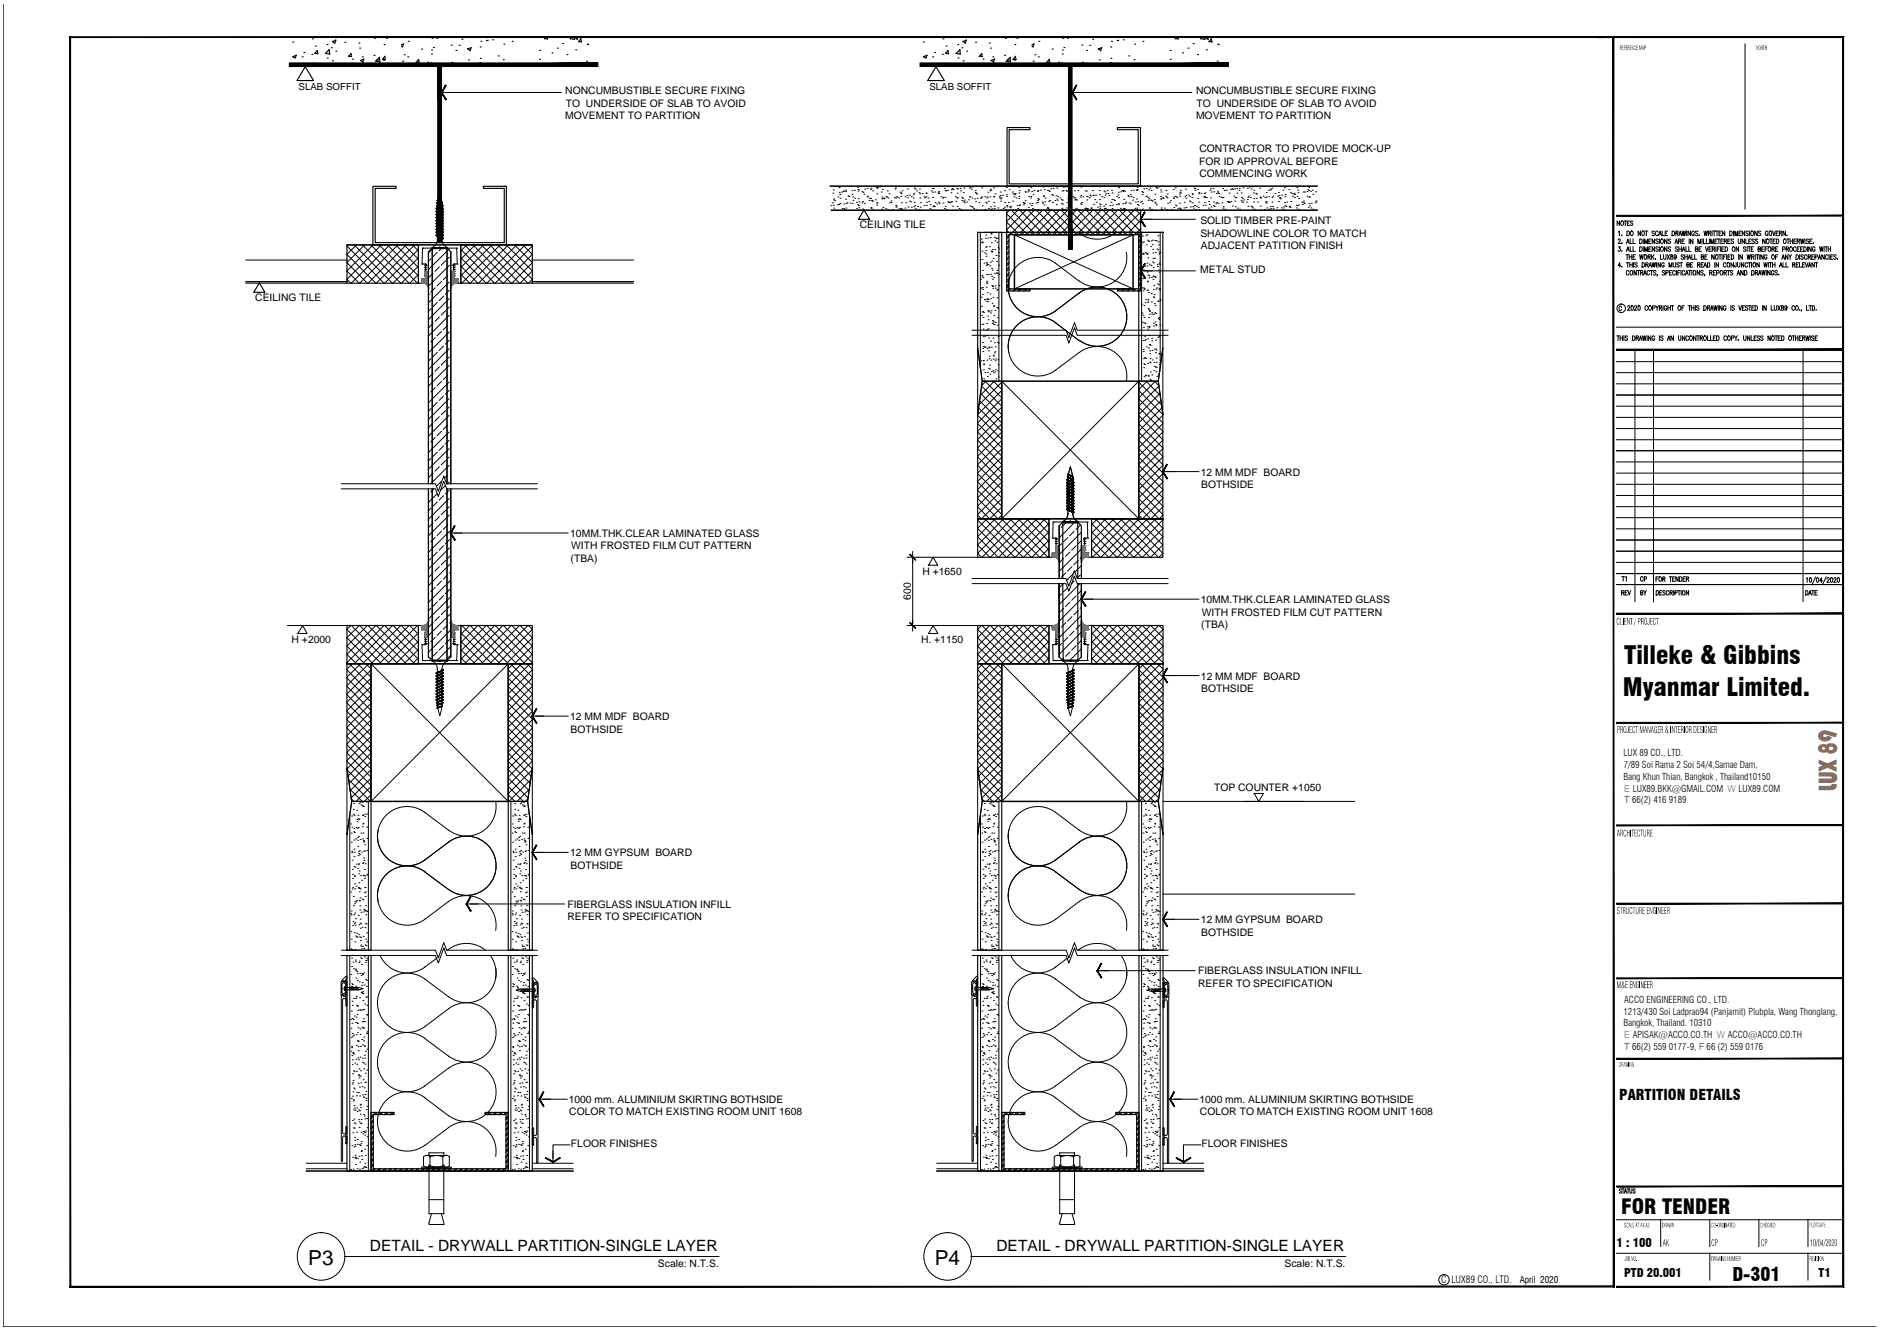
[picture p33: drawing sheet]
<svg xmlns="http://www.w3.org/2000/svg" width="420mm" height="297mm" viewBox="0 0 420 297" stroke-linecap="round" stroke-linejoin="round" font-family="sans-serif">
<defs><g id="words">
<g font-size="5.6">
<text x="362.8" y="148.3">Tilleke &amp; Gibbins</text>
<text x="362.5" y="155.4">Myanmar Limited.</text>
</g>
<text font-size="4.7" x="362.1" y="271.1">FOR TENDER</text>
<g font-size="4.6">
<text x="68.9" y="282.5">P3</text>
<text x="208.8" y="282.5">P4</text>
</g>
<text font-size="4.2" x="387" y="286.2">D-301</text>
<g font-size="3.5">
<text x="82.6" y="279.3">DETAIL - DRYWALL PARTITION-SINGLE LAYER</text>
<text x="222.6" y="279.3">DETAIL - DRYWALL PARTITION-SINGLE LAYER</text>
</g>
<text font-size="3.3" x="361.7" y="245.6">PARTITION DETAILS</text>
<g font-size="2.7">
<text x="361.1" y="278.5">1 : 100</text>
<text x="362.8" y="285.2">PTD 20.001</text>
<text x="406.2" y="285.2">T1</text>
</g>
<g font-size="2.3">
<text x="126.3" y="21.1">NONCUMBUSTIBLE SECURE FIXING</text>
<text x="126.4" y="23.9">TO UNDERSIDE OF SLAB TO AVOID</text>
<text x="267.2" y="21.1">NONCUMBUSTIBLE SECURE FIXING</text>
<text x="267.3" y="23.9">TO UNDERSIDE OF SLAB TO AVOID</text>
<text x="126.3" y="26.7">MOVEMENT TO PARTITION</text>
<text x="267.2" y="26.7">MOVEMENT TO PARTITION</text>
<text x="267.9" y="34">CONTRACTOR TO PROVIDE MOCK-UP</text>
<text x="267.8" y="36.7">FOR ID APPROVAL BEFORE</text>
<text x="267.9" y="39.5">COMMENCING WORK</text>
<text x="192.1" y="50.9">CEILING TILE</text>
<text x="268.1" y="50.1">SOLID TIMBER PRE-PAINT</text>
<text x="268.1" y="52.9">SHADOWLINE COLOR TO MATCH</text>
<text x="268.3" y="55.7">ADJACENT PATITION FINISH</text>
<text x="268.1" y="61">METAL STUD</text>
<text x="57" y="67.2">CEILING TILE</text>
<text x="268.2" y="106.2">12 MM MDF BOARD</text>
<text x="268.3" y="109">BOTHSIDE</text>
<text x="127.4" y="119.9">10MM.THK.CLEAR LAMINATED GLASS</text>
<text x="127.5" y="125.5">(TBA)</text>
<text x="127.6" y="122.7">WITH FROSTED FILM CUT PATTERN</text>
<text x="206" y="128.4">H +1650</text>
<text x="203.4" y="134" transform="rotate(-90 203.4 134)">600</text>
<text x="268.2" y="134.7">10MM.THK.CLEAR LAMINATED GLASS</text>
<text x="268.4" y="137.5">WITH FROSTED FILM CUT PATTERN</text>
<text x="65.1" y="143.6">H +2000</text>
<text x="205.7" y="143.6">H. +1150</text>
<text x="268.3" y="140.3">(TBA)</text>
<text x="268.3" y="151.8">12 MM MDF BOARD</text>
<text x="268.3" y="154.6">BOTHSIDE</text>
<text x="127.4" y="160.8">12 MM MDF BOARD</text>
<text x="127.5" y="163.6">BOTHSIDE</text>
<text x="271.2" y="176.7">TOP COUNTER +1050</text>
<text x="127.4" y="191.3">12 MM GYPSUM BOARD</text>
<text x="127.5" y="194.1">BOTHSIDE</text>
<text x="126.7" y="202.7">FIBERGLASS INSULATION INFILL</text>
<text x="126.7" y="205.5">REFER TO SPECIFICATION</text>
<text x="268.3" y="206.2">12 MM GYPSUM BOARD</text>
<text x="268.3" y="209">BOTHSIDE</text>
<text x="267.6" y="217.6">FIBERGLASS INSULATION INFILL</text>
<text x="267.6" y="220.4">REFER TO SPECIFICATION</text>
<text x="127" y="246.3">1000 mm. ALUMINIUM SKIRTING BOTHSIDE</text>
<text x="127.2" y="249.1">COLOR TO MATCH EXISTING ROOM UNIT 1608</text>
<text x="267.9" y="246.3">1000 mm. ALUMINIUM SKIRTING BOTHSIDE</text>
<text x="268" y="249.1">COLOR TO MATCH EXISTING ROOM UNIT 1608</text>
<text x="127.5" y="256.2">FLOOR FINISHES</text>
<text x="268.4" y="256.2">FLOOR FINISHES</text>
<text x="147" y="283">Scale: N.T.S.</text>
<text x="286.9" y="283">Scale: N.T.S.</text>
</g>
<g font-size="2.2">
<text x="66.7" y="20.2">SLAB SOFFIT</text>
<text x="207.6" y="20.2">SLAB SOFFIT</text>
<text x="321.9" y="286.6">C LUX89 CO., LTD.</text>
</g>
<g font-size="2.2" fill="#f26722">
<text x="362.8" y="176.8">E LUX89.BKK@GMAIL.COM W LUX89.COM</text>
<text x="362.8" y="179.5">T 66(2) 416 9189</text>
<text x="362.8" y="231.9">E APISAK@ACCO.CO.TH W ACCO@ACCO.CO.TH</text>
<text x="362.8" y="234.5">T 66(2) 559 0177-9, F 66 (2) 559 0176</text>
</g>
<g font-size="2.1">
<text x="362.7" y="168.8">LUX 89 CO., LTD.</text>
<text x="362.7" y="171.5">7/89 Soi Rama 2 Soi 54/4,Samae Dam,</text>
<text x="362.7" y="174.2">Bang Khun Thian, Bangkok , Thailand10150</text>
<text x="362.7" y="226.6">1213/430 Soi Ladprao94 (Panjamit) Plubpla, Wang Thonglang,</text>
<text x="362.8" y="223.9">ACCO ENGINEERING CO., LTD.</text>
<text x="362.7" y="229.2">Bangkok, Thailand. 10310</text>
<text x="339.5" y="286.6">April 2020</text>
</g>
</g></defs>
<!-- layer: G-REFS -->
<g fill="none" stroke="#000" stroke-width=".22">
<path d="M76.9 280.6h83.7M216.9 280.6h83.7"/>
<circle cx="71.7" cy="280.6" r="5.3"/>
<circle cx="211.7" cy="280.6" r="5.3"/>
</g>
<!-- layer: I-part-patt1 -->
<g fill="none" stroke="#000" stroke-width=".22">
<path d="M77.5 58.7l4.6 4.5M77.8 54.7l-.3 .2 8.3 8.3M79.1 54.7l8.6 8.5M79.6 54.7l-2.1 2.1 6.4 6.4M81 54.7l8.5 8.5M81.5 54.7l-4 3.9M82.8 54.7l8.6 8.5M83.3 54.7l-5.8 5.8M84.7 54.7l8.5 8.5M85.2 54.7l-7.7 7.7 .9 .8M86.5 54.7l7 6.9M87.1 54.7l-8.6 8.5"/>
<path d="M88.4 54.7l5.1 5M88.9 54.7l-8.6 8.5M90.2 54.7l3.3 3.2M90.7 54.7l-8.5 8.5M92.1 54.7l1.4 1.3M92.6 54.7l-8.5 8.5M93.5 55.7l-7.6 7.5M93.5 57.6l-5.7 5.6M93.5 59.4l-3.9 3.8M102.9 59.4l3.9 3.8M102.9 57.6l5.7 5.6M102.9 55.7l7.6 7.5"/>
<path d="M103.8 54.7l8.5 8.5M104.3 54.7l-1.4 1.3M105.6 54.7l8.6 8.5M106.2 54.7l-3.3 3.2M107.5 54.7l8.6 8.5M108 54.7l-5.1 5M109.4 54.7l8.5 8.5M109.9 54.7l-7 6.9M111.2 54.7l7.7 7.7-.9 .8M111.7 54.7l-8.5 8.5M113.1 54.7l5.8 5.8M113.6 54.7l-8.6 8.5"/>
<path d="M114.9 54.7l4 3.9M115.4 54.7l-8.5 8.5M116.8 54.7l2.1 2.1-6.4 6.4M117.3 54.7l-8.6 8.5M118.6 54.7l.3 .2-8.3 8.3M118.9 58.7l-4.6 4.5M224.9 51.5l.4 .4M224.9 49.6l2.2 2.3M224.9 47.8l4.1 4.1M225.5 46.9l-.6 .7M225.9 46.9l4.9 5M227.4 46.9l-2.5 2.5"/>
<path d="M227.8 46.9l4.9 5M229.2 46.9l-4.3 4.4M229.6 46.9l5 5M231 46.9l-4.9 5M231.5 46.9l4.9 5M232.9 46.9l-4.9 5M233.3 46.9l5 5M234.8 46.9l-4.9 5M235.2 46.9l4.9 5M236.6 46.9l-4.9 5M237.1 46.9l4.9 5M238.5 46.9l-5 5"/>
<path d="M238.9 46.9l5 5M240.4 46.9l-5 5M240.8 46.9l4.9 5M242.2 46.9l-4.9 5M242.6 46.9l5 5M244.1 46.9l-5 5M244.5 46.9l5 5M245.9 46.9l-4.9 5M246.4 46.9l4.9 5M247.8 46.9l-4.9 5M248.2 46.9l5 5M249.6 46.9l-4.9 5"/>
<path d="M250 46.9l4.8 4.8M251.5 46.9l-5 5M251.9 46.9l2.9 2.9M253.4 46.9l-5 5M253.8 46.9l1 1.1M254.8 47.4l-4.5 4.5M254.8 49.2l-2.7 2.7M254.8 51.1l-.8 .8M77.5 60.5l2.7 2.7M93.5 61.3l-2 1.9M93.5 63.2h-.2M102.9 63.2h.2"/>
<path d="M102.9 61.3l2 1.9M118.9 60.5l-2.7 2.7M218.4 92.8l5.4 5.3M218.4 94.6l5.4 5.4M218.4 96.5l5.4 5.4M218.4 98.3l5.4 5.4M218.6 91.1l5.2 5.2M218.8 89.5l5 4.9M219 87.8l4.8 4.8M219.3 86.2l4.5 4.5M220 85.1l3.8 3.8M220.2 85.1l-.9 1"/>
<path d="M221.9 85.1l1.9 1.9M222.1 85.1l-3.1 3.2M223.8 85.1h.1M223.8 98.4l-5.4 5.4M223.8 96.5l-5.4 5.4M223.8 94.7l-5.4 5.3M223.8 92.8l-5.4 5.4M223.8 90.9l-5.4 5.4M223.8 89.1l-5.4 5.3M223.8 87.2l-5.4 5.4M223.8 85.3l-5.1 5.1M223.8 85.1l30.6 30.8"/>
<path d="M254.4 85.1h.1M254.4 85.1l-30.6 30.8M254.4 85.3l5 5.1M254.4 87.2l5.3 5.4M254.4 89.1l5.3 5.3M254.4 90.9l5.3 5.4M254.4 92.8l5.3 5.4M254.4 94.7l5.3 5.3M254.4 96.5l5.3 5.4M254.4 98.4l5.3 5.4M256 85.1l3.2 3.2M256.2 85.1l-1.8 1.9"/>
<path d="M257.9 85.1l1 1M258.1 85.1l-3.7 3.8M258.9 86.2l-4.5 4.5M259.1 87.8l-4.7 4.8M259.3 89.5l-4.9 4.9M259.5 91.1l-5.1 5.2M259.7 98.3l-5.3 5.4M259.7 96.5l-5.3 5.4M259.7 94.6l-5.3 5.4M259.7 92.8l-5.3 5.3M218.4 119.9l4.6 4.6M218.4 118l6.4 6.5"/>
<path d="M218.4 116.2l8.3 8.3M218.4 100.2l5.4 5.4M218.4 102.1l5.4 5.3M218.4 103.9l5.4 5.4M218.4 105.8l5.4 5.4M218.4 107.7l5.4 5.3M218.4 109.5l5.4 5.4M218.4 111.3l4.5 4.6M218.4 113.2l2.7 2.7M218.4 115.1l.8 .8M218.6 115.9l-.2 .2M219.9 115.9l8.6 8.6"/>
<path d="M220.5 115.9l-2.1 2.1M221.8 115.9l8.6 8.6M222.3 115.9l-3.9 3.9M223.7 115.9l8.5 8.6M223.8 115.1l-.8 .8M223.8 113.2l-2.7 2.7M223.8 111.4l-4.6 4.5M223.8 109.5l-5.4 5.4M223.8 107.7l-5.4 5.3M223.8 105.8l-5.4 5.4M223.8 103.9l-5.4 5.4M223.8 102.1l-5.4 5.4"/>
<path d="M223.8 100.2l-5.4 5.4M224.2 115.9l-5.8 5.8 2.7 2.8M225.5 115.9l8.6 8.6M226 115.9l-7.6 7.7 .8 .9M227.4 115.9l6.9 6.9M227.9 115.9l-8.5 8.6M229.3 115.9l5 5M229.8 115.9l-8.6 8.6M231.1 115.9l3.2 3.2M231.6 115.9l-8.5 8.6M233 115.9l1.3 1.3M233.5 115.9l-8.6 8.6"/>
<path d="M234.3 116.9l-7.5 7.6M234.3 118.8l-5.7 5.7M243.8 118.8l5.7 5.7M243.8 116.9l7.6 7.6M244.6 115.9l8.6 8.6M245.1 115.9l-1.3 1.3M246.5 115.9l8.5 8.6M247 115.9l-3.2 3.2M248.4 115.9l8.5 8.6M248.9 115.9l-5.1 5M250.2 115.9l8.6 8.6M250.7 115.9l-6.9 6.9"/>
<path d="M252.1 115.9l7.6 7.7-.8 .9M252.6 115.9l-8.6 8.6M253.9 115.9l5.8 5.8-2.7 2.8M254.4 100.2l5.3 5.4M254.4 102.1l5.3 5.4M254.4 103.9l5.3 5.4M254.4 105.8l5.3 5.4M254.4 107.7l5.3 5.3M254.4 109.5l5.3 5.4M254.4 111.4l4.5 4.5M254.4 113.2l2.6 2.7M254.4 115.1l.8 .8"/>
<path d="M254.5 115.9l-8.6 8.6M255.8 115.9l3.9 3.9M256.3 115.9l-8.5 8.6M257.7 115.9l2 2.1M258.2 115.9l-8.6 8.6M259.5 115.9l.2 .2M259.7 116.2l-8.3 8.3M259.7 118l-6.4 6.5M259.7 119.9l-4.5 4.6M259.7 115.1l-.8 .8M259.7 113.2l-2.6 2.7M259.7 111.3l-4.5 4.6"/>
<path d="M259.7 109.5l-5.3 5.4M259.7 107.7l-5.3 5.3M259.7 105.8l-5.3 5.4M259.7 103.9l-5.3 5.4M259.7 102.1l-5.3 5.3M259.7 100.2l-5.3 5.4M78.4 139.7l-.9 .8M78.5 139.7l8.6 8.6M80.2 139.7l-2.7 2.7M80.3 139.7l8.6 8.6M82.1 139.7l-4.6 4.6 4 4M82.2 139.7l8.5 8.6"/>
<path d="M83.9 139.7l-6.4 6.4 2.1 2.2M84.1 139.7l8.5 8.6M85.8 139.7l-8.3 8.3 .3 .3M85.9 139.7l7.6 7.5M87.7 139.7l-8.6 8.6M87.8 139.7l5.7 5.7M89.5 139.7l-8.5 8.6M89.6 139.7l3.9 3.8M91.4 139.7l-8.6 8.6M91.5 139.7l2 1.9M93.2 139.7l-8.5 8.6M93.3 139.7l.2 .1"/>
<path d="M103.1 139.7l-.2 .1M103.2 139.7l8.5 8.6M104.9 139.7l-2 1.9M105 139.7l8.6 8.6M106.8 139.7l-3.9 3.8M106.9 139.7l8.5 8.6M108.6 139.7l-5.7 5.7M108.7 139.7l8.6 8.6M110.5 139.7l-7.6 7.5M110.6 139.7l8.3 8.3-.3 .3M112.3 139.7l-8.5 8.6M112.5 139.7l6.4 6.4-2.1 2.2"/>
<path d="M114.2 139.7l-8.6 8.6M114.3 139.7l4.6 4.6-4 4M116.1 139.7l-8.6 8.6M116.2 139.7l2.7 2.7M117.9 139.7l-8.5 8.6M118 139.7l.9 .8M219.2 139.7l-.8 .8M219.4 139.7l8.5 8.6M221.1 139.7l-2.7 2.7M221.2 139.7l8.6 8.6M223 139.7l-4.6 4.6 4 4M223.1 139.7l8.5 8.6"/>
<path d="M224.8 139.7l-6.4 6.4 2.1 2.2M224.9 139.7l8.6 8.6M226.7 139.7l-8.3 8.3 .2 .3M226.8 139.7l7.5 7.5M228.5 139.7l-8.5 8.6M228.7 139.7l5.6 5.7M230.4 139.7l-8.5 8.6M230.5 139.7l3.8 3.8M232.3 139.7l-8.6 8.6M232.4 139.7l1.9 1.9M234.1 139.7l-8.6 8.6M234.2 139.7l.1 .1"/>
<path d="M234.3 120.7l-3.8 3.8M234.3 122.5l-1.9 2M234.3 124.4l-.1 .1M243.8 124.4l.1 .1M243.8 122.5l2 2M243.8 120.7l3.8 3.8M243.9 139.7l-.1 .1M244 139.7l8.6 8.6M245.8 139.7l-2 1.9M245.9 139.7l8.6 8.6M247.6 139.7l-3.8 3.8M247.8 139.7l8.5 8.6"/>
<path d="M249.5 139.7l-5.7 5.7M249.6 139.7l8.6 8.6M251.4 139.7l-7.6 7.5M251.5 139.7l8.3 8.3-.3 .3M253.2 139.7l-8.5 8.6M253.4 139.7l6.4 6.4-2.1 2.2M255.1 139.7l-8.6 8.6M255.2 139.7l4.6 4.6-4 4M256.9 139.7l-8.5 8.6M257 139.7l2.8 2.7M258.8 139.7l-8.6 8.6M258.9 139.7l.9 .8"/>
<path d="M77.5 149.6l5.4 5.4M77.5 151.4l5.4 5.4M77.5 153.3l5.4 5.4M77.5 155.2l5.4 5.3M77.5 157l5.4 5.4M77.5 158.9l5.4 5.4M77.5 140.6l7.7 7.7M77.5 142.5l5.8 5.8M78 148.3l4.9 4.8M78.7 148.3l-1.2 1.1M79.9 148.3l3 3M80.5 148.3l-3 3"/>
<path d="M81.8 148.3l1.1 1.1M82.4 148.3l-4.9 4.8M82.9 158.9l-5.4 5.4M82.9 157.1l-5.4 5.3M82.9 155.2l-5.4 5.4M82.9 153.3l-5.4 5.4M82.9 151.5l-5.4 5.3M82.9 149.6l-5.4 5.4M82.9 148.3l30.6 30.7M93.5 146.9l-1.4 1.4M93.5 145.1l-3.3 3.2M93.5 143.2l-5.1 5.1"/>
<path d="M93.5 141.4l-7 6.9M102.9 141.4l7 6.9M102.9 143.2l5.1 5.1M102.9 145.1l3.3 3.2M102.9 146.9l1.4 1.4M113.5 148.3l-30.6 30.7M113.5 149.6l5.4 5.4M113.5 151.5l5.4 5.3M113.5 153.3l5.4 5.4M113.5 155.2l5.4 5.4M113.5 157.1l5.4 5.3M113.5 158.9l5.4 5.4"/>
<path d="M114 148.3l4.9 4.8M114.7 148.3l-1.2 1.1M115.9 148.3l3 3M116.5 148.3l-3 3M117.7 148.3l1.2 1.1M118.3 148.3l-4.8 4.8M118.9 142.5l-5.8 5.8M118.9 140.6l-7.7 7.7M118.9 158.9l-5.4 5.4M118.9 157l-5.4 5.4M118.9 155.2l-5.4 5.3M118.9 153.3l-5.4 5.4"/>
<path d="M118.9 151.4l-5.4 5.4M118.9 149.6l-5.4 5.4M218.4 149.6l5.4 5.4M218.4 151.4l5.4 5.4M218.4 153.3l5.4 5.4M218.4 155.2l5.4 5.3M218.4 157l5.4 5.4M218.4 158.9l5.4 5.4M218.4 140.6l7.6 7.7M218.4 142.5l5.8 5.8M218.9 148.3l4.9 4.8M219.5 148.3l-1.1 1.1"/>
<path d="M220.8 148.3l3 3M221.4 148.3l-3 3M222.6 148.3l1.2 1.1M223.3 148.3l-4.9 4.8M223.8 158.9l-5.4 5.4M223.8 157.1l-5.4 5.3M223.8 155.2l-5.4 5.4M223.8 153.3l-5.4 5.4M223.8 151.5l-5.4 5.3M223.8 149.6l-5.4 5.4M223.8 148.3l30.6 30.7M234.3 146.9l-1.3 1.4"/>
<path d="M234.3 145.1l-3.2 3.2M234.3 143.2l-5 5.1M234.3 141.4l-6.9 6.9M243.8 141.4l6.9 6.9M243.8 143.2l5.1 5.1M243.8 145.1l3.2 3.2M243.8 146.9l1.4 1.4M254.4 148.3l-30.6 30.7M254.4 149.6l5.4 5.4M254.4 151.5l5.4 5.3M254.4 153.3l5.4 5.4M254.4 155.2l5.4 5.4"/>
<path d="M254.4 157.1l5.4 5.3M254.4 158.9l5.4 5.4M254.9 148.3l4.9 4.8M255.5 148.3l-1.1 1.1M256.7 148.3l3.1 3M257.4 148.3l-3 3M258.6 148.3l1.2 1.1M259.2 148.3l-4.8 4.8M259.8 142.5l-5.9 5.8M259.8 140.6l-7.7 7.7M259.8 158.9l-5.4 5.4M259.8 157l-5.4 5.4"/>
<path d="M259.8 155.2l-5.4 5.3M259.8 153.3l-5.4 5.4M259.8 151.4l-5.4 5.4M259.8 149.6l-5.4 5.4M77.5 160.7l5.4 5.4M77.5 162.6l5.4 5.4M77.5 164.5l5.4 5.3M77.5 166.3l5.4 5.4M77.5 168.1l5.4 5.5M77.5 170l5.4 5.4M77.5 172l5.4 5.2M77.9 174.1l4.8 4.9"/>
<path d="M78.2 176.3l2.7 2.7M78.5 178.4l.6 .6M79 179.5h.1M80.2 179.5h.1M80.4 179.3h.1M80.6 179.7h.1M80.9 179.2h.1M81 180h.1M81.8 179.1h.1M82.9 177.5l-1.5 1.5M82.9 175.6l-3.4 3.4M82.9 173.8l-4.5 4.4"/>
<path d="M82.9 171.9l-4.7 4.7M82.9 170.1l-4.9 4.9M82.9 168.2l-5.1 5.1M82.9 166.3l-5.4 5.4M82.9 164.5l-5.4 5.3M82.9 162.6l-5.4 5.4M82.9 160.8l-5.4 5.4M113.5 160.8l5.4 5.4M113.5 162.6l5.4 5.4M113.5 164.5l5.4 5.3M113.5 166.3l5.4 5.4M113.5 168.2l5.1 5.1"/>
<path d="M113.5 170.1l4.9 4.9M113.5 171.9l4.7 4.7M113.5 173.8l4.5 4.4M113.5 175.6l3.4 3.4M113.5 177.5l1.5 1.5M115 179.5h.1M116.2 179.5h.1M116.4 179.3h.1M116.6 179.7h.1M117 179.2h.1M117 180h.1M117.8 179.1h.1"/>
<path d="M117.9 178.4l-.6 .6M118.2 176.3l-2.7 2.7M118.6 174.1l-4.9 4.9M118.9 172l-5.4 5.2M118.9 170l-5.4 5.4M118.9 168.1l-5.4 5.5M118.9 166.3l-5.4 5.4M118.9 164.5l-5.4 5.3M118.9 162.6l-5.4 5.4M118.9 160.7l-5.4 5.4M218.4 160.7l5.4 5.4M218.4 162.6l5.4 5.4"/>
<path d="M218.4 164.5l5.4 5.3M218.4 166.3l5.4 5.4M218.4 168.1l5.4 5.5M218.4 170l5.4 5.4M218.4 172l5.4 5.2M218.7 174.1l4.9 4.9M219 176.3l2.8 2.7M219.3 178.4l.6 .6M219.9 179.5h.1M221.1 179.5h.1M221.3 179.3h.1M221.5 179.7h.1"/>
<path d="M221.8 179.2h.1M221.9 180h.1M222.7 179.1h.1M223.8 177.5l-1.6 1.5M223.8 175.6l-3.4 3.4M223.8 173.8l-4.5 4.4M223.8 171.9l-4.7 4.7M223.8 170.1l-5 4.9M223.8 168.2l-5.2 5.1M223.8 166.3l-5.4 5.4M223.8 164.5l-5.4 5.3M223.8 162.6l-5.4 5.4"/>
<path d="M223.8 160.8l-5.4 5.4M254.4 160.8l5.4 5.4M254.4 162.6l5.4 5.4M254.4 164.5l5.4 5.3M254.4 166.3l5.3 5.4M254.4 168.2l5.1 5.1M254.4 170.1l4.9 4.9M254.4 171.9l4.7 4.7M254.4 173.8l4.5 4.4M254.4 175.6l3.4 3.4M254.4 177.5l1.5 1.5M255.8 179.5h.1"/>
<path d="M257.1 179.5h.1M257.3 179.3h.1M257.5 179.7h.1M257.8 179.2h.1M257.9 180h.1M258.7 179.1h.1M258.8 178.4l-.6 .6M259.1 176.3l-2.7 2.7M259.4 174.1l-4.9 4.9M259.7 172l-5.3 5.2M259.8 170l-5.4 5.4M259.8 168.1l-5.4 5.5"/>
<path d="M259.8 166.3l-5.4 5.4M259.8 164.5l-5.4 5.3M259.8 162.6l-5.4 5.4M259.8 160.7l-5.4 5.4M78.3 184h.1M78.3 199.2h.1M78.4 186.1h.1M78.5 188.1h.1M78.6 190.1h.1M78.6 182.2h.1M78.6 190.4h.1M78.6 184.7h.1"/>
<path d="M78.6 192.1h.1M78.7 194.1h.1M78.7 198.5h.1M78.7 195.3h.1M78.8 196.2h.1M78.8 198.2h.1M78.9 180.8h.1M78.9 181.9h.1M79 185.8h.1M79.1 187.6h.1M79.1 185h.1M79.1 191.3h.1"/>
<path d="M79.1 189.7h.1M79.1 182.2h.1M79.1 193.5h.1M79.1 190.3h.1M79.1 195.8h.1M79.1 185.9h.1M79.2 195.6h.1M79.2 198.5h.1M79.2 197.4h.1M79.3 193.7h.1M79.4 187.4h.1M79.5 184.8h.1"/>
<path d="M79.6 193h.1M79.6 197.9h.1M79.7 181h.1M79.7 183h.1M79.8 185h.1M79.8 183.4h.1M79.8 187h.1M79.9 189.1h.1M79.9 187.7h.1M79.9 193.9h.1M80 182.1h.1M80 191.1h.1"/>
<path d="M80 182.8h.1M80 193.1h.1M80 184.8h.1M80 190.2h.1M80 198.2h.1M80.1 198.4h.1M80.1 186.8h.1M80.1 195.2h.1M80.1 192.9h.1M80.1 190.6h.1M80.2 197.1h.1M80.2 183h.1"/>
<path d="M80.2 194.5h.1M80.2 199.2h.1M80.2 198.4h.1M80.3 190h.1M80.3 190.8h.1M80.5 187.5h.1M80.5 198.5h.1M80.5 195.6h.1M80.6 186.1h.1M80.8 190.3h.1M80.8 196.6h.1M80.9 180h.1"/>
<path d="M80.9 184.7h.1M81 182h.1M81 192.8h.1M81 187.4h.1M81 182.1h.1M81.1 184h.1M81.1 186.1h.1M81.1 195.5h.1M81.1 183.9h.1M81.1 192.7h.1M81.1 187.7h.1M81.2 188.1h.1"/>
<path d="M81.2 180.1h.1M81.2 191.6h.1M81.3 190.1h.1M81.3 195.5h.1M81.3 192.2h.1M81.3 187.9h.1M81.4 181.9h.1M81.4 194.2h.1M81.4 199.4h.1M81.4 196.2h.1M81.4 190h.1M81.5 182.4h.1"/>
<path d="M81.5 188.7h.1M81.5 195.7h.1M81.5 198.2h.1M81.6 192.9h.1M81.6 199.2h.1M81.9 181.8h.1M81.9 187.2h.1M81.9 184.7h.1M81.9 195.4h.1M82 189.9h.1M82 195.3h.1M114.4 184h.1"/>
<path d="M114.4 199.2h.1M114.4 186.1h.1M114.5 188.1h.1M114.5 182.2h.1M114.6 190.1h.1M114.6 192.1h.1M114.6 190.4h.1M114.6 184.7h.1M114.7 194.1h.1M114.7 198.5h.1M114.8 196.2h.1M114.8 195.3h.1"/>
<path d="M114.8 198.2h.1M114.9 181.9h.1M115 180.8h.1M115 185.8h.1M115 187.6h.1M115 185h.1M115.1 182.2h.1M115.1 191.3h.1M115.1 189.7h.1M115.1 195.8h.1M115.1 193.5h.1M115.2 190.3h.1"/>
<path d="M115.2 195.6h.1M115.2 185.9h.1M115.2 197.4h.1M115.3 198.5h.1M115.3 193.7h.1M115.5 187.4h.1M115.5 184.8h.1M115.6 193h.1M115.6 197.9h.1M115.6 181h.1M115.7 183h.1M115.8 185h.1"/>
<path d="M115.8 183.4h.1M115.9 187h.1M115.9 187.7h.1M115.9 189.1h.1M115.9 182.1h.1M115.9 193.9h.1M116 191.1h.1M116 182.8h.1M116 190.2h.1M116 198.2h.1M116.1 193.1h.1M116.1 184.8h.1"/>
<path d="M116.1 195.2h.1M116.1 198.4h.1M116.1 186.8h.1M116.1 192.9h.1M116.1 190.6h.1M116.2 197.1h.1M116.2 183h.1M116.2 199.2h.1M116.2 194.5h.1M116.3 198.4h.1M116.3 190h.1M116.3 190.8h.1"/>
<path d="M116.5 187.5h.1M116.5 198.5h.1M116.6 195.6h.1M116.7 186.1h.1M116.7 190.3h.1M116.8 196.6h.1M116.9 180h.1M116.9 184.7h.1M117 182h.1M117 192.8h.1M117 184h.1M117 187.4h.1"/>
<path d="M117 182.1h.1M117.1 183.9h.1M117.1 186.1h.1M117.1 195.5h.1M117.1 187.7h.1M117.2 192.7h.1M117.2 180.1h.1M117.2 188.1h.1M117.2 190.1h.1M117.2 191.6h.1M117.3 195.5h.1M117.3 192.2h.1"/>
<path d="M117.3 187.9h.1M117.4 194.2h.1M117.4 181.9h.1M117.4 199.4h.1M117.5 196.2h.1M117.5 190h.1M117.5 182.4h.1M117.5 195.7h.1M117.5 198.2h.1M117.5 188.7h.1M117.6 192.9h.1M117.6 199.2h.1"/>
<path d="M117.9 187.2h.1M117.9 184.7h.1M117.9 181.8h.1M118 195.4h.1M118 189.9h.1M118 195.3h.1M219.2 184h.1M219.2 199.2h.1M219.3 186.1h.1M219.4 188.1h.1M219.4 182.2h.1M219.4 190.1h.1"/>
<path d="M219.5 192.1h.1M219.5 190.4h.1M219.5 184.7h.1M219.6 194.1h.1M219.6 198.5h.1M219.6 195.3h.1M219.7 196.2h.1M219.7 198.2h.1M219.8 180.8h.1M219.8 181.9h.1M219.9 185.8h.1M219.9 187.6h.1"/>
<path d="M219.9 185h.1M219.9 182.2h.1M219.9 191.3h.1M219.9 189.7h.1M220 195.8h.1M220 193.5h.1M220 190.3h.1M220 195.6h.1M220 185.9h.1M220.1 197.4h.1M220.1 198.5h.1M220.2 193.7h.1"/>
<path d="M220.3 187.4h.1M220.4 184.8h.1M220.5 193h.1M220.5 197.9h.1M220.5 181h.1M220.6 183h.1M220.7 185h.1M220.7 183.4h.1M220.7 187h.1M220.8 187.7h.1M220.8 189.1h.1M220.8 193.9h.1"/>
<path d="M220.8 191.1h.1M220.8 182.1h.1M220.8 182.8h.1M220.9 190.2h.1M220.9 198.2h.1M220.9 193.1h.1M220.9 184.8h.1M221 198.4h.1M221 186.8h.1M221 195.2h.1M221 192.9h.1M221 190.6h.1"/>
<path d="M221.1 197.1h.1M221.1 183h.1M221.1 194.5h.1M221.1 199.2h.1M221.1 198.4h.1M221.2 190h.1M221.2 190.8h.1M221.3 187.5h.1M221.3 198.5h.1M221.4 195.6h.1M221.5 186.1h.1M221.6 190.3h.1"/>
<path d="M221.6 196.6h.1M221.8 184.7h.1M221.8 180h.1M221.9 182h.1M221.9 192.8h.1M221.9 187.4h.1M221.9 182.1h.1M221.9 184h.1M222 186.1h.1M222 195.5h.1M222 183.9h.1M222 187.7h.1"/>
<path d="M222 192.7h.1M222.1 188.1h.1M222.1 180.1h.1M222.1 190.1h.1M222.1 191.6h.1M222.2 195.5h.1M222.2 192.2h.1M222.2 187.9h.1M222.2 194.2h.1M222.2 181.9h.1M222.2 199.4h.1M222.3 196.2h.1"/>
<path d="M222.3 190h.1M222.3 195.7h.1M222.4 182.4h.1M222.4 188.7h.1M222.4 198.2h.1M222.5 192.9h.1M222.5 199.2h.1M222.7 187.2h.1M222.7 184.7h.1M222.8 181.8h.1M222.8 195.4h.1M222.9 189.9h.1"/>
<path d="M222.9 195.3h.1M255.2 199.2h.1M255.3 184h.1M255.3 186.1h.1M255.4 188.1h.1M255.4 190.1h.1M255.4 182.2h.1M255.5 192.1h.1M255.5 190.4h.1M255.5 184.7h.1M255.6 194.1h.1M255.6 198.5h.1"/>
<path d="M255.6 195.3h.1M255.6 196.2h.1M255.7 198.2h.1M255.8 181.9h.1M255.8 180.8h.1M255.8 185.8h.1M255.9 187.6h.1M255.9 185h.1M255.9 191.3h.1M256 182.2h.1M256 189.7h.1M256 195.8h.1"/>
<path d="M256 193.5h.1M256.1 190.3h.1M256.1 195.6h.1M256.1 185.9h.1M256.1 197.4h.1M256.1 198.5h.1M256.2 193.7h.1M256.4 187.4h.1M256.4 184.8h.1M256.4 197.9h.1M256.5 193h.1M256.5 181h.1"/>
<path d="M256.6 183h.1M256.7 185h.1M256.7 183.4h.1M256.7 187h.1M256.8 189.1h.1M256.8 187.7h.1M256.8 182.1h.1M256.8 193.9h.1M256.9 191.1h.1M256.9 182.8h.1M256.9 190.2h.1M256.9 198.2h.1"/>
<path d="M256.9 193.1h.1M256.9 184.8h.1M256.9 186.8h.1M257 195.2h.1M257 198.4h.1M257 190.6h.1M257 192.9h.1M257.1 197.1h.1M257.1 183h.1M257.1 199.2h.1M257.1 194.5h.1M257.2 198.4h.1"/>
<path d="M257.2 190h.1M257.2 190.8h.1M257.3 198.5h.1M257.4 187.5h.1M257.5 195.6h.1M257.5 186.1h.1M257.6 190.3h.1M257.7 196.6h.1M257.8 180h.1M257.8 184.7h.1M257.9 182h.1M257.9 192.8h.1"/>
<path d="M257.9 184h.1M257.9 187.4h.1M257.9 182.1h.1M258 183.9h.1M258 186.1h.1M258 195.5h.1M258 187.7h.1M258 188.1h.1M258 192.7h.1M258 180.1h.1M258.1 191.6h.1M258.1 190.1h.1"/>
<path d="M258.1 195.5h.1M258.2 192.2h.1M258.2 187.9h.1M258.3 194.2h.1M258.3 181.9h.1M258.3 199.4h.1M258.3 196.2h.1M258.3 190h.1M258.3 182.4h.1M258.3 195.7h.1M258.4 198.2h.1M258.4 188.7h.1"/>
<path d="M258.5 192.9h.1M258.5 199.2h.1M258.8 187.2h.1M258.8 184.7h.1M258.8 181.8h.1M258.9 195.4h.1M258.9 189.9h.1M258.9 195.3h.1M78.3 204h.1M78.3 208.1h.1M78.4 217.6h.1M78.4 211.9h.1"/>
<path d="M78.4 212.2h.1M78.4 203.5h.1M78.4 204.3h.1M78.5 209.8h.1M78.5 215.9h.1M78.6 214h.1M78.6 219.7h.1M78.6 212.1h.1M78.7 219.9h.1M78.8 206.7h.1M78.9 214.9h.1M78.9 205.8h.1"/>
<path d="M78.9 200.2h.1M78.9 202.3h.1M79 216.4h.1M79 204.3h.1M79.1 206.3h.1M79.1 208.3h.1M79.2 203.9h.1M79.2 201.8h.1M79.2 210.4h.1M79.3 212.1h.1M79.3 206.1h.1M79.3 201.3h.1"/>
<path d="M79.3 206.6h.1M79.4 214.4h.1M79.4 205.2h.1M79.4 216.5h.1M79.4 214.8h.1M79.4 216.6h.1M79.4 209h.1M79.4 201.5h.1M79.5 218.4h.1M79.5 216.8h.1M79.6 209.2h.1M79.7 201.2h.1"/>
<path d="M79.7 208.4h.1M79.7 209.3h.1M79.7 217h.1M79.8 217.5h.1M79.8 219h.1M80 204.5h.1M80.1 208.7h.1M80.2 206.5h.1M80.2 215h.1M80.2 201.1h.1M80.2 214.7h.1M80.2 219.3h.1"/>
<path d="M80.3 201.2h.1M80.3 209.3h.1M80.4 203.2h.1M80.4 217.4h.1M80.4 202.3h.1M80.4 200.5h.1M80.4 206.2h.1M80.5 205.3h.1M80.5 207.3h.1M80.5 210.1h.1M80.5 211.1h.1M80.5 213.9h.1"/>
<path d="M80.6 209.3h.1M80.6 206.3h.1M80.6 211.3h.1M80.6 203.8h.1M80.7 217.8h.1M80.7 211.9h.1M80.8 215.4h.1M80.8 214.1h.1M80.8 217.4h.1M80.9 200.8h.1M80.9 207.1h.1M80.9 219.5h.1"/>
<path d="M81 211.4h.1M81 217.6h.1M81.1 201h.1M81.1 209.1h.1M81.2 203.7h.1M81.2 217.3h.1M81.3 211.8h.1M81.3 203.2h.1M81.4 213.7h.1M81.4 203.2h.1M81.5 207.2h.1M81.6 200.2h.1"/>
<path d="M81.6 211h.1M81.6 206.3h.1M81.6 203.4h.1M81.6 202.3h.1M81.6 214.9h.1M81.7 214.5h.1M81.7 218.8h.1M81.7 204.3h.1M81.7 203.5h.1M81.7 209.8h.1M81.7 211.2h.1M81.8 206.3h.1"/>
<path d="M81.9 208.4h.1M81.9 214h.1M81.9 210.4h.1M81.9 218.9h.1M82 214.4h.1M82 203.6h.1M114.4 204h.1M114.4 208.1h.1M114.4 217.6h.1M114.4 211.9h.1M114.5 212.2h.1M114.5 203.5h.1"/>
<path d="M114.5 209.8h.1M114.5 204.3h.1M114.5 215.9h.1M114.5 219.7h.1M114.6 214h.1M114.6 212.1h.1M114.8 219.9h.1M114.8 206.7h.1M114.9 200.2h.1M114.9 214.9h.1M114.9 205.8h.1M115 202.3h.1"/>
<path d="M115 216.4h.1M115 204.3h.1M115.1 206.3h.1M115.2 208.3h.1M115.2 210.4h.1M115.2 203.9h.1M115.2 201.8h.1M115.3 201.3h.1M115.3 212.1h.1M115.3 206.1h.1M115.3 214.4h.1M115.3 206.6h.1"/>
<path d="M115.4 214.8h.1M115.4 205.2h.1M115.4 216.5h.1M115.4 216.6h.1M115.4 209h.1M115.5 201.5h.1M115.5 218.4h.1M115.6 216.8h.1M115.6 209.2h.1M115.7 201.2h.1M115.7 208.4h.1M115.8 209.3h.1"/>
<path d="M115.8 217h.1M115.8 217.5h.1M115.8 219h.1M116.1 204.5h.1M116.1 208.7h.1M116.2 206.5h.1M116.2 215h.1M116.2 201.1h.1M116.3 214.7h.1M116.3 219.3h.1M116.3 201.2h.1M116.3 209.3h.1"/>
<path d="M116.4 217.4h.1M116.4 202.3h.1M116.4 203.2h.1M116.4 206.2h.1M116.4 205.3h.1M116.4 200.5h.1M116.5 207.3h.1M116.5 210.1h.1M116.6 209.3h.1M116.6 211.1h.1M116.6 213.9h.1M116.6 206.3h.1"/>
<path d="M116.7 211.3h.1M116.7 203.8h.1M116.7 217.8h.1M116.7 211.9h.1M116.7 214.1h.1M116.8 215.4h.1M116.9 217.4h.1M116.9 200.8h.1M116.9 219.5h.1M116.9 207.1h.1M117 211.4h.1M117 217.6h.1"/>
<path d="M117.1 201h.1M117.2 209.1h.1M117.2 203.7h.1M117.2 211.8h.1M117.2 217.3h.1M117.3 203.2h.1M117.4 213.7h.1M117.4 203.2h.1M117.5 207.2h.1M117.5 211h.1M117.6 200.2h.1M117.6 206.3h.1"/>
<path d="M117.6 203.4h.1M117.7 202.3h.1M117.7 214.5h.1M117.7 214.9h.1M117.7 204.3h.1M117.7 203.5h.1M117.7 218.8h.1M117.8 209.8h.1M117.8 211.2h.1M117.8 206.3h.1M117.8 208.4h.1M117.8 214h.1"/>
<path d="M117.9 218.9h.1M117.9 210.4h.1M118.1 214.4h.1M118.1 203.6h.1M219.2 204h.1M219.2 208.1h.1M219.3 217.6h.1M219.3 211.9h.1M219.3 212.2h.1M219.3 203.5h.1M219.3 204.3h.1M219.4 209.8h.1"/>
<path d="M219.4 215.9h.1M219.4 219.7h.1M219.4 214h.1M219.5 212.1h.1M219.6 219.9h.1M219.7 206.7h.1M219.7 214.9h.1M219.7 205.8h.1M219.8 200.2h.1M219.8 202.3h.1M219.9 216.4h.1M219.9 204.3h.1"/>
<path d="M219.9 206.3h.1M220 208.3h.1M220.1 210.4h.1M220.1 203.9h.1M220.1 201.8h.1M220.1 201.3h.1M220.2 212.1h.1M220.2 206.1h.1M220.2 206.6h.1M220.2 214.4h.1M220.2 205.2h.1M220.3 216.5h.1"/>
<path d="M220.3 214.8h.1M220.3 216.6h.1M220.3 209h.1M220.3 201.5h.1M220.4 218.4h.1M220.4 216.8h.1M220.5 209.2h.1M220.5 201.2h.1M220.6 208.4h.1M220.6 209.3h.1M220.6 217h.1M220.7 217.5h.1"/>
<path d="M220.7 219h.1M220.9 204.5h.1M221 208.7h.1M221.1 206.5h.1M221.1 215h.1M221.1 201.1h.1M221.1 214.7h.1M221.1 219.3h.1M221.2 201.2h.1M221.2 209.3h.1M221.3 203.2h.1M221.3 217.4h.1"/>
<path d="M221.3 202.3h.1M221.3 205.3h.1M221.3 200.5h.1M221.3 206.2h.1M221.4 207.3h.1M221.4 210.1h.1M221.4 209.3h.1M221.4 211.1h.1M221.4 213.9h.1M221.5 206.3h.1M221.5 211.3h.1M221.5 203.8h.1"/>
<path d="M221.5 217.8h.1M221.6 211.9h.1M221.6 215.4h.1M221.6 214.1h.1M221.7 217.4h.1M221.7 200.8h.1M221.8 219.5h.1M221.8 207.1h.1M221.9 211.4h.1M221.9 217.6h.1M221.9 201h.1M222 209.1h.1"/>
<path d="M222.1 203.7h.1M222.1 217.3h.1M222.2 211.8h.1M222.2 203.2h.1M222.3 213.7h.1M222.3 203.2h.1M222.4 207.2h.1M222.4 200.2h.1M222.4 211h.1M222.5 206.3h.1M222.5 203.4h.1M222.5 202.3h.1"/>
<path d="M222.5 214.9h.1M222.6 204.3h.1M222.6 214.5h.1M222.6 203.5h.1M222.6 218.8h.1M222.6 209.8h.1M222.6 211.2h.1M222.7 206.3h.1M222.7 208.4h.1M222.7 214h.1M222.8 210.4h.1M222.8 218.9h.1"/>
<path d="M222.9 214.4h.1M222.9 203.6h.1M255.3 204h.1M255.3 208.1h.1M255.3 212.2h.1M255.3 217.6h.1M255.3 211.9h.1M255.3 203.5h.1M255.3 209.8h.1M255.3 204.3h.1M255.4 215.9h.1M255.4 219.7h.1"/>
<path d="M255.5 214h.1M255.5 212.1h.1M255.6 219.9h.1M255.7 206.7h.1M255.7 214.9h.1M255.7 205.8h.1M255.8 200.2h.1M255.8 202.3h.1M255.8 216.4h.1M255.9 204.3h.1M256 206.3h.1M256 208.3h.1"/>
<path d="M256.1 201.8h.1M256.1 210.4h.1M256.1 203.9h.1M256.1 201.3h.1M256.2 206.6h.1M256.2 212.1h.1M256.2 206.1h.1M256.2 214.4h.1M256.2 205.2h.1M256.3 214.8h.1M256.3 209h.1M256.3 216.5h.1"/>
<path d="M256.3 216.6h.1M256.4 218.4h.1M256.4 201.5h.1M256.4 216.8h.1M256.5 209.2h.1M256.6 201.2h.1M256.6 208.4h.1M256.6 209.3h.1M256.6 217h.1M256.7 217.5h.1M256.7 219h.1M256.9 204.5h.1"/>
<path d="M257 208.7h.1M257 215h.1M257.1 201.1h.1M257.1 206.5h.1M257.1 214.7h.1M257.2 209.3h.1M257.2 219.3h.1M257.2 201.2h.1M257.2 203.2h.1M257.2 217.4h.1M257.2 202.3h.1M257.3 206.2h.1"/>
<path d="M257.3 205.3h.1M257.3 200.5h.1M257.4 207.3h.1M257.4 211.1h.1M257.4 210.1h.1M257.4 213.9h.1M257.5 209.3h.1M257.5 203.8h.1M257.5 206.3h.1M257.5 211.3h.1M257.5 217.8h.1M257.6 211.9h.1"/>
<path d="M257.6 214.1h.1M257.7 215.4h.1M257.7 217.4h.1M257.8 200.8h.1M257.8 207.1h.1M257.8 219.5h.1M257.9 211.4h.1M257.9 217.6h.1M258 201h.1M258 203.7h.1M258 209.1h.1M258.1 217.3h.1"/>
<path d="M258.1 211.8h.1M258.2 203.2h.1M258.3 213.7h.1M258.3 203.2h.1M258.4 207.2h.1M258.4 211h.1M258.5 200.2h.1M258.5 206.3h.1M258.5 203.4h.1M258.5 202.3h.1M258.6 214.5h.1M258.6 214.9h.1"/>
<path d="M258.6 204.3h.1M258.6 203.5h.1M258.6 218.8h.1M258.6 206.3h.1M258.6 209.8h.1M258.6 211.2h.1M258.7 208.4h.1M258.7 214h.1M258.8 218.9h.1M258.8 210.4h.1M258.9 214.4h.1M258.9 203.6h.1"/>
<path d="M78.3 227.7h.1M78.4 229.7h.1M78.4 234.8h.1M78.5 231.7h.1M78.5 225.8h.1M78.5 233.7h.1M78.5 220.3h.1M78.6 234h.1M78.6 235.8h.1M78.6 228.5h.1M78.6 220.3h.1M78.6 223.6h.1"/>
<path d="M78.7 237.8h.1M78.7 236.7h.1M78.7 224.5h.1M78.7 227.5h.1M78.7 239.8h.1M78.7 230.8h.1M78.8 231.4h.1M78.8 235.1h.1M78.8 235.2h.1M78.9 227.7h.1M78.9 223h.1M78.9 239.1h.1"/>
<path d="M79 231.2h.1M79 235.4h.1M79.1 239.4h.1M79.1 226.9h.1M79.2 237.4h.1M79.4 220.3h.1M79.4 228.4h.1M79.4 222.9h.1M79.5 223h.1M79.5 236.6h.1M79.5 227.2h.1M79.6 220.5h.1"/>
<path d="M79.6 231.1h.1M79.6 233.5h.1M79.6 222.5h.1M79.6 239.3h.1M79.7 237.7h.1M79.7 220.7h.1M79.7 224.5h.1M79.7 224.6h.1M79.7 226.6h.1M79.8 228.5h.1M79.8 228.6h.1M79.8 232.4h.1"/>
<path d="M79.9 230.6h.1M79.9 224.7h.1M79.9 225.6h.1M80 232.6h.1M80 229.5h.1M80 236.3h.1M80 234.7h.1M80 233.8h.1M80 232.5h.1M80.1 236.7h.1M80.2 238.7h.1M80.3 225.6h.1"/>
<path d="M80.3 222.8h.1M80.4 229.8h.1M80.4 231h.1M80.4 236.1h.1M80.5 225.6h.1M80.5 233.7h.1M80.5 239.1h.1M80.7 221.6h.1M80.7 221.7h.1M80.8 220h.1M80.8 232.2h.1M80.8 225.6h.1"/>
<path d="M80.8 229.4h.1M80.9 228.2h.1M80.9 221.9h.1M80.9 236.3h.1M80.9 233.4h.1M81 221.5h.1M81 237.2h.1M81.1 223.5h.1M81.1 229.6h.1M81.1 225.5h.1M81.1 221.9h.1M81.1 228.2h.1"/>
<path d="M81.2 227.5h.1M81.2 237.4h.1M81.2 229.6h.1M81.2 232.5h.1M81.3 238.7h.1M81.3 231.6h.1M81.3 225.4h.1M81.4 233.6h.1M81.4 220h.1M81.4 235.7h.1M81.4 228.1h.1M81.5 236.3h.1"/>
<path d="M81.5 237.7h.1M81.5 224.2h.1M81.6 239.7h.1M81.6 234.8h.1M81.8 222.6h.1M81.8 222.7h.1M81.9 230.8h.1M81.9 220.3h.1M81.9 226.6h.1M81.9 239h.1M81.9 224.5h.1M81.9 230.5h.1"/>
<path d="M82 230.8h.1M82 234.3h.1M82 226.7h.1M114.3 227.7h.1M114.4 234.8h.1M114.4 229.7h.1M114.5 231.7h.1M114.5 220.3h.1M114.5 225.8h.1M114.5 233.7h.1M114.5 234h.1M114.6 228.5h.1"/>
<path d="M114.6 220.3h.1M114.6 235.8h.1M114.7 237.8h.1M114.7 236.7h.1M114.7 223.6h.1M114.7 224.5h.1M114.7 230.8h.1M114.7 227.5h.1M114.8 239.8h.1M114.8 231.4h.1M114.8 235.1h.1M114.8 235.2h.1"/>
<path d="M114.9 227.7h.1M114.9 223h.1M114.9 239.1h.1M115 231.2h.1M115 235.4h.1M115.1 239.4h.1M115.1 226.9h.1M115.2 237.4h.1M115.4 220.3h.1M115.4 228.4h.1M115.4 222.9h.1M115.5 223h.1"/>
<path d="M115.5 236.6h.1M115.6 220.5h.1M115.6 231.1h.1M115.6 227.2h.1M115.6 233.5h.1M115.6 222.5h.1M115.6 239.3h.1M115.6 220.7h.1M115.7 224.5h.1M115.7 237.7h.1M115.7 224.6h.1M115.8 226.6h.1"/>
<path d="M115.8 228.6h.1M115.8 228.5h.1M115.9 232.4h.1M115.9 230.6h.1M115.9 225.6h.1M115.9 224.7h.1M115.9 232.6h.1M115.9 229.5h.1M115.9 236.3h.1M116 233.8h.1M116 234.7h.1M116 232.5h.1"/>
<path d="M116.1 236.7h.1M116.1 238.7h.1M116.3 225.6h.1M116.4 222.8h.1M116.4 231h.1M116.4 229.8h.1M116.4 236.1h.1M116.4 225.6h.1M116.5 239.1h.1M116.5 233.7h.1M116.7 221.6h.1M116.7 221.7h.1"/>
<path d="M116.8 220h.1M116.8 232.2h.1M116.8 225.6h.1M116.8 229.4h.1M116.9 228.2h.1M116.9 221.9h.1M117 236.3h.1M117 233.4h.1M117 221.5h.1M117 237.2h.1M117 223.5h.1M117 229.6h.1"/>
<path d="M117.1 225.5h.1M117.1 221.9h.1M117.1 228.2h.1M117.2 227.5h.1M117.2 237.4h.1M117.2 229.6h.1M117.2 232.5h.1M117.2 238.7h.1M117.3 231.6h.1M117.3 225.4h.1M117.3 220h.1M117.4 233.6h.1"/>
<path d="M117.4 228.1h.1M117.5 235.7h.1M117.5 237.7h.1M117.5 236.3h.1M117.5 224.2h.1M117.6 239.7h.1M117.6 234.8h.1M117.8 222.6h.1M117.8 222.7h.1M117.8 230.8h.1M117.8 226.6h.1M117.9 220.3h.1"/>
<path d="M117.9 239h.1M118 224.5h.1M118 230.5h.1M118 230.8h.1M118 234.3h.1M118.1 226.7h.1M219.2 227.7h.1M219.2 234.8h.1M219.3 229.7h.1M219.4 231.7h.1M219.4 225.8h.1M219.4 233.7h.1"/>
<path d="M219.4 220.3h.1M219.4 228.5h.1M219.4 234h.1M219.5 235.8h.1M219.5 220.3h.1M219.5 237.8h.1M219.5 236.7h.1M219.5 223.6h.1M219.6 224.5h.1M219.6 230.8h.1M219.6 227.5h.1M219.6 239.8h.1"/>
<path d="M219.7 231.4h.1M219.7 235.1h.1M219.7 235.2h.1M219.7 227.7h.1M219.8 223h.1M219.8 239.1h.1M219.9 231.2h.1M219.9 235.4h.1M219.9 239.4h.1M220 226.9h.1M220.1 237.4h.1M220.2 220.3h.1"/>
<path d="M220.3 228.4h.1M220.3 222.9h.1M220.4 223h.1M220.4 220.5h.1M220.4 231.1h.1M220.4 236.6h.1M220.4 227.2h.1M220.4 233.5h.1M220.5 222.5h.1M220.5 239.3h.1M220.5 224.5h.1M220.5 237.7h.1"/>
<path d="M220.5 220.7h.1M220.6 224.6h.1M220.6 226.6h.1M220.7 228.5h.1M220.7 228.6h.1M220.7 232.4h.1M220.8 230.6h.1M220.8 224.7h.1M220.8 225.6h.1M220.8 236.3h.1M220.8 232.6h.1M220.8 233.8h.1"/>
<path d="M220.8 229.5h.1M220.9 234.7h.1M220.9 232.5h.1M221 236.7h.1M221 238.7h.1M221.2 225.6h.1M221.2 222.8h.1M221.3 229.8h.1M221.3 225.6h.1M221.3 231h.1M221.3 236.1h.1M221.3 239.1h.1"/>
<path d="M221.4 233.7h.1M221.6 221.6h.1M221.6 221.7h.1M221.7 220h.1M221.7 232.2h.1M221.7 225.6h.1M221.7 228.2h.1M221.7 229.4h.1M221.8 221.9h.1M221.8 236.3h.1M221.8 233.4h.1M221.9 221.5h.1"/>
<path d="M221.9 237.2h.1M221.9 223.5h.1M221.9 229.6h.1M222 225.5h.1M222 221.9h.1M222 228.2h.1M222.1 227.5h.1M222.1 237.4h.1M222.1 229.6h.1M222.1 232.5h.1M222.2 238.7h.1M222.2 231.6h.1"/>
<path d="M222.2 220h.1M222.2 225.4h.1M222.2 233.6h.1M222.3 228.1h.1M222.3 235.7h.1M222.4 237.7h.1M222.4 236.3h.1M222.4 224.2h.1M222.4 239.7h.1M222.5 234.8h.1M222.6 222.6h.1M222.7 222.7h.1"/>
<path d="M222.7 230.8h.1M222.7 226.6h.1M222.7 220.3h.1M222.8 239h.1M222.8 224.5h.1M222.8 230.5h.1M222.9 230.8h.1M222.9 234.3h.1M222.9 226.7h.1M255.2 227.7h.1M255.3 234.8h.1M255.3 229.7h.1"/>
<path d="M255.3 231.7h.1M255.3 225.8h.1M255.4 220.3h.1M255.4 233.7h.1M255.4 234h.1M255.5 235.8h.1M255.5 228.5h.1M255.5 220.3h.1M255.5 223.6h.1M255.6 237.8h.1M255.6 236.7h.1M255.6 227.5h.1"/>
<path d="M255.6 239.8h.1M255.6 224.5h.1M255.6 230.8h.1M255.7 235.1h.1M255.7 231.4h.1M255.7 235.2h.1M255.8 227.7h.1M255.8 223h.1M255.8 239.1h.1M255.9 231.2h.1M255.9 235.4h.1M256 239.4h.1"/>
<path d="M256 226.9h.1M256.1 237.4h.1M256.2 220.3h.1M256.3 228.4h.1M256.3 222.9h.1M256.4 223h.1M256.4 236.6h.1M256.4 220.5h.1M256.4 231.1h.1M256.4 227.2h.1M256.4 233.5h.1M256.5 222.5h.1"/>
<path d="M256.5 239.3h.1M256.5 237.7h.1M256.5 220.7h.1M256.6 224.5h.1M256.6 224.6h.1M256.7 226.6h.1M256.7 228.6h.1M256.7 228.5h.1M256.7 232.4h.1M256.8 230.6h.1M256.8 225.6h.1M256.8 224.7h.1"/>
<path d="M256.8 232.6h.1M256.8 229.5h.1M256.8 236.3h.1M256.9 233.8h.1M256.9 234.7h.1M256.9 232.5h.1M256.9 236.7h.1M257 238.7h.1M257.2 225.6h.1M257.2 222.8h.1M257.3 231h.1M257.3 229.8h.1"/>
<path d="M257.3 236.1h.1M257.3 225.6h.1M257.4 239.1h.1M257.4 233.7h.1M257.5 221.6h.1M257.6 221.7h.1M257.7 220h.1M257.7 232.2h.1M257.7 225.6h.1M257.7 229.4h.1M257.8 228.2h.1M257.8 221.9h.1"/>
<path d="M257.8 221.5h.1M257.8 236.3h.1M257.8 233.4h.1M257.9 237.2h.1M257.9 223.5h.1M257.9 229.6h.1M258 225.5h.1M258 221.9h.1M258 228.2h.1M258 227.5h.1M258 237.4h.1M258.1 229.6h.1"/>
<path d="M258.1 232.5h.1M258.1 238.7h.1M258.2 231.6h.1M258.2 225.4h.1M258.2 220h.1M258.3 233.6h.1M258.3 235.7h.1M258.3 228.1h.1M258.4 237.7h.1M258.4 236.3h.1M258.4 224.2h.1M258.5 239.7h.1"/>
<path d="M258.5 234.8h.1M258.6 222.6h.1M258.7 222.7h.1M258.7 230.8h.1M258.7 220.3h.1M258.7 226.6h.1M258.8 239h.1M258.8 230.5h.1M258.9 224.5h.1M258.9 230.8h.1M258.9 234.3h.1M258.9 226.7h.1"/>
<path d="M78.5 245.3h.1M78.6 255.9h.1M78.6 242.1h.1M78.7 244.8h.1M78.7 250.3h.1M78.8 258.4h.1M78.8 241.8h.1M78.8 253h.1M78.9 243.8h.1M78.9 241.3h.1M78.9 245.9h.1M78.9 245.6h.1"/>
<path d="M78.9 251.9h.1M79 247.9h.1M79 243h.1M79.1 249.9h.1M79.1 256.2h.1M79.1 246.9h.1M79.1 252h.1M79.1 250.8h.1M79.1 247.5h.1M79.1 243.2h.1M79.2 254h.1M79.2 255.7h.1"/>
<path d="M79.2 254.7h.1M79.3 256h.1M79.3 258.5h.1M79.3 258h.1M79.3 251h.1M79.4 247.9h.1M79.4 258.5h.1M79.4 258.7h.1M79.6 244.7h.1M79.7 252.9h.1M79.7 247.4h.1M79.7 244h.1"/>
<path d="M79.8 255.6h.1M79.8 248.2h.1M79.8 254.5h.1M79.9 258.8h.1M80 240.1h.1M80 241.9h.1M80.1 240.1h.1M80.1 244h.1M80.1 250.1h.1M80.1 247.9h.1M80.2 240.3h.1M80.2 240.7h.1"/>
<path d="M80.2 258.2h.1M80.2 250.6h.1M80.2 251.8h.1M80.2 255.7h.1M80.3 242.8h.1M80.3 244.8h.1M80.3 248.1h.1M80.4 259.5h.1M80.4 246.8h.1M80.5 248.8h.1M80.5 255.8h.1M80.5 240.3h.1"/>
<path d="M80.5 250.9h.1M80.5 247.3h.1M80.5 246.6h.1M80.6 241.9h.1M80.6 252.9h.1M80.6 255.4h.1M80.6 250.9h.1M80.7 254.9h.1M80.7 250h.1M80.7 257.2h.1M80.8 257h.1M80.8 258.1h.1"/>
<path d="M80.8 259h.1M80.9 242.7h.1M81 244.5h.1M81.1 253.2h.1M81.1 252.7h.1M81.1 241.1h.1M81.1 245h.1M81.2 248.9h.1M81.3 252.8h.1M81.3 245.2h.1M81.4 243h.1M81.4 249.3h.1"/>
<path d="M81.4 256.7h.1M81.5 241.7h.1M81.5 253.5h.1M81.5 252.9h.1M81.5 249.9h.1M81.5 259.8h.1M81.6 244.4h.1M81.6 258.1h.1M81.6 241.7h.1M81.6 252.6h.1M81.7 243.8h.1M81.8 245.8h.1"/>
<path d="M81.8 245.3h.1M81.8 247.8h.1M81.9 249.8h.1M81.9 255.9h.1M82 251.8h.1M82 247.1h.1M82 253.9h.1M114.5 245.3h.1M114.6 242.1h.1M114.6 255.9h.1M114.7 250.3h.1M114.8 244.8h.1"/>
<path d="M114.8 241.8h.1M114.8 258.4h.1M114.8 253h.1M114.8 241.3h.1M114.9 243.8h.1M114.9 245.9h.1M114.9 245.6h.1M115 251.9h.1M115 243h.1M115 247.9h.1M115 249.9h.1M115 256.2h.1"/>
<path d="M115.1 246.9h.1M115.1 252h.1M115.1 250.8h.1M115.2 247.5h.1M115.2 243.2h.1M115.2 254h.1M115.2 254.7h.1M115.3 256h.1M115.3 255.7h.1M115.3 258.5h.1M115.3 251h.1M115.3 258h.1"/>
<path d="M115.3 247.9h.1M115.5 258.5h.1M115.5 258.7h.1M115.6 244.7h.1M115.7 252.9h.1M115.7 244h.1M115.7 247.4h.1M115.8 255.6h.1M115.8 248.2h.1M115.8 254.5h.1M115.9 258.8h.1M116 240.1h.1"/>
<path d="M116.1 241.9h.1M116.1 240.1h.1M116.1 244h.1M116.1 250.1h.1M116.1 247.9h.1M116.2 250.6h.1M116.2 240.3h.1M116.2 240.7h.1M116.2 258.2h.1M116.2 251.8h.1M116.3 242.8h.1M116.3 255.7h.1"/>
<path d="M116.3 248.1h.1M116.4 244.8h.1M116.4 259.5h.1M116.4 246.8h.1M116.5 248.8h.1M116.5 255.8h.1M116.5 240.3h.1M116.5 246.6h.1M116.6 250.9h.1M116.6 247.3h.1M116.6 252.9h.1M116.6 241.9h.1"/>
<path d="M116.7 255.4h.1M116.7 250.9h.1M116.7 257.2h.1M116.7 254.9h.1M116.7 250h.1M116.7 257h.1M116.8 258.1h.1M116.8 259h.1M116.9 242.7h.1M117 244.5h.1M117 253.2h.1M117.1 241.1h.1"/>
<path d="M117.1 252.7h.1M117.1 245h.1M117.2 248.9h.1M117.3 252.8h.1M117.3 245.2h.1M117.4 243h.1M117.4 249.3h.1M117.4 256.7h.1M117.5 241.7h.1M117.5 252.9h.1M117.5 253.5h.1M117.5 259.8h.1"/>
<path d="M117.5 249.9h.1M117.6 244.4h.1M117.6 241.7h.1M117.6 258.1h.1M117.7 252.6h.1M117.7 243.8h.1M117.8 245.8h.1M117.8 245.3h.1M117.8 247.8h.1M117.9 255.9h.1M117.9 249.8h.1M118 251.8h.1"/>
<path d="M118 247.1h.1M118.1 253.9h.1M219.4 245.3h.1M219.5 242.1h.1M219.5 255.9h.1M219.6 250.3h.1M219.6 244.8h.1M219.7 241.8h.1M219.7 258.4h.1M219.7 253h.1M219.7 241.3h.1M219.7 243.8h.1"/>
<path d="M219.8 245.9h.1M219.8 245.6h.1M219.8 251.9h.1M219.9 247.9h.1M219.9 243h.1M219.9 249.9h.1M219.9 256.2h.1M219.9 246.9h.1M220 252h.1M220 250.8h.1M220 247.5h.1M220 243.2h.1"/>
<path d="M220.1 254h.1M220.1 254.7h.1M220.1 256h.1M220.1 255.7h.1M220.1 258.5h.1M220.2 258h.1M220.2 247.9h.1M220.2 251h.1M220.3 258.5h.1M220.3 258.7h.1M220.5 244.7h.1M220.5 252.9h.1"/>
<path d="M220.5 244h.1M220.6 247.4h.1M220.7 255.6h.1M220.7 248.2h.1M220.7 254.5h.1M220.8 258.8h.1M220.8 240.1h.1M220.9 241.9h.1M220.9 240.1h.1M221 244h.1M221 250.1h.1M221 247.9h.1"/>
<path d="M221.1 250.6h.1M221.1 240.3h.1M221.1 240.7h.1M221.1 258.2h.1M221.1 251.8h.1M221.1 255.7h.1M221.2 242.8h.1M221.2 248.1h.1M221.2 244.8h.1M221.3 259.5h.1M221.3 246.8h.1M221.3 248.8h.1"/>
<path d="M221.3 255.8h.1M221.4 240.3h.1M221.4 246.6h.1M221.4 250.9h.1M221.4 247.3h.1M221.5 252.9h.1M221.5 241.9h.1M221.5 255.4h.1M221.5 250.9h.1M221.5 257.2h.1M221.6 254.9h.1M221.6 250h.1"/>
<path d="M221.6 257h.1M221.6 258.1h.1M221.7 259h.1M221.8 242.7h.1M221.9 244.5h.1M221.9 253.2h.1M222 252.7h.1M222 241.1h.1M222 245h.1M222.1 248.9h.1M222.2 252.8h.1M222.2 245.2h.1"/>
<path d="M222.2 243h.1M222.2 249.3h.1M222.2 256.7h.1M222.3 241.7h.1M222.3 252.9h.1M222.4 253.5h.1M222.4 259.8h.1M222.4 249.9h.1M222.4 244.4h.1M222.5 258.1h.1M222.5 241.7h.1M222.5 252.6h.1"/>
<path d="M222.6 243.8h.1M222.7 245.8h.1M222.7 245.3h.1M222.7 247.8h.1M222.7 255.9h.1M222.8 249.8h.1M222.8 251.8h.1M222.9 247.1h.1M222.9 253.9h.1M255.4 245.3h.1M255.5 242.1h.1M255.5 255.9h.1"/>
<path d="M255.6 250.3h.1M255.6 244.8h.1M255.7 241.8h.1M255.7 258.4h.1M255.7 253h.1M255.7 241.3h.1M255.8 243.8h.1M255.8 245.9h.1M255.8 245.6h.1M255.8 251.9h.1M255.8 243h.1M255.9 247.9h.1"/>
<path d="M255.9 249.9h.1M255.9 256.2h.1M256 246.9h.1M256 252h.1M256 250.8h.1M256.1 254h.1M256.1 247.5h.1M256.1 243.2h.1M256.1 254.7h.1M256.1 256h.1M256.1 255.7h.1M256.1 258.5h.1"/>
<path d="M256.2 251h.1M256.2 258h.1M256.2 247.9h.1M256.4 258.5h.1M256.4 258.7h.1M256.5 244.7h.1M256.6 252.9h.1M256.6 244h.1M256.6 247.4h.1M256.7 255.6h.1M256.7 248.2h.1M256.7 254.5h.1"/>
<path d="M256.8 258.8h.1M256.9 240.1h.1M256.9 241.9h.1M256.9 244h.1M257 247.9h.1M257 250.1h.1M257.1 258.2h.1M257.1 250.6h.1M257.1 240.3h.1M257.1 240.7h.1M257.1 251.8h.1M257.2 242.8h.1"/>
<path d="M257.2 255.7h.1M257.2 248.1h.1M257.2 244.8h.1M257.2 259.5h.1M257.3 246.8h.1M257.3 255.8h.1M257.4 248.8h.1M257.4 250.9h.1M257.4 240.3h.1M257.4 246.6h.1M257.5 247.3h.1M257.5 252.9h.1"/>
<path d="M257.5 241.9h.1M257.5 250.9h.1M257.5 254.9h.1M257.5 255.4h.1M257.5 257.2h.1M257.6 250h.1M257.6 257h.1M257.6 258.1h.1M257.7 259h.1M257.8 242.7h.1M257.9 244.5h.1M257.9 253.2h.1"/>
<path d="M258 241.1h.1M258 252.7h.1M258 245h.1M258.1 248.9h.1M258.1 252.8h.1M258.2 245.2h.1M258.3 243h.1M258.3 249.3h.1M258.3 256.7h.1M258.3 241.7h.1M258.3 253.5h.1M258.3 252.9h.1"/>
<path d="M258.4 259.8h.1M258.4 249.9h.1M258.5 244.4h.1M258.5 241.7h.1M258.5 252.6h.1M258.5 258.1h.1M258.6 243.8h.1M258.6 245.8h.1M258.6 245.3h.1M258.7 247.8h.1M258.8 249.8h.1M258.8 255.9h.1"/>
<path d="M258.9 251.8h.1M258.9 253.9h.1M258.9 247.1h.1M78.3 261.2h.1M78.9 261.1h.1M79.4 260.1h.1M79.7 261h.1M80.3 261.1h.1M80.8 261.4h.1M80.9 261h.1M81.2 260.8h.1M81.4 260.5h.1"/>
<path d="M81.6 260.7h.1M81.7 260.8h.1M114.4 261.2h.1M114.9 261.1h.1M115.4 260.1h.1M115.8 261h.1M116.3 261.1h.1M116.7 261.4h.1M116.9 261h.1M117.2 260.8h.1M117.4 260.5h.1M117.6 260.7h.1"/>
<path d="M117.7 260.8h.1M219.2 261.2h.1M219.8 261.1h.1M220.3 260.1h.1M220.6 261h.1M221.2 261.1h.1M221.6 261.4h.1M221.8 261h.1M222.1 260.8h.1M222.3 260.5h.1M222.5 260.7h.1M222.6 260.8h.1"/>
<path d="M255.3 261.2h.1M255.8 261.1h.1M256.3 260.1h.1M256.7 261h.1M257.2 261.1h.1M257.6 261.4h.1M257.8 261h.1M258 260.8h.1M258.3 260.5h.1M258.5 260.7h.1M258.6 260.8h.1"/>
</g>
<!-- layer: I-part -->
<g fill="none" stroke="#000" stroke-width=".25">
<path d="M65.4 9.4h.1M65.4 12.7l.8-.3-.3 .6zM67.5 12.7h.1M67.7 14.4h.1M67.9 11.7h.1M69.7 12.1h.1M69.7 14.1h.1M69.8 8.7h.1M70.3 14.1h.1M70.4 10.3h.1M70.9 11.3l.1 .7-.7-.1zM71.5 8.3h.1"/>
<path d="M73.1 9.9h.1M73.1 13h.1M73.5 11.1l.1 1-.9-.2zM74 10.7h.1M74.3 13.6h.1M74.3 9.3l.7-.3-.2 .6zM75 11.4h.1M75.3 14.4h.1M77 9.4h.1M78 14.4h.1M78.4 12l.1 .6h-.6zM78.7 13.2h.1"/>
<path d="M80.2 9.6h.1M80.2 14.3h.1M80.3 10.8h.1M80.5 13.5l.8-.3-.2 .6zM80.9 12.7h.1M83.6 12.4h.1M83.7 8.6h.1M84.2 13.3h.1M84.3 13.4h.1M84.7 12.8l.2 1-1-.1zM85.7 13.5h.1M85.8 9.9h.1"/>
<path d="M85.9 12.6l.1 .7h-.5zM86.3 8.6h.1M89.7 10l.4-.2-.2 .7-.2-.2M89.9 13.7h.1M90.3 12.2h.1M91.1 12.7h.1M91.2 9.2h.1M93.6 13.9h-.6l.5-.6 .1 .6M94.2 11h.1M95.5 13.9h.1M95.8 14.4l-.1-.1 .7-.2-.1 .3M96.4 12.1h.1"/>
<path d="M96.4 11.2h.1M96.5 8.6h.1M96.8 10.6h.1M97.6 8.6h.1M98 14.2h.1M100.8 10.1h.1M101 13.9l-.4 .5M101 14l.1 .4M101.2 14.1h.1M101.8 11.3h.1M102.6 10.1h.1M103.2 8.8h.1"/>
<path d="M104.5 10.9l.7-.2-.2 .6zM104.7 13.4h.1M106.8 14.4h.1M107.1 14h.1M107.3 10.5h.1M107.3 13h.1M107.4 9.2h.1M108.7 9.1h.1M108.8 9h.1M110.1 8.9h.1M111.3 12.5h.1M112.4 13.3h.1"/>
<path d="M112.6 9.9h.1M114 8.3h.1M114.4 14.3h.1M114.4 9.2h.1M120.5 13.3h.1M120.6 11.3h.1M121.9 8.3l-.2 .3 .6 .1-.1-.4M123.3 11.8h.1M124.5 10.8h.1M125.6 9.7h.1M126.6 12.2h.1M127.7 8.3l-.3 .3 .9 .2v-.5"/>
<path d="M128.4 14h.1M128.6 8.3l-.2 .1 .5 .4 .2-.5M128.6 11.1h.1M129.7 8.7l.2 .7-.7-.1zM131 13.7h.1M131.2 9.9h.1M131.3 9.9h.1M206.2 9.4h.1M206.3 12.7l.7-.3-.2 .6zM208.4 12.7h.1M208.5 14.4h.1M208.8 11.7h.1"/>
<path d="M210.5 12.1h.1M210.6 14.1h.1M210.6 8.7h.1M211.1 14.1h.1M211.3 10.3h.1M211.7 11.3l.2 .7-.7-.1zM212.4 8.3h.1M213.6 11.9l.8-.8 .1 1zM213.9 9.9h.1M214 13h.1M214.9 10.7h.1M215.1 13.6h.1"/>
<path d="M215.1 9.3l.7-.3-.2 .6zM215.9 11.4h.1M216.2 14.4h.1M217.9 9.4h.1M218.9 14.4h.1M219.3 12l.1 .6h-.6zM219.6 13.2h.1M221 9.6h.1M221.1 14.3h.1M221.2 10.8h.1M221.4 13.5l.8-.3-.3 .6zM221.8 12.7h.1"/>
<path d="M224.4 12.4h.1M224.6 8.6h.1M225 13.3h.1M225.2 13.4h.1M225.6 12.8l.1 1-.9-.1zM226.6 13.5h.1M226.7 9.9h.1M226.8 12.6l.1 .7h-.6zM227.1 8.6h.1M230.5 10l.5-.2-.3 .7-.2-.2M230.8 13.7h.1M231.2 12.2h.1"/>
<path d="M231.9 12.7h.1M232.1 9.2h.1M234.3 13.3l.2 .6h-.7zM235 11h.1M236.4 13.9h.1M237.2 14.1l-.7 .2 .2 .1M237.3 12.1h.1M237.3 14.1l-.2 .3M237.3 11.2h.1M237.4 8.6h.1M237.6 10.6h.1M238.4 8.6h.1"/>
<path d="M238.9 14.2h.1M241.6 10.1h.1M241.9 13.9l-.4 .5M241.9 14l.1 .4M242 14.1h.1M242.7 11.3h.1M243.4 10.1h.1M244.1 8.8h.1M245.3 10.9l.8-.2-.2 .6zM245.5 13.4h.1M247.6 14.4h.1M248 14h.1"/>
<path d="M248.1 10.5h.1M248.1 13h.1M248.3 9.2h.1M249.5 9.1h.1M249.7 9h.1M250.9 8.9h.1M252.1 12.5h.1M253.3 13.3h.1M253.4 9.9h.1M254.9 8.3h.1M255.3 14.3h.1M255.3 9.2h.1"/>
<path d="M261.4 11.3h.1M261.4 13.3h.1M262.8 8.3l-.3 .3 .7 .1-.1-.4M264.1 11.8h.1M265.4 10.8h.1M266.5 9.7h.1M267.5 12.2h.1M268.6 8.3l-.3 .3 .9 .2-.1-.5M269.3 14h.1M269.5 8.3l-.2 .1 .5 .4 .1-.5M269.5 11.1h.1M270.6 8.7l.1 .7-.6-.1z"/>
<path d="M271.9 13.7h.1M272 9.9h.1M272.1 9.9h.1M224.9 28.5h5.2v.5h-4.7v12.1h28.8v-12.1h-4.6v-.5h5.1v13.1h-29.8zM77.5 54.7h16v8.5h-16zM77.5 54.7h16M83.3 41.6h5.2v.5h-4.7v12.1h28.8v-12.1h-4.6v-.5h5.1v13.1h-29.8zM95.7 56.2v51.8v-51.8l.8-.8h3.4l.8 .8v51.8v-51.8M96.5 55.4v52.6M99.9 55.4v52.6M102.9 54.7h16v8.5h-16zM102.9 54.7h16"/>
<path d="M113.5 54.7h.1M218.4 51.9h5.4v33.2h-4.4l-1-7.4zM219.9 51.9h5M224.9 46.9h29.9v5h-29.9zM224.9 51.9h29.9v13.1h-5.2v-.5h4.7v-12.1h-28.9v12.1h4.7v.5h-5.2zM226.5 51.9h26.5M254.4 51.9h5.3v25.8l-1 7.4h-4.3zM219.4 85.1h4.4v30.8h-5.4v-23.3zM254.4 85.1h4.3l1 7.5v23.3h-5.3zM96.5 109.2v38.3M99.9 109.2v38.3M218.4 115.9h15.9v8.6h-15.9z"/>
<path d="M218.4 115.9h15.9M236.6 117.4v11.8v-11.8l.8-.8h3.3l.8 .8v11.8M237.4 116.6v12.6M240.7 116.6v12.6M243.8 115.9h15.9v8.6h-15.9zM243.8 115.9h15.9M254.4 115.9h.1M77.5 139.7h16v8.6h-16zM102.9 139.7h16v8.6h-16zM218.4 139.7h15.9v8.6h-15.9zM236.6 130.3v3.4M237.4 130.3l.1 17.2"/>
<path d="M240.7 130.3l.1 17.2M243.8 139.7h16v8.6h-16zM77.5 148.3h5.4v30.7h-4.3l-1.1-7.5zM77.5 148.3h16M95.7 146.7v-37.5v37.5l.8 .8h3.4l.8-.8v-37.5v37.5M102.9 148.3h16M113.5 148.3h.1M113.5 148.3h5.4v23.2l-1.1 7.5h-4.3zM218.4 148.3h5.4v30.7h-4.4l-1-7.5zM218.4 148.3h15.9M236.6 146.7v-16.4v16.4l.8 .8h3.3l.8-.8v-16.4v16.4M243.8 148.3h16"/>
<path d="M254.4 148.3h.1M254.4 148.3h5.4v23.2l-1.1 7.5h-4.3zM78.6 179h4.3v33.2h-5.4v-25.8zM113.5 179h4.3l1.1 7.4v25.8h-5.4zM219.4 179h4.4v33.2h-5.4v-25.8zM254.4 179h4.3l1.1 7.4v25.8h-5.4zM77.5 213.4h5.4v48.1h-5.4zM113.5 213.4h5.4v48.1h-5.4zM218.4 213.4h5.4v48.1h-5.4zM254.4 213.4h5.4v48.1h-5.4zM82.9 248.5h5.1v.4h-4.6v12.1h29.6v-12.1h-4.6v-.4h5.1v13h-30.6zM83 248.5l-.1 .1"/>
<path d="M83.4 259l-.5 .5M83.4 257.9l-.5 .4M83.4 256.6l-.5 .5M83.4 255.4l-.5 .5M83.4 254.2l-.5 .5M83.4 253l-.5 .4M83.4 251.8l-.5 .5M83.4 250.5l-.5 .5M83.4 249.3l-.5 .5M83.4 259.9l-.5 .5M83.4 258.7l-.5 .4M83.4 257.4l-.5 .5"/>
<path d="M83.4 256.2l-.5 .5M83.4 255l-.5 .5M83.4 253.8l-.5 .5M83.4 252.6l-.5 .5M83.4 251.4l-.5 .4M83.4 250.1l-.5 .5M83.8 248.5l-.9 .9M84.3 248.5l-.5 .4M85.1 248.5l-.5 .4M85.5 248.5l-.5 .4M86.3 248.5l-.5 .4M86.7 248.5l-.5 .4"/>
<path d="M87.5 248.5l-.5 .4M87.9 248.5l-.5 .4M108.6 248.5l-.2 .2M109.4 248.5l-.5 .4M109.8 248.5l-.5 .4M110.6 248.5l-.5 .4M111 248.5l-.5 .4M111.8 248.5l-.4 .4M112.2 248.5l-.5 .4M113 248.5l-.4 .4M113.4 248.5l-.4 .4M113.5 259.3l-.5 .5"/>
<path d="M113.5 258.1l-.5 .5M113.5 256.9l-.5 .4M113.5 255.7l-.5 .5M113.5 254.5l-.5 .4M113.5 253.2l-.5 .5M113.5 252l-.5 .5M113.5 250.8l-.5 .5M113.5 249.6l-.5 .5M113.5 258.9l-.5 .5M113.5 257.7l-.5 .5M113.5 256.5l-.5 .5M113.5 255.3l-.5 .4"/>
<path d="M113.5 254l-.5 .5M113.5 252.8l-.5 .5M113.5 251.6l-.5 .5M113.5 250.4l-.5 .5M113.5 249.2l-.5 .5M223.8 248.5h5.1v.4h-4.6v12.1h29.6v-12.1h-4.7v-.4h5.2v13h-30.6zM223.9 248.5l-.1 .1M224.3 259l-.5 .5M224.3 257.9l-.5 .4M224.3 256.6l-.5 .5M224.3 255.4l-.5 .5M224.3 254.2l-.5 .5"/>
<path d="M224.3 253l-.5 .4M224.3 251.8l-.5 .5M224.3 250.5l-.5 .5M224.3 249.3l-.5 .5M224.3 259.9l-.5 .5M224.3 258.7l-.5 .4M224.3 257.4l-.5 .5M224.3 256.2l-.5 .5M224.3 255l-.5 .5M224.3 253.8l-.5 .5M224.3 252.6l-.5 .5M224.3 251.4l-.5 .4"/>
<path d="M224.3 250.1l-.5 .5M224.7 248.5l-.9 .9M225.1 248.5l-.5 .4M226 248.5l-.5 .4M226.3 248.5l-.4 .4M227.1 248.5l-.4 .4M227.6 248.5l-.5 .4M228.4 248.5l-.5 .4M228.8 248.5l-.5 .4M249.5 248.5l-.3 .2M250.3 248.5l-.5 .4M250.6 248.5l-.4 .4"/>
<path d="M251.5 248.5l-.5 .4M251.9 248.5l-.5 .4M252.7 248.5l-.5 .4M253.1 248.5l-.5 .4M253.9 248.5l-.5 .4M254.3 248.5l-.4 .4M254.4 259.3l-.5 .5M254.4 258.1l-.5 .5M254.4 256.9l-.5 .4M254.4 255.7l-.5 .5M254.4 254.5l-.5 .4M254.4 253.2l-.5 .5"/>
<path d="M254.4 252l-.5 .5M254.4 250.8l-.5 .5M254.4 249.6l-.5 .5M254.4 258.9l-.5 .5M254.4 257.7l-.5 .5M254.4 256.5l-.5 .5M254.4 255.3l-.5 .4M254.4 254l-.5 .5M254.4 252.8l-.5 .5M254.4 251.6l-.5 .5M254.4 250.4l-.5 .5M254.4 249.2l-.5 .5"/>
<path d="M83.4 260.3l-.5 .5M83.4 261l-.5 .5M83.8 261l-.5 .5M84.7 261l-.6 .5M85 261l-.4 .5M85.8 261l-.4 .5M86.3 261l-.5 .5M87.1 261l-.5 .5M87.5 261l-.5 .5M88.3 261l-.5 .5M88.7 261l-.5 .5M89.5 261l-.5 .5"/>
<path d="M89.9 261l-.5 .5M90.7 261l-.5 .5M91.1 261l-.5 .5M91.9 261l-.5 .5M92.3 261l-.5 .5M93.2 261l-.5 .5M93.5 261l-.4 .5M94.3 261l-.4 .5M94.8 261l-.5 .5M95.6 261l-.5 .5M96 261l-.5 .5M96.8 261l-.5 .5"/>
<path d="M97.2 261l-.5 .5M98 261l-.5 .5M98.4 261l-.5 .5M99.2 261l-.5 .5M99.6 261l-.5 .5M100.4 261l-.5 .5M100.8 261l-.4 .5M101.7 261l-.5 .5M102.1 261l-.5 .5M102.9 261l-.5 .5M103.3 261l-.5 .5M104.1 261l-.5 .5"/>
<path d="M104.5 261l-.5 .5M105.3 261l-.5 .5M105.7 261l-.5 .5M106.5 261l-.5 .5M106.9 261l-.4 .5M107.7 261l-.4 .5M108.1 261l-.5 .5M109 261l-.6 .5M109.3 261l-.4 .5M110.2 261l-.5 .5M110.6 261l-.5 .5M111.4 261l-.5 .5"/>
<path d="M111.8 261l-.5 .5M112.6 261l-.5 .5M113.5 260.5l-1 1M113.5 261.3l-.2 .2M113.5 260.1l-.5 .5M224.3 260.3l-.5 .5M224.3 261l-.5 .5M224.7 261l-.5 .5M225.5 261l-.5 .5M225.9 261l-.4 .5M226.7 261l-.4 .5M227.1 261l-.5 .5"/>
<path d="M228 261l-.6 .5M228.3 261l-.4 .5M229.2 261l-.5 .5M229.6 261l-.5 .5M230.4 261l-.5 .5M230.8 261l-.5 .5M231.6 261l-.5 .5M232 261l-.5 .5M232.8 261l-.5 .5M233.2 261l-.5 .5M234 261l-.5 .5M234.4 261l-.4 .5"/>
<path d="M235.2 261l-.4 .5M235.7 261l-.6 .5M236.5 261l-.5 .5M236.8 261l-.4 .5M237.7 261l-.5 .5M238.1 261l-.5 .5M238.9 261l-.5 .5M239.3 261l-.5 .5M240.1 261l-.5 .5M240.5 261l-.5 .5M241.3 261l-.5 .5M241.7 261l-.5 .5"/>
<path d="M242.5 261l-.5 .5M242.9 261l-.4 .5M243.7 261l-.4 .5M244.2 261l-.5 .5M245 261l-.5 .5M245.3 261l-.4 .5M246.2 261l-.5 .5M246.6 261l-.5 .5M247.4 261l-.5 .5M247.8 261l-.5 .5M248.6 261l-.5 .5M249 261l-.5 .5"/>
<path d="M249.8 261l-.5 .5M250.2 261l-.4 .5M251 261l-.4 .5M251.4 261l-.4 .5M252.3 261l-.5 .5M252.7 261l-.5 .5M253.5 261l-.5 .5M253.9 261l-.5 .5M254.4 260.5l-.5 .5M254.4 261.3l-.2 .2M254.4 260.1l-.5 .5"/>
</g>
<!-- layer: 0 -->
<g fill="none" stroke="#000" stroke-width=".22">
<path d="M98.7 20.7h26.6M239.5 20.7h26.7M96.5 55.3h3.4M96.6 55.3l.1 .2M97.4 48.6h.1M97.4 47.9h.1M97.4 47.3h.1M97.4 49.9h.1M97.4 49.3h.1M97.4 52.6h.1M97.4 51.9h.1M97.4 46.6h.1"/>
<path d="M97.4 48.6l.1 .1M97.4 47.9l.1 .1M97.4 47.2v.1M97.4 50.6h.1M97.4 50.5v.1M97.4 52.5v.1M97.4 51.9l.1 .1M97.4 51.3h.1M97.4 51.2h.1M97.5 48.5l-.1 .1M97.5 50.5h-.1M97.5 52.5h-.1"/>
<path d="M97.5 51.8l-.1 .1M97.5 51.2h-.1M97.5 47.3h.1M97.5 50.6h.1M97.5 52.6h.1M97.5 51.3h.1M97.5 47.4h.1M97.5 50.7h.1M97.5 49.4h.1M97.5 49.2h-.1M97.5 52.7h.1M97.5 51.3v.1"/>
<path d="M97.5 48.5h.1M97.5 47.8l-.1 .1M97.5 50.5h.1M97.5 50h.1M97.5 49.8v.1M97.5 52.5h.1M97.5 51.8v.1M97.5 46.7h.1M97.5 46.5v.1M97.5 47.8h.1M97.5 47.1v.1M97.5 50.4v.1"/>
<path d="M97.5 49.8h.1M97.5 52.4v.1M97.5 51.8h.1M97.5 51.1h.1M97.5 46.5h.1M97.5 46h.1M97.5 45.9v.1M97.5 48.7h.1M97.5 48l.1 .1M97.5 52.7l.2 .1M97.5 52h.1M97.5 51.3l.1 .1"/>
<path d="M97.5 46.7l.3 .1M97.6 48.5h-.1M97.6 47.8h-.1M97.6 47.1h-.1M97.6 50.5h-.1M97.6 49.8h-.1M97.6 49.1h-.1M97.6 52.5h-.1M97.6 51.1h-.1M97.6 46.5h-.1M97.6 46.1h.1M97.6 48.7h.1"/>
<path d="M97.6 48.1h.1M97.6 47.4h.1M97.6 50.7h.1M97.6 50.1h.1M97.6 49.4h.1M97.6 52v.1M97.6 51.4h.1M97.6 48.4v.1M97.6 47.8h.1M97.6 47.1h.1M97.6 50.4v.1M97.6 49.8h.1"/>
<path d="M97.6 49.1h.1M97.6 51.7l-.1 .1M97.6 51.1h.1M97.6 46.5h.1M97.6 45.9l-.1 .1M97.6 48.7l.1 .1M97.6 48l.1 .1M97.6 47.4l.1 .1M97.6 50.7l.2 .1M97.6 50l.2 .1M97.6 49.4l.1 .1M97.6 52l.2 .1"/>
<path d="M97.6 51.4h.2M97.6 45.4h.1M97.6 45.3v.1M97.6 48.4h.1M97.6 47.7v.1M97.6 50.4h.1M97.6 49.7h.1M97.6 51.7h.1M97.6 51v.1M97.6 46.4h.1M97.6 45.3h.1M97.6 44.8l.1 .1"/>
<path d="M97.7 44.8h.1M97.7 45.8l-.1 .1M97.7 46.1h.1M97.7 45.4v.6M97.7 45.3h-.1M97.7 48.1v.5M97.7 46.8v.5M97.7 50.1v.4M97.7 49.4v.4M97.7 52.1v.5M97.7 50.8v.4M97.7 46l.3 .1"/>
<path d="M97.7 52.7a2.16 2.16 0 0 1-1.1 2.6M97.7 46.1v.5M97.7 47.5v.4M97.7 48.8v.4M97.7 51.4v.5M97.7 45.4l.1 .1M97.7 45.8h.1M97.7 47.9h.1M97.7 49.2h.1M97.7 51.8h.1M97.7 51.2h.1M97.7 46.5v.1"/>
<path d="M97.7 48.4h-.1M97.7 47.7l-.1 .1M97.7 47.1h-.1M97.7 50.4h-.1M97.7 49.7h-.1M97.7 49.1h-.1M97.7 52.4h-.1M97.7 51.7h-.1M97.7 51l-.1 .1M97.7 46.4h-.1M97.7 51.9h.1M97.7 47.9v.1"/>
<path d="M97.7 50.6h.1M97.7 49.9h.1M97.7 46.6h.1M97.7 45.5l.5 .1M97.7 45.3h.1M97.7 48.5v.1M97.7 44.7v.1M97.7 45.2h.1M97.7 44.9h.1M97.7 44.7h.1M97.7 48.8h.1M97.7 48.1h.1"/>
<path d="M97.7 47.4l.1 .1M97.7 49.4l.1 .1M97.7 52.7l.1 .1M97.8 48.6h.1M97.8 47.3h.1M97.8 50.6h.1M97.8 49.9h.1M97.8 49.2v.1M97.8 52.5v.1M97.8 51.9h.1M97.8 51.2v.1M97.8 46.6h.1"/>
<path d="M97.8 44.9l.1 .1M97.8 46.2h.1M97.8 50.6l.2 .1M97.8 49.3h.1M97.8 52.6h.1M97.8 44.7h.1M97.8 49.9l.2 .2M97.8 48.8h.1M97.8 48.1h.1M97.8 47.5h.1M97.8 50.8h.1M97.8 50.1h.1"/>
<path d="M97.8 49.5h.1M97.8 52.8h.1M97.8 52.1h.1M97.8 51.4h.1M97.8 46.8h.1M97.8 44.9v.5M97.8 48.8l.2 .1M97.8 50.8l.2 .1M97.8 50.2h.2M97.8 49.5h.2M97.8 52.8h.2M97.8 46.9h.2"/>
<path d="M97.8 48l.2 .1M97.8 47.3l.2 .1M97.8 44.8l.5-1.7 .4 2.1M97.8 48.7h.2M97.8 49.3l.2 .1M97.8 52.6l.2 .1M97.8 52h.2M97.8 51.3h.1M97.8 46.7h.1M97.8 45.4l.2 .1M97.8 50.2h.1M97.8 46.9h.1"/>
<path d="M97.9 44.9h-.1M97.9 46.2h.1M97.9 44.8l.4 .2M97.9 45.6h.1M97.9 51.4h.1M97.9 46.7h.1M97.9 48.2h.2M97.9 47.5h.2M97.9 52.2h.2M97.9 51.5h.1M97.9 48.8l.1 .1M97.9 47.5h.1"/>
<path d="M97.9 50.2h.1M97.9 49.5h.1M97.9 52.8h.1M97.9 46.8l.1 .1M97.9 46.1l.3 .1M97.9 45h.1M97.9 48.7h.1M97.9 48.1h.1M97.9 47.4h.1M97.9 50.7h.1M97.9 50h.1M97.9 49.4h.1"/>
<path d="M97.9 52.7h.1M97.9 52h.1M98 48.2l.1 .1M98 50.8v.1M98 48.9h.1M98 47.5l.2 .1M98 50.2h.1M98 49.5v.1M98 52.8v.1M98 46.9h.1M98 48.7l.1 .1M98 48.1h.1"/>
<path d="M98 47.4l.3 .2M98 50.7l.1 .1M98 50l.1 .1M98 49.4l.2 .1M98 52.7l.4 .2M98 52l.1 .1M98 51.4l.1 .1M98 46.7l.1 .1M98 45.6h.1M98 50.9h.1M98 50.2h.2M98 49.5h.1"/>
<path d="M98 52.8l.4 .1M98 51.5h.1M98 46.9h.2M98 46.3h.1M98 46.2l.2 .1M98 45.6v.1M98 50.2l.5 .2M98 49.5l.1 .1M98 51.5l.1 .1M98 46.9l.3 .2M98 45.6h.2M98.1 48.9v.1"/>
<path d="M98.1 48.3h.1M98.1 47.6h.1M98.1 50.9v.1M98.1 49.6l.2 .1M98.1 52.9h.1M98.1 52.2l.1 .1M98.1 48.1v.1M98.1 50.1l.1 .1M98.1 46.8v.1M98.1 46.3h.1M98.1 52.2h-.1M98.1 45h.1"/>
<path d="M98.1 45.7h.1M98.1 48.9h.3M98.1 49.6h.1M98.1 52.2h.3M98.1 51.6h.1zM98.1 48.9l.1 .1M98.1 48.8h.1M98.1 48.2h.2M98.1 50.8l.2 .1M98.1 52.9l.3 .1M98.1 52.1h.1M98.1 51.5h.2"/>
<path d="M98.1 46.8h.1M98.1 46.3l.4 .1M98.2 45.7h.1M98.2 45.6l.2 .1M98.2 45l.1 .1M98.2 48.2l.2 .1M98.2 47.6h.2M98.2 50.9l.4 .1M98.2 50.2l.2 .1M98.2 49.5l.2 .1zM98.2 51.5l.2 .1M98.2 49h.1"/>
<path d="M98.2 48.8l.2 .1M98.2 48.3l.3 .1M98.2 47.7h.2M98.2 51h.1M98.2 50.2h.2M98.2 52.2h.1M98.2 52.3l.3 .1M98.2 51.6l.2 .1M98.2 45l.2 .1M98.3 45h.1M98.3 45.1h.1M98.3 46.2l.1 .1"/>
<path d="M98.3 46.9h.1M98.3 49l.2 .1M98.3 48.2h.1M98.3 47.6h.1M98.3 51h.1M98.3 50.9h.1M98.3 52.2h.1M98.3 51.5l.1 .1M98.3 45.7l.2 .1M98.3 46.2h.1M98.3 47h.1M98.3 45l.1 .1"/>
<path d="M98.3 45.1h.2M98.4 48.9h.1M98.4 48.3h.1M98.4 47.6h.1M98.4 50.9h.1M98.4 50.3h.1M98.4 52.2v.1M98.4 51.6h.1M98.4 46.3h.1M98.4 46.9v.1M98.4 48.9v.1M98.4 50.3l.3 .1"/>
<path d="M98.4 51.6l.2 .1M98.4 46.9l.2 .1M98.4 47.7l.1 .1M98.4 51l.1 .1M98.4 49.7l.1 .1M98.4 53l.1 .1M98.4 51.7l.1 .1M98.4 47.1h.1M98.4 45.1h.1M98.4 45.7h.1M98.4 49h.1M98.4 49.6h.1"/>
<path d="M98.4 52.9h.1M98.4 52.3h.1M98.4 49h.2M98.4 48.3l.2 .1M98.4 47.7h.2M98.4 49.7h.2M98.4 53h.2M98.4 52.3h.2M98.4 45.7h.2M98.4 49.6v.1M98.5 45.7h.1M98.5 49h.1"/>
<path d="M98.5 48.3h.1M98.5 47.6h.1M98.5 50.9h.1M98.5 50.3h.1M98.5 49.6l.1 .1M98.5 52.9h.1M98.5 52.3h.1M98.5 51.6h.1M98.5 49.1h.1M98.5 48.4h.1M98.5 47.7v.1M98.5 51.1h.1"/>
<path d="M98.5 50.4h.1M98.5 49.7h.1M98.5 53.1h.1M98.5 52.4h.1M98.5 51.7h.1M98.5 45.8h.1M98.5 45.1h.1M98.5 46.4h.1M98.5 47.1h.1M98.5 48.4v.1M98.5 47.8h.1M98.5 50.4v.1"/>
<path d="M98.5 49.7v.1M98.5 51.7v.1M98.5 46.4v.1M98.5 47.1v.1M98.5 45.1v.1M98.5 45.8l.2 .1M98.5 45.2h.1M98.5 48.9l.1 .1M98.5 47.6l.1 .1M98.5 50.9l.1 .1M98.5 52.9l.1 .1M98.5 48.5h.1"/>
<path d="M98.5 47.8l.1 .1M98.5 51.1l.1 .1M98.5 50.5h.1M98.5 49.8l.1 .1M98.5 53.1l.1 .1M98.5 52.5h.1M98.5 51.8h.1M98.5 46.5h.1M98.5 47.1l.1 .1M98.5 49.1l.1 .1M98.6 45.7h.1M98.6 45.7l.2 .2"/>
<path d="M98.6 47h-.1M98.6 49h.1M98.6 48.4h.1M98.6 47.7h.1M98.6 51h.1M98.6 49.7h.1M98.6 53h.1M98.6 52.3h.1M98.6 51.7h.1M98.6 46.4h.1M98.6 47l.1 .1M98.6 45.1h.1"/>
<path d="M98.6 49.2h.1M98.6 48.5h.1M98.6 47.9h.1M98.6 51.2h.1M98.6 50.5l.1 .1M98.6 49.9h.1M98.6 53.2h.1M98.6 52.5h.1M98.6 51.8h.1M98.6 46.5v.1M98.6 47.2h.1M98.6 50.3h.1"/>
<path d="M98.6 47h.1M98.6 47.8h.1M98.6 50.5h.1M98.6 49.8h.1M98.6 45.2h.1M98.6 46.5h.1M98.6 45.2l.1 .1M98.6 45.9h.1M98.7 49.2h.1M98.7 48.6h.1M98.7 47.9h.1M98.7 51.2h.1"/>
<path d="M98.7 51.9h.1M98.7 45.3h.1M98.7 46.6h.1M98.7 47.2h.1M98.7 45.9h.1M98.7 48.7l.1 .4M98.7 49.3l.1 .5M98.7 52.7v.3l.2 .1M98.7 53.3v.2a1.88 1.88 0 0 0 1.2 1.8l-.2 .2h-3M98.7 46v.4M98.7 48v.4M98.7 52v.4"/>
<path d="M98.7 48.4h.1M98.7 51l.1 .1M98.7 50.4h.1M98.7 52.4h.1M98.7 46.4h.1M98.7 47.1h.1M98.7 47.2l.1 .6M98.7 50.5v.1M98.7 49.9v.5M98.7 53.2v.1M98.7 52.5v.1M98.7 45.9v.1"/>
<path d="M98.7 45.3v.5M98.7 45.2h.1M98.7 49.3h.1M98.7 47.9v.1M98.7 51.2v.1M98.7 50.6h.1M98.7 46h.1M98.7 51.3v.4h.1M98.7 50.6v.5M98.7 53.3h.1M98.7 52.6h.1M98.7 46.6v.5"/>
<path d="M98.8 45.4h-.1M98.8 45.2h.1M98.8 45.3v.1M98.8 49.4h-.1M98.8 48.8h-.1M98.8 48.1h-.1M98.8 51.4h-.1M98.8 50.8h-.1M98.8 50.1h-.1M98.8 53.4h-.1M98.8 52.7l-.1 .1M98.8 52.1h-.1"/>
<path d="M98.8 46.8h-.1M98.8 47.4h-.1M98.8 45.2v.1M98.8 46l-.1 .1M98.8 45.8h.1M98.8 45.3h.1M98.8 49.1h.1M98.8 48.4l.1 .1M98.8 47.8h.1M98.8 51.1h.1M98.8 50.4h.1M98.8 49.8h.1"/>
<path d="M98.8 53.1h.1M98.8 52.4h.1M98.8 51.7l.1 .1M98.8 46.5h.1M98.8 47.1h.1M98.9 49.4h-.1M98.9 48.8h-.1M98.9 48.1h-.1M98.9 51.4h-.1M98.9 50.7h-.1M98.9 50.1h-.1M98.9 53.4h-.1"/>
<path d="M98.9 52.7h-.1M98.9 46.8h-.1M98.9 47.4h-.1M98.9 49.1l.1 .1M98.9 48.5h.1M98.9 47.8l.1 .1M98.9 51.1h.1M98.9 50.4v.1M98.9 49.8h.1M98.9 52.4l.1 .1M98.9 51.8h.1M98.9 46.5h.1"/>
<path d="M98.9 47.1v.1M98.9 46h-.1M98.9 48.7l-.1 .1M98.9 50l-.1 .1M98.9 53.3l-.1 .1M98.9 52l-.1 .1M98.9 46.7l-.1 .1M98.9 45.9h.1M98.9 49.3h.1M98.9 48.7h.1M98.9 48h.1M98.9 51.3h.1"/>
<path d="M98.9 50.7h.1M98.9 50h.1M98.9 53.3h.1M98.9 52.6h.1M98.9 52h.1M98.9 46.7h.1M98.9 47.3v.1M98.9 45.8v.1M98.9 45.9v.1M98.9 46h.1M98.9 51.1l.1 .1M98.9 50.4l.1 .1"/>
<path d="M98.9 49.8l.1 .1M98.9 53.1h.1M98.9 46.5l.1 .1M98.9 47.1l.1 .1M98.9 53.1l.1 .1M98.9 52.5h.1M98.9 51.8l.1 .1M99 49.4h-.1M99 53.3l-.1 .1M99 52.7h-.1M99 51.3l-.2 .1M99 50.6l-.1 .1"/>
<path d="M99 50h-.1M99 53.3h-.1M99 52.6h-.1M99 46.7h-.1M99 47.3l-.1 .1M99 48.5v.1M99 47.9h.1M99 51.2h.1M99 50.5h.1M99 49.9h.1M99 53.2h.1M99 52.5h.1"/>
<path d="M99 51.8v.1M99 46.5v.1M99 47.2h.1M99 49.2v.1M99 49.3h-.1M99 48.6h.1M99 48.6l-.1 .1M99 47.9l-.2 .2M99 50.5v.1M99 53.3h.1M99 52.5v.1M99 52.6h.1"/>
<path d="M99 51.9h.1M99 51.9l-.1 .1M99 46.6h.1M99 47.3h.1M99 51.2v.1M99 50.6h.1M99 53.2v.1M254.8 49h12.2M254.8 60.5h12.2M100.7 119h26.2M237.4 116.5h3.4l-.2 .3h-3.1M237.4 116.5l.1 .3"/>
<path d="M238.3 109.8h.1M238.3 109.1h.1M238.3 108.4v.1M238.3 110.4v.1M238.3 113.8h.1M238.3 113.1h.1M238.3 112.4h.1M238.3 107.8h.1M238.3 109.1l.1 .1M238.3 108.5h.1M238.3 111.8h.1M238.3 111.1h.1"/>
<path d="M238.3 110.5h.1M238.3 110.4h.1M238.3 112.4v.1M238.3 111.7v.1M238.3 109.8l.1 .1M238.3 111.1l.1 .1M238.3 113.1l.1 .1M238.3 112.5h.1M238.3 107.8l.1 .1M238.4 109.9h.1M238.4 109.7l-.1 .1M238.4 111.9h.1"/>
<path d="M238.4 111.2h.1M238.4 113.9h.1M238.4 113.2h.1M238.4 107.9h.1M238.4 107.2h.1M238.4 107.1v.1M238.4 113.7h.1M238.4 109.1h-.1M238.4 108.4h-.1M238.4 111l-.1 .1M238.4 110.5v.1M238.4 110.4h-.1"/>
<path d="M238.4 113l-.1 .1M238.4 112.4h-.1M238.4 109h.1M238.4 108.3h.1M238.4 111.7h.1M238.4 111h.1M238.4 110.3h.1M238.4 113h.1M238.4 112.3h.1M238.4 107.7h.1M238.4 107.2l.1 .1M238.4 109.2h.1"/>
<path d="M238.4 108.6h.2M238.4 111.9l.2 .1M238.4 111.2l.2 .1M238.4 110.5l.1 .1M238.4 112.5h.1M238.4 107.9l.2 .1M238.4 107.1h.1M238.5 109.6h.1M238.5 110.3h.1M238.4 109.7h.1M238.4 108.3v.1M238.4 113.6h.1"/>
<path d="M238.4 106.6h.1M238.5 106.6h.1M238.5 106.6h-.1M238.5 106.6l.2 .6M238.5 107.1h-.1M238.5 109.9h.1M238.5 109.2h.1M238.5 113.9h.1M238.5 113.2l.1 .1M238.5 112.6h.1M238.5 111h-.1M238.5 107.3h.1"/>
<path d="M238.5 109h-.1M238.5 108.3h-.1M238.5 111.6l-.1 .1M238.5 113.6h-.1M238.5 107.6h-.1M238.5 109.9l.1 .1M238.5 109.3h.1M238.5 110.6h.1M238.5 107.1h.1M238.5 108.3h.1M238.5 113.6h.1M238.5 112.3h.1"/>
<path d="M238.5 107.6h.1M238.5 109.3l.1 .5M238.5 110.7l.2 .5M238.5 106h.1M238.5 107.3l.1 .5M238.5 114a2.16 2.16 0 0 1-1.1 2.5M238.5 108v.4M238.5 110v.4M238.5 113.3v.4M238.5 107v.1M238.5 106l.1 .1M238.5 107.3h.2"/>
<path d="M238.6 105.9l-.1 .1M238.6 107l-.1 .1M238.6 106.6h.1M238.6 106h.1M238.6 109v.1M238.6 108.4h.1M238.6 111.7h.1M238.6 110.4h.1M238.6 113.7v.1M238.6 112.3v.1M238.6 109.6h-.1M238.6 109h-.1"/>
<path d="M238.6 108.3h-.1M238.6 111.6h-.1M238.6 110.9h-.1M238.6 110.3h-.1M238.6 113.6h-.1M238.6 112.9l-.1 .1M238.6 112.3h-.2M238.6 107.6h-.1M238.6 109.8h.1M238.6 108.4l.1 .1M238.6 111.8h.1M238.6 113.7l.1 .1"/>
<path d="M238.6 113.1h.1M238.6 112.4h.1M238.6 107.8h.1M238.6 108.4v.1M238.6 111.7v.1M238.6 111.1v.1M238.6 110.4l.1 .1M238.6 112.4l.1 .1M238.6 107.8l.1 .1M238.6 110h.1M238.6 109.3l.1 .1M238.6 110.6l.2 .1"/>
<path d="M238.6 113.9l.1 .1M238.6 113.3l.3 .1M238.6 108h.1M238.6 109.1l.1 .1M238.6 105.9v.1M238.6 106.7h.2M238.6 105.9h.1M238.6 106.5h-.1M238.6 106.5h.1M238.6 106.1h.1M238.6 107.3l.1 .1M238.6 108.5h.1"/>
<path d="M238.6 111.1h.1M238.6 110.5h.1M238.6 113.8h.1M238.7 106.1l-.1 .5M238.7 106.1h.1M238.7 109.8l.1 .1M238.7 109.2h.1M238.7 108.5l.1 .1M238.7 110.5l.1 .1M238.7 113.8l.1 .1M238.7 113.1l.1 .1M238.7 112.5h.1"/>
<path d="M238.7 105.9h-.1M238.7 105.9h.1M238.7 108.7l-.2 .4M238.7 112l-.2 .4M238.7 111.3l-.2 .4M238.7 112.7l-.2-.1 .1 .5M238.7 107.2l.4 .2M238.7 110l.1 .1M238.7 109.3l.1 .1M238.7 108.7l.2 .1M238.7 112h.1M238.7 111.3l.2 .1"/>
<path d="M238.7 110.6l.1 .1M238.7 114h.1M238.7 112.6l.1 .1M238.7 108l.2 .1M238.7 109.8v.1M238.7 108.5h.1M238.7 111.2h.1M238.7 110.5h.1M238.7 113.8h.1M238.7 113.1v.1M238.7 107.9h.1M238.7 109.4h.1"/>
<path d="M238.7 108.7h.1M238.7 111.3l.1 .1M238.7 113.3h.1M238.7 112.7h.1M238.7 108h.1M238.7 107.4h.1M238.7 106.6l.5 .2M238.7 108.7l.1 .1M238.7 113.3l.1 .1M238.7 108l.1 .1M238.7 106l.2 .1M238.7 106.1l.2 .1"/>
<path d="M238.8 107.4h.1M238.8 110.1h.1M238.8 109.4h.1M238.8 110.7h.1M238.8 114v.1M238.8 113.4h.1M238.8 112.7h.1M238.8 108.1h.1M238.8 106.7h.1M238.8 106.8h.1M238.8 109.9h.1M238.8 109.2v.1"/>
<path d="M238.8 108.6h.1M238.8 111.9h.1M238.8 111.2h.1M238.8 110.6h.1M238.8 113.9h.1M238.8 113.2h.1M238.8 112.5v.1M238.8 107.9h.1M238.8 106.1v.1M238.8 112.1h.1M238.8 110.7l.1 .1M238.8 114l.1 .1"/>
<path d="M238.8 109.3h.1M238.8 111.2v.1M238.8 112.6h.1M238.8 107.9v.1M238.9 109.9l.1 .1M238.9 109.3l.2 .1M238.9 108.6h.1M238.9 111.9l.2 .1M238.9 111.3h.1M238.9 110.6h.1M238.9 113.9h.1M238.9 113.2l.2 .1"/>
<path d="M238.9 112.6l.1 .1M238.9 108h.2M238.9 110.8h.2M238.9 106.8h.1M238.9 109.4h.1M238.9 108.7l.1 .1M238.9 112l.2 .1M238.9 110.7h.1M238.9 113.4h.1M238.9 112.7h.1M238.9 108.1h.1M238.9 107.5h.1"/>
<path d="M238.9 106.1l.2 .1M238.9 107.4h.1M238.9 106.9h.1M238.9 106.2h.1M238.9 110.1h.2M238.9 109.4l.2 .1M238.9 110.7l.2 .1M238.9 114.1l.3 .1M238.9 113.4h.2M238.9 108.1l.3 .1M238.9 109.5h.1M238.9 112.1l.2 .1"/>
<path d="M238.9 111.5h.1M238.9 113.5h.1M238.9 108.2h.2M238.9 110l.3 .1M238.9 108.7h.1M238.9 110.7l.3 .1M238.9 114l.3 .1M239 110.1l.1 .1M239 111.4l.1 .1M239 114v.1M239 107.4l.2 .1M239 107.5h.1"/>
<path d="M239 106.2h.1M239 106.9h.1M239 106.8h.1M239 109.5h.1M239 108.7h.1M239 111.3l.1 .1M239 114.1h.1M239 113.4l.1 .1M239 112.6l.1 .1M239 106.2l.2 .1M239.1 108.8h-.2l.2 .1M239.1 106.1l.1 .1"/>
<path d="M239.1 104.3l.4 2.1M239.1 110.2h.1M239.1 110.1h.1M239.1 109.4h.1M239.1 109.5l.1 .1M239.1 108.9l.2 .1M239.1 108.7l.1 .1M239.1 112.2l.2 .1M239.1 112l.1 .1M239.1 111.4l.4 .2M239.1 111.5l.1 .1M239.1 110.9h.2"/>
<path d="M239.1 110.7h.1M239.1 114l.1 .1M239.1 113.4l.3 .1M239.1 113.5h.1M239.1 112.8l.2 .1M239.1 107.6h.1M239.1 108.1h.1M239.1 106.2h.1M239.1 106.9l.1 .1M239.1 106.8l.2 .1M239.1 104.3l-.3 1.7M239.1 109.4l.1 .1"/>
<path d="M239.1 108.8h.2M239.1 112.1h.1M239.1 111.4l.2 .1M239.1 113.4l.2 .1M239.1 112.7l.1 .1M239.1 107.5h.2M239.2 106.3h.1M239.2 112.8h-.3h.2M239.2 110.2h.1M239.2 109.5l.1 .1M239.2 108.7h.1M239.2 111.5h.1"/>
<path d="M239.2 114.1h.1M239.2 112.7h.1M239.2 107.5v.1M239.2 107.4l.1 .1M239.2 106.2v.1M239.2 109.5h.2M239.2 108.8l.1 .1M239.2 112.1l.1 .1M239.2 110.8h.1M239.2 112.8h.1M239.2 108.2h.1M239.2 110.3h.1"/>
<path d="M239.2 111.6h.1M239.2 114.2l.1 .1M239.2 113.6h.1M239.2 107.6h.1M239.2 108.3h.1M239.2 107h.1M239.2 110.1l.4 .2M239.2 109.4l.1 .1M239.2 112.1l.3 .1M239.2 108.1l.1 .1M239.2 106.3h.2M239.3 106.2v.1"/>
<path d="M239.3 106.9h.1M239.3 106.3h.1M239.3 108.8h.1M239.3 110.8h.1M239.3 114.1h.1M239.3 112.8h.1M239.3 107.5l.4 .2M239.3 108.1l.1 .1M239.3 110.3h.1M239.3 109.6h.1M239.3 109h.1M239.3 112.3h.1"/>
<path d="M239.3 111.6h.1M239.3 111h.1M239.3 114.3h.1M239.3 113.6h.1M239.3 112.9h.1M239.3 107h.1M239.3 107.7h.1M239.3 108.3h.1M239.3 109.5l.3 .1M239.3 108.8l.3 .1M239.3 112.2h.2M239.3 110.8l.3 .1"/>
<path d="M239.3 114.1l.3 .1M239.3 113.5l.4 .2M239.3 112.8l.3 .1M239.3 108.2l.2 .1M239.3 110.3l.2 .1M239.3 109.7l.2 .1M239.3 109l.2 .1M239.3 111.6l.1 .1M239.3 111l.2 .1M239.3 114.3l.2 .1M239.3 113.6l.2 .1M239.3 113h.1"/>
<path d="M239.3 108.3l.2 .1M239.3 106.3l.2 .1M239.4 106.9l.1 .1M239.4 110.1v.1M239.4 109.5h.1M239.4 108.8v.1M239.4 111.5h.1M239.4 110.8v.1M239.4 114.1v.1M239.4 113.4v.1M239.4 112.8h.1M239.4 107.5h.1"/>
<path d="M239.4 112.8v.1M239.4 112.3l.1 .1M239.4 111.7h.1M239.4 113l.1 .1M239.4 107.7l.1 .1M239.4 106.3h.1M239.4 107l.2 .1M239.4 107h.1M239.5 110.2h.1M239.5 109.5h.1M239.5 108.9h.1M239.5 111.5h.1"/>
<path d="M239.5 110.9h.1M239.5 114.2h.1M239.5 113.5h.1M239.5 112.8v.1M239.5 107.6h.1M239.5 108.2h.1M239.5 110.4h.1M239.5 111.7h.1M239.5 111v.1M239.5 113h.1M239.5 106.4h.1M239.5 112.2l.2 .1"/>
<path d="M239.5 111.5l.2 .1M239.5 108.2l.2 .1M239.5 106.3l.1 .1M239.5 109.1h.1M239.5 111.1h.1M239.5 114.4h.1M239.5 112.4h.1M239.5 111.7v.1M239.5 113.7h.1M239.5 106.4v.1M239.5 107.8h.1M239.5 108.4h.1"/>
<path d="M239.5 106.5h.1M239.5 107h.2M239.6 110.3h.1M239.6 109.6h.1M239.6 108.9l.1 .1M239.6 110.9l.1 .1M239.6 114.2l.1 .1M239.6 112.9h.1M239.6 110.4v.1M239.6 109.7v.6M239.6 109.1v.1M239.6 111.7v.1"/>
<path d="M239.6 111.1h.1M239.6 113.7v.1M239.6 113v.2M239.6 107.8h.1M239.6 108.4v.1M239.6 106.5v.5M239.6 106.3v.1M239.6 106.4h.1M239.6 110.5h.1M239.6 109.1h.1M239.6 112.4v.1M239.6 111.8h.1"/>
<path d="M239.6 114.4h.1M239.6 107.2h.1M239.6 106.5h.1M239.6 108.5h.1M239.6 110.5v.5M239.6 111.8v.5M239.6 111.1v.5M239.6 114.4v.1M239.6 107.8v.5M239.6 114.5v.2a1.88 1.88 0 0 0 1.2 1.8M239.6 107.2v.5M239.6 108.5v.5"/>
<path d="M239.6 109.2v.4M239.6 112.5v.4M239.6 113.2v.4M239.6 113.8v.5M239.6 107.1v.1M239.6 106.6h.1M239.6 107h.1M239.6 110.6h.1M239.6 109.9v.1M239.6 109.3h.1M239.6 112.6h.1M239.6 111.9h.1"/>
<path d="M239.6 111.3h.1M239.6 114.6h.1M239.6 113.9h.1M239.6 113.3h.1M239.6 107.9v.1M239.6 108.6h.1M239.7 107h.1M239.7 110.3h.1M239.7 109.6h.1M239.7 109h.1M239.7 112.3h.1M239.7 111.6h.1"/>
<path d="M239.7 111h.1M239.7 113.6h.1M239.7 113h.1M239.7 107.7h.1M239.7 108.3h.1M239.7 110.6h.1M239.7 109.9h.1M239.7 109.3h.1M239.7 112.6h.1M239.7 111.9h.1M239.7 111.2v.1M239.7 114.6h.1"/>
<path d="M239.7 113.9h.1M239.7 113.2h.1M239.7 107.9v.1M239.7 108.6h.1M239.7 109.7h.1M239.7 111.7h.1M239.7 107v.1M239.7 106.4v.1M239.7 106.5h.1M239.7 109.2h.1M239.7 111.2h.1M239.7 107.9h.1"/>
<path d="M239.7 107.1h.1M239.7 110.5v.1M239.7 112.5h.1M239.7 114.5h.1M239.7 113.8v.1M239.8 107.1l-.1 .1M239.8 110.3h.1M239.8 109h.1M239.8 112.3h.1M239.8 111.7h.1M239.8 111h.1M239.8 114.3h.1"/>
<path d="M239.8 113.7h.1M239.8 113h.1M239.8 107.7h.1M239.8 108.4h.1M239.8 107.2l-.2 .1M239.8 110.4h.1M239.8 109.1h.1M239.8 112.4h.1M239.8 111v.1M239.8 114.3v.1M239.8 113v.1M239.8 110.5v.1"/>
<path d="M239.8 114.5h.1M239.8 107.1h.1M239.8 109.7v.1M239.8 109.9h.1M239.8 111.9h.1M239.8 111.2h.1M239.8 113.9h.1M239.8 113.2h.1M239.8 107.9h.1M239.8 109.8v.1M239.8 112.5h.1M239.8 111.8h.1"/>
<path d="M239.8 111.1v.1M239.8 113.1v.1M239.8 107.8v.1M239.8 111.7v.1M239.8 111.1h.1M239.8 114.4h.1M239.8 113.1h.1M239.8 107.8h.1M239.8 108.4v.1M239.8 110.5h.1M239.8 109.8h.1M239.8 109.1v.1"/>
<path d="M239.8 112.4v.1M239.8 108.5h.1M239.8 113.8h.1M259.8 105.3h8M64.2 139.7h13.3M67.6 139.7l1 1.8h-2.1zM202.6 139.7h15.8M202.6 124.5h15.8M203.9 123.2v2.5M203.9 138.5v2.4M208.4 139.7l1.1 1.8h-2.1zM208.4 124.5l1.1 1.7h-2.1z"/>
<path d="M241.5 133.8h26.3M411.7 137v150.4M96.7 147.4h3M96.7 147.4l-.1 .2M97.4 154.3h.1M97.4 155h.1M97.4 155.6v.1M97.4 153l.1 .1M97.4 153.6v.1M97.4 150.3v.1M97.4 151h.1M97.4 151.7h.1"/>
<path d="M97.4 156.3h.1M97.4 155.6h.1M97.4 152.3h.1M97.4 153h.1M97.4 151.6v.1M97.4 155.7h.1M97.4 152.4h.1M97.4 153.7h.1M97.4 150.4h.1M97.4 151l.1 .1M97.4 151.7l.1 .1M97.4 156.3l.1 .1"/>
<path d="M97.5 154.3h-.1M97.5 155h-.1M97.5 155.6h-.1M97.5 153.6h-.1M97.5 150.3h-.1M97.5 151h-.1M97.5 151.6h-.1M97.5 154.4h.1M97.5 155v.1M97.5 155.7h.1M97.5 152.4h.1M97.5 150.4h.1"/>
<path d="M97.5 151.1h.1M97.5 156.3v.1M97.5 152.9l-.1 .1M97.5 156.2l-.1 .1M97.5 154.4v.1M97.5 155.1h.1M97.5 152.4v.1M97.5 153.1h.1M97.5 150.4v.1M97.5 156.4h.1M97.5 155.6h.1M97.5 152.3h-.1"/>
<path d="M97.5 153.6h.1M97.5 150.3h.1M97.5 151.6h.1M97.5 153.8h.1M97.5 154.2h.1M97.5 154.9h.1M97.5 155.5h.1M97.5 152.2h.1M97.5 153.5v.1M97.5 150.2v.1M97.5 150.9h.1M97.5 151.5v.1"/>
<path d="M97.5 157h.1M97.5 156.9v.1M97.5 156.9l.1 .1M97.5 155.8h.1M97.5 152.4l.2 .1M97.5 151.8h.1M97.6 154.4v.1M97.6 155.1h.1M97.6 155.8h.1M97.6 153.1h.1M97.6 153.8h.1M97.6 150.5h.1"/>
<path d="M97.6 151.1v.1M97.6 151.8h.1M97.6 156.4h.1M97.6 157l.1 .1M97.6 154.2h-.1M97.6 154.8l-.1 .1M97.6 155.5h-.1M97.6 152.2h-.1M97.6 152.9h-.1M97.6 153.5l-.1 .1M97.6 150.2h-.1M97.6 150.9h-.1"/>
<path d="M97.6 156.2h-.1M97.6 154.5h.1M97.6 155.1v.1M97.6 153.2h.1M97.6 151.2h.1M97.6 151.8v.1M97.6 156.5h.1M97.6 157.5v.1M97.6 154.2h.1M97.6 154.8h.1M97.6 155.5h.1M97.6 152.2h.1"/>
<path d="M97.6 152.8h.1M97.6 153.5h.1M97.6 150.2h.1M97.6 150.9h.1M97.6 156.2h.1M97.6 157.5h.1M97.6 156.8h.1M97.6 155.1l.1 .1M97.6 153.8l.1 .1M97.6 150.5l.1 .1M97.6 151.8l.1 .1M97.6 157.6h.1"/>
<path d="M97.7 157.1h.1M97.7 158.1h.1M97.7 157.5h-.1M97.7 157.7h.1M97.7 156.8l-.2 .1M97.7 158.2h.1M97.7 156.4v.4M97.7 151.8v.4M97.7 152.4v.4M97.7 153.1v.4M97.7 155.1v.4M97.7 155.7v.5"/>
<path d="M97.7 154.4v.4M97.7 151v.5M97.7 151.7h.1M97.7 155h.1M97.7 152.4h.1M97.7 153v.1M97.7 150.4v.5M97.7 156.3v.1M97.7 157.4v.1M97.7 155.6v.1M97.7 153h.1M97.7 150.4h.1"/>
<path d="M97.7 156.3h.1M97.7 157.4h.1M97.7 158v.1M97.7 152.8l-.1 .1M97.7 151.5l-.2 .1M97.7 156.1l-.1 .1M97.7 154.3h.1M97.7 152.3h.1M97.7 153.6v.6M97.7 150.3h.1M97.7 151h.1M97.7 156.9l.1 .5"/>
<path d="M97.8 157.5v.5M97.8 153h.1M97.8 156.3h.1M97.8 158.2h.1M97.8 154.3h.1M97.8 155h.1M97.8 155.6v.1M97.8 152.3h.1M97.8 153.6v.1M97.8 151h.1M97.8 151.7h.1M97.8 158h.1"/>
<path d="M97.8 150.3v.1M97.8 156.8h-.1M97.8 151.6h.1M97.8 155.6h.1M97.8 153.6h.1M97.8 154.1h.1M97.8 154.8h.1M97.8 155.4h.1M97.8 152.1h.1M97.8 152.8h.1M97.8 153.4h.1M97.8 150.1h.1"/>
<path d="M97.8 150.8h.1M97.8 151.5h.1M97.8 156.1h.1M97.8 157.4h-.1M97.8 154.1l-.2 .1M97.8 154.8l-.2 .1M97.8 155.4l-.2 .1M97.8 152.1l-.2 .1M97.8 152.8h-.1M97.8 153.4l-.2 .1M97.8 150.1l-.2 .1M97.8 150.8l-.2 .1"/>
<path d="M97.8 151.5h-.1M97.8 156.1h-.1M97.9 156.7h.1M97.9 157.3h.1M97.9 154.2l-.1 .1M97.9 155.6h-.1M97.9 152.9h-.1M97.9 150.3h-.1M97.9 150.9l-.1 .1M97.9 154.1h-.1M97.9 154.7h-.1M97.9 155.4h-.1"/>
<path d="M97.9 152.1h-.1M97.9 152.7h-.1M97.9 153.4h-.1M97.9 150.1h-.1M97.9 150.7l-.1 .1M97.9 151.4h-.1M97.9 156h-.1M97.9 157.9l-.2 .1M97.9 157.4l-.2 .1M98 157.9h-.1M98 154.2h-.1M98 154.8l-.2 .1"/>
<path d="M98 152.2l-.2 .1M98 152.8l-.1 .1M98 153.5l-.2 .1M98 150.2h-.1M98 150.9h-.1M98 151.5l-.2 .1M98 156.2h-.2M98 154.8h-.1M98 152.2h-.1M98 152.9h-.1M98 153.5h-.1M98 151.5h-.1"/>
<path d="M98 156.2h-.1M98 154l-.1 .1M98 154.7h-.1M98 155.4h-.1M98 152.1h-.1M98 150.7h-.1M98 151.4h-.1M98 156.7l-.2 .1M98 157.4l-.2 .1M98 156.8l-.3 .1M98 152h.4l-.2 .1M98 154.1h-.2"/>
<path d="M98 155.4h-.2M98 152.1h-.2M98 150.1h-.2M98 150.8h-.2M98 151.4l-.2 .1M98 156l-.2 .1M98 157.3h.1M98 155.3v.1M98 152v.1M98 150.1h-.1M98 150.7v.1M98 151.4h.1"/>
<path d="M98 156l-.1 .1M98 157.3h-.1M98 156.6v.1M98.1 154.1l-.1 .1M98.1 154.8h-.1M98.1 155.4l-.2 .1M98.1 150.8l-.1 .1M98.1 151.5h-.1M98.1 156.1l-.1 .1M98.1 154.7l-.3 .1M98.1 155.4h-.1M98.1 152.7l-.3 .1"/>
<path d="M98.1 153.4h-.3M98.1 151.4h-.1M98.1 154.6l-.1 .1M98.1 155.3l-.1 .1M98.1 152.7h-.2M98.1 153.3l-.1 .1M98.1 151.3l-.1 .1M98.1 153.9v.1M98.1 154.1h.1M98.1 155.2v.1M98.1 151.9v.1M98.1 152.7l-.1 .2"/>
<path d="M98.1 153.4l-.1 .1M98.1 150h.1M98.1 150.1l-.1 .1M98.1 150.6l-.1 .1M98.1 150.8h.1M98.1 156.1h.1M98.1 156.6l-.2 .1M98.1 154l-.1 .1M98.1 156.7h-.1M98.1 156.6h.1M98.1 157.9l-.2 .1M98.1 157.2l-.2 .1"/>
<path d="M98.2 156.7l-.3 .1M98.2 157.3l-.2 .1M98.2 154.7l-.1 .1M98.2 155.4h-.1M98.2 152h-.1M98.2 152.1l-.2 .1M98.2 152.6h-.1M98.2 153.3h-.1M98.2 150h-.1M98.2 150.8h-.1M98.2 151.4l-.1 .1M98.2 156.1h-.1"/>
<path d="M98.2 157.9h.1M98.3 150.7h.1M98.2 151.4l.2-.1zM98.2 154.6h-.1M98.2 155.3h-.1M98.2 150l-.2 .1M98.2 150.7h-.2M98.2 151.3h-.1M98.2 157.9h-.1M98.3 157.8l-.1 .1M98.3 157.2h-.1M98.3 157.9l-.5 .3"/>
<path d="M98.3 153.9h-.1M98.3 154l-.2 .1M98.3 154.5l-.2 .1M98.3 151.9h-.1M98.3 152.7l-.2 .1M98.3 153.4h-.2M98.3 150.1h-.2M98.3 156.7h-.1M98.3 155.9l-.3 .1M98.3 156h-.1M98.3 157.2l-.3 .1M98.4 157.3h-.2"/>
<path d="M98.4 157.8l-.2 .1M98.4 157.9h-.1M98.4 155.3l-.2 .1 .2-.1M98.4 152.7h-.3M98.4 153.3l-.2 .1M98.4 156.6l-.3 .1M98.4 156h-.4M98.4 157.8l-.1 .1M98.4 153.9h-.1M98.4 151.9v.1M98.4 153.2l-.2 .1M98.4 149.9l-.2 .1"/>
<path d="M98.4 151.2l-.3 .1M98.4 154h-.1M98.4 154.7h-.1M98.4 152.7h-.1M98.4 153.3l-.1 .1M98.4 150l-.1 .1M98.4 150.7h-.1M98.4 156.7h-.1M98.4 156h-.1M98.4 157.2h-.1M98.4 157.8h.1M98.4 154h.1"/>
<path d="M98.4 154.6l-.1 .1M98.4 155.3h.1M98.4 152.6v.1M98.4 153.3h.1M98.4 150h.1M98.4 150.6v.1M98.4 156.6h.1M98.4 155.9v.1M98.4 154.6l.2-.1-.1 .1M98.4 157.8h-.1M98.4 151.3h.1M98.5 153.8l-.1 .1"/>
<path d="M98.5 154.5l-.1 .1M98.5 155.1l-.4 .2M98.5 151.8l-.1 .1M98.5 152.5l-.3 .1M98.5 153.1l-.1 .1M98.5 149.8l-.1 .1M98.5 150.5l-.4 .1M98.5 151.1l-.1 .1M98.5 156.5l-.4 .1M98.5 155.8l-.2 .1M98.5 154.6h-.1M98.5 155.3h-.1"/>
<path d="M98.5 151.9l-.1 .1M98.5 152.6h-.1M98.5 153.3h-.1M98.5 150h-.1M98.5 151.3h-.1M98.5 156.6h-.1M98.5 155.9h-.1M98.5 157.2l-.1 .1M98.5 157.1l-.2 .1M98.5 157.8h.1M98.5 153.8h.1M98.5 154.5h.1"/>
<path d="M98.5 155.1v.1M98.5 151.8h.1M98.5 152.5h.1M98.5 153.2h.1M98.5 149.8h.1M98.5 150.5h.1M98.5 151.2h.1M98.5 157.1h.1M98.5 156.5h.1M98.5 155.8h.1M98.5 157.8l-.2 .1M98.5 153.9h.1"/>
<path d="M98.5 152.6h.1M98.5 153.3h.1M98.5 150h.1M98.5 150.6h.1M98.5 151.3h.1M98.5 156.6h.1M98.5 155.9h.1M98.5 157.8h-.1M98.5 150.6l-.1 .1M98.5 157.2h.1M98.5 154.4v.1M98.5 155.1h.1"/>
<path d="M98.5 152.4v.1M98.5 153.1v.1M98.5 151.1v.1M98.5 156.4v.1M98.5 155.7v.1M98.6 157.2h.1M98.6 157.1h-.1M98.6 157.7h-.1M98.6 153.9l-.4 .1M98.6 155.2l-.2 .1M98.6 151.9h-.2M98.6 152.6h-.2"/>
<path d="M98.6 153.2h-.2M98.6 149.9l-.4 .1M98.6 151.2l-.2 .1M98.6 156.5l-.2 .1M98.6 155.9h-.2M98.6 153.9l-.1 .1M98.6 155.2l-.1 .1M98.6 151.9l-.1 .1M98.6 152.6h-.1M98.6 153.2l-.1 .1M98.6 149.9l-.1 .1M98.6 151.3h-.1"/>
<path d="M98.6 156.5l-.1 .1M98.6 154.4h-.1M98.6 151.7l-.1 .1M98.6 152.4h-.1M98.6 153.1h-.1M98.6 149.8h-.1M98.6 150.4h-.1M98.6 151.1h-.1M98.6 156.4h-.1M98.6 155.7l-.1 .1M98.6 153.9h.1M98.6 154.5h.1"/>
<path d="M98.6 155.2h.1M98.6 151.9h.1M98.6 152.6h.1M98.6 153.2h.1M98.6 149.9h.1M98.6 150.6h.1M98.6 151.2h.1M98.6 156.5h.1M98.6 155.9l-.1 .1M98.6 154.4h.1M98.6 155.1h.1M98.6 151.7h.1"/>
<path d="M98.6 152.4h.1M98.6 153.1h.1M98.6 149.7h.1M98.6 150.4h.1M98.6 151.1h.1M98.6 157.7h.1M98.6 156.4h.1M98.6 155.7h.1M98.6 157v.1M98.6 153.7l-.1 .1M98.6 155l-.1 .1M98.6 153h.1"/>
<path d="M98.6 156.3v.1M98.7 151.7h-.1M98.7 157.7h-.1M98.7 153.7h.1M98.7 154.3l-.1 .1M98.7 155h.1M98.7 152.3h.1M98.7 153h.1M98.7 149.7h.1M98.7 150.4h.1M98.7 151l-.1 .1M98.7 157.6h.1"/>
<path d="M98.7 156.3h.1M98.7 155.7h.1M98.7 153.9h-.1M98.7 154.5h-.1M98.7 155.2h-.1M98.7 151.9h-.1M98.7 152.5h-.1M98.7 153.2h-.1M98.7 149.9h-.1M98.7 150.6h-.1M98.7 151.2h-.1M98.7 156.5h-.1"/>
<path d="M98.7 155.8l-.1 .1M98.7 157.8h-.1M98.7 157.8l-.4 2-.5-1.7M98.7 153.2v.4M98.7 155.2v.4M98.7 157.5h.1M98.7 156.8l.1 .1M98.7 157.7h.1M98.7 152.3v.1M98.7 151h.1M98.7 156.9l-.1 .1M98.7 155.6v.1"/>
<path d="M98.7 157.1v.5M98.7 156.9h.1M98.7 153.6h.1M98.7 154.9v.1M98.7 151.6v.1M98.7 152.9v.1M98.7 149.6v.1M98.7 150.3h.1M98.7 155.6h.1M98.7 153.5h.1M98.7 154.1h.1M98.7 154.8h.1"/>
<path d="M98.7 151.5h.1M98.7 152.1l.1 .1M98.7 152.8h.1M98.7 149.5h.1M98.7 150.1l.1 .1M98.7 150.8h.1M98.7 156.1h.1M98.7 155.5h.1M98.7 151.6h.1M98.7 149.6h.1M98.8 157.5v.1M98.8 157.1l-.4 .1"/>
<path d="M98.8 157.1h.1M98.8 157.7h-.1M98.8 156.8h.1M98.8 157.7h.1M98.8 157.6h.1M98.8 153.5h.1M98.8 154.1h.1M98.8 154.8h.1M98.8 151.5h.1M98.8 152.2h.1M98.8 152.8h.1M98.8 149.5l.2 .1"/>
<path d="M98.8 150.2h.1M98.8 150.8h.1M98.8 156.1h.1M98.8 155.5h.2M98.8 156.9h.1M98.8 153.8h-.1v.5M98.8 154.5l-.1 .4M98.8 155.1l-.1 .1M98.8 151.8l-.1 .5M98.8 152.5l-.1 .5M98.8 153.1l-.1 .1M98.8 149.8l-.1 .1v.4"/>
<path d="M98.8 150.5h-.1v.5M98.8 151.2l-.1 .4M98.8 155.8h-.1v.5M98.8 153.5l.2 .1M98.8 154.2h.1M98.8 152.8l.1 .1M98.8 150.2l.2 .1M98.8 150.8l.1 .1M98.8 156.1l.1 .1M98.9 153.8h-.1M98.9 154.4l-.1 .1M98.9 155.1h-.1"/>
<path d="M98.9 151.8h-.1M98.9 152.5h-.1M98.9 153.1h-.1M98.9 149.8h-.1M98.9 150.5h-.1M98.9 151.1l-.1 .1M98.9 155.8h-.1M98.9 153.6h.1M98.9 154.2h.1M98.9 154.9h.1M98.9 151.6h.1M98.9 152.2h.1"/>
<path d="M98.9 152.9h.1M98.9 149.6h.1M98.9 150.3h.1M98.9 150.9h.1M98.9 156.2h.1M98.9 155.5v.1M98.9 156.9h.1M98.9 153.7v.1M98.9 154.4h.1M98.9 150.4v.1M98.9 151.1h.1M98.9 157h.1"/>
<path d="M98.9 156.9v.1M98.9 154.2l.1 .1M98.9 154.8l.1 .1M98.9 151.5l.1 .1M98.9 152.9l.1 .1M98.9 150.9l.1 .1M98.9 156.2l.1 .1M98.9 157v.1M98.9 152.3h.1M98.9 155.6h.1M99 152.4l-.1 .1M99 153.1h-.1"/>
<path d="M99 150.4l-.1 .1M99 156.4l-.3 .1v.4M99 153.7l-.1 .1M99 154.4l-.1 .1M99 155l-.1 .1M99 152.4h-.1M99 149.7l-.1 .1M99 150.4h-.1M99 151.1h-.1M99 156.3l-.1 .1M99 155.7l-.1 .1M99 154.3h.1"/>
<path d="M99 155h.1M99 151.6h.1M99 149.6h.1M99 155.6h.1M99 153.7h.1M99 153.6h.1M99 154.3v.1M99 151.7l-.1 .1M99 151.6v.1M99 152.4h.1M99 153h.1M99 149.7h.1"/>
<path d="M99 149.6v.1M99 150.4h.1M99 150.3h.1M99 151v.1M99 151h.1M99 156.3v.1M99 156.3h.1M99 155.7h.1M99 153.6v.1M99 151.7h.1M99 152.3v.1M99 153l-.1 .1"/>
<path d="M99 150.3v.1M99 155.6v.1M99.7 147.4l.2 .2M99.9 147.7l-3.3-.1a2.18 2.18 0 0 1 1.1 2.6M99.9 147.6a2.06 2.06 0 0 0-1.2 2M118.9 159.9h8M237.5 147.4l-.1 .2M237.6 147.4h3M238.3 154.3h.1M238.3 155h.1M238.3 155.6v.1M238.3 153l.1 .1"/>
<path d="M238.3 153.6v.1M238.3 150.3v.1M238.3 151h.1M238.3 151.7h.1M238.3 156.3h.1M238.3 155.6h.1M238.3 152.3h.1M238.3 153h.1M238.3 151.6v.1M238.3 155.7h.1M238.3 152.4h.1M238.3 153.7h.1"/>
<path d="M238.3 150.4h.1M238.3 151v.1M238.3 151.7l.1 .1M238.3 156.3v.1M238.3 153.6h.1M238.3 150.3h.1M238.3 151.6h.1M238.3 154.4h.1M238.3 155l.1 .1M238.3 151.1h.1M238.3 156.3l.1 .1M238.4 152.9l-.1 .1"/>
<path d="M238.4 156.2l-.1 .1M238.4 154.4v.1M238.4 155.1h.1M238.4 152.4v.1M238.4 153.1h.1M238.4 150.4v.1M238.4 151.1h.1M238.4 156.4h.1M238.4 155.6h-.1M238.4 152.3h-.1M238.4 153.6h-.1M238.4 150.3h-.1"/>
<path d="M238.4 151.6h-.1M238.4 153.8h.1M238.4 154.2h.1M238.4 154.9h.1M238.4 155.5h.1M238.4 152.2h.1M238.4 153.5v.1M238.4 150.2v.1M238.4 150.9h.1M238.4 151.5v.1M238.4 157h.1M238.4 156.9v.1"/>
<path d="M238.4 154.4h.1M238.4 155.8h.1M238.4 152.4h.1M238.4 150.4h.1M238.4 151.8h.1M238.4 156.9h.1M238.5 154.5h.1M238.4 152.5h.1M238.4 150.5h.1M238.5 151.2h.1M238.5 151.9h.1M238.4 157.5l.1 .1"/>
<path d="M238.5 157.5h-.1M238.5 157l.1 .1M238.5 154.8l-.1 .1M238.5 155.5h-.1M238.5 152.2h-.1M238.5 152.9h-.1M238.5 151.5l-.1 .1M238.5 156.2h-.1M238.5 152.5h.1M238.5 153.2h.1M238.5 153.8h.1M238.5 156.5h.1"/>
<path d="M238.5 155.5h.1M238.5 152.2h.1M238.5 150.9h-.1M238.5 157.5h.1M238.5 157.6h.1M238.5 156.8l-.1 .1M238.5 155.2h.1M238.5 155.8h.1M238.5 153.8l.1 .1M238.5 150.5l.1 .1M238.5 151.8l.1 .1M238.5 156.8v.1"/>
<path d="M238.5 158.1h.1M238.6 158.1h-.1M238.6 157.6h.1M238.6 156.8h-.1M238.6 157.6v.1M238.6 158.2h.1M238.6 151.8v.4M238.6 152.4v.4M238.6 153.1v.4M238.6 155.1v.4M238.6 155.7v.5M238.6 156.4v.4"/>
<path d="M238.6 155h.1M238.6 155.7h.1M238.6 152.4h.1M238.6 153v.1M238.6 153.7v.5M238.6 151.7h.1M238.6 156.3v.1M238.6 157.4l-.1 .1M238.6 154.3v.5M238.6 153h.1M238.6 153.7h.1M238.6 150.4v.5"/>
<path d="M238.6 151v.5M238.6 156.3h.1M238.6 158.1h.1M238.6 157.4h.1M238.6 157.5l.1 .5M238.6 158v.1M238.6 157.7h.1M238.6 152.8h-.1M238.6 151.5h-.1M238.6 156.1l-.1 .1M238.6 154.3h.1M238.6 152.3h.1"/>
<path d="M238.6 153.6v.1M238.6 150.3h.1M238.6 151h.1M238.7 153h.1M238.7 156.3h.1M238.7 156.8h-.2M238.7 158.2h.1M238.7 154.3h-.1M238.7 155h-.1M238.7 155.6l-.1 .1M238.7 152.3h-.1M238.7 153.6l-.1 .1"/>
<path d="M238.7 151h-.1M238.7 151.7h-.1M238.7 158.1l.4 1.7M238.7 158h.1M238.7 150.3l-.1 .1M238.7 156.9l-.1 .5M238.7 155.6h.1M238.7 153.6h.1M238.7 154.1h.1M238.7 154.8h.1M238.7 155.4h.1M238.7 152.1h.1"/>
<path d="M238.7 152.8h.1M238.7 153.4h.1M238.7 150.1h.1M238.7 150.8h.1M238.7 151.5h.1M238.7 156.1h.1M238.7 154.3h.1M238.7 155h.1M238.7 151h.1M238.7 157.4l-.1 .1M238.7 157.4h-.1M238.7 154.1l-.3 .1"/>
<path d="M238.7 154.8h-.2M238.7 155.4l-.2 .1M238.7 152.1l-.2 .1M238.7 152.8h-.1M238.7 153.4l-.3 .2M238.7 150.1l-.3 .1M238.7 150.8l-.2 .1M238.7 151.5h-.1M238.7 156.1h-.1M238.8 156.7l-.1 .1M238.8 156.7h.1M238.8 157.3l-.1 .1"/>
<path d="M238.8 154.2l-.1 .1M238.8 155.6h-.1M238.8 152.9h-.1M238.8 150.3h-.1M238.8 150.9l-.1 .1M238.8 156h-.1M238.8 157.9l-.2 .1M238.8 157.9h.1M238.8 154.2h.1M238.8 154.8l-.1 .1M238.8 152.2l-.1 .1M238.8 152.8v.1"/>
<path d="M238.8 153.5l-.1 .1M238.8 150.2h.1M238.8 150.9h.1M238.8 151.5l-.1 .1M238.8 156.2h-.1M238.8 154.8h.1M238.8 152.2h.1M238.8 152.9h.1M238.8 153.5h.1M238.8 151.5h.1M238.8 156.2h.1M238.8 153.4h-.1"/>
<path d="M238.8 150.7l-.1 .1M238.9 156.7h-.1M238.9 154.1h-.2M238.9 155.4h-.2M238.9 152.1h-.2M238.9 150.1h-.2M238.9 150.8h-.2M238.9 151.4l-.2 .1M238.9 156l-.2 .1M238.9 157.3h.1M238.9 154l-.2 .1M238.9 155.3l-.2 .1"/>
<path d="M238.9 152l-.2 .1M238.9 150.7v.1M238.9 151.4h-.2M238.9 156l-.1 .1M238.9 157.3h-.1M238.9 156.6v.1M238.9 157.9l-.1 .1M238.9 153.3h.2zM239 154.1l-.1 .1M239 154.8h-.1M239 155.4l-.2 .1M239 150.8l-.1 .1"/>
<path d="M239 151.5h-.1M239 156.1l-.1 .1M239 156.7h-.2M239 154h-.1M239 154.7l-.3 .1M239 155.4h-.1M239 152h-.1M239 152.7l-.3 .1M239 153.4h-.3M239 150l-.1 .1M239 151.4h-.1M239 152l.2 .1"/>
<path d="M239 154.6l-.3 .1M239 155.3l-.1 .1M239 152l-.1 .1M239 152.7h-.3M239 153.3l-.1 .1M239 151.3l-.1 .1M239 157.9h-.1M239 153.9l-.1 .1M239 154.1h-.1M239 155.2l-.1 .1M239 151.9l-.1 .1M239 152.7l-.1 .2"/>
<path d="M239 153.4l-.1 .1M239 150h-.1M239 150.1l-.1 .1M239 150.6l-.1 .1M239 150.8h-.1M239 156.1h-.1M239 154h.1M239 157.2l-.2 .1M239.1 157.9h-.1M239.1 157.3h-.1M239.1 156.6l-.1 .1M239.1 157.3l-.4 .2"/>
<path d="M239.1 154.1h-.1M239.1 154.6h-.2M239.1 154.7l-.2 .1M239.1 155.3h-.1M239.1 155.4h-.2M239.1 152h-.1M239.1 152.1l-.2 .1M239.1 152.6h-.2M239.1 152.7l-.1 .1M239.1 153.4h-.1M239.1 150h-.1M239.1 150.1h-.1"/>
<path d="M239.1 150.6h-.1M239.1 150.8h-.1M239.1 151.3h-.2M239.1 156.1h-.1M239.1 155.9l-.2 .1M239.1 156.6h-.2M239.1 154.6h-.1M239.1 150.7h-.2M239.1 151.3h-.1M239.2 153.9h-.1M239.2 154l-.1 .1M239.2 154.7h-.1"/>
<path d="M239.2 154.5l-.1 .1M239.2 155.3l-.1 .1M239.2 151.9h-.1M239.2 152l-.1 .1M239.2 152.7h-.1M239.2 153.4h-.1M239.2 150.1h-.1M239.2 150.7h-.1M239.2 151.4h-.1M239.2 156.7l-.5 .1M239.2 155.9h-.1M239.2 156h-.1"/>
<path d="M239.2 157.8l-.1 .1M239.2 157.2h-.2M239.2 157.9l-.5 .2M239.2 157.2l-.1 .1M239.2 153.9h.1M239.2 151.9h.1M239.2 153.2l-.1 .1M239.2 149.9l-.1 .1M239.2 151.2l-.1 .1M239.2 157.1v.1M239.2 157.3h-.1M239.2 152.7h-.2"/>
<path d="M239.2 153.3l-.1 .1M239.2 156h-.3M239.3 154.7h-.1M239.3 155.3l-.1 .1M239.3 152.7h-.1M239.3 153.3l-.1 .1M239.3 150.7h-.1M239.3 151.3l-.1 .1M239.3 156.7h-.1M239.3 156h-.1M239.3 157.2l-.1 .1M239.3 157.8h.1"/>
<path d="M239.3 150.6l-.1 .1M239.3 151.3l-.4 .2M239.3 156.6l-.2 .1M239.3 157.2h.1M239.3 154.6l.2-.1-.1 .1M239.3 150.6h.2zM239.3 153.8h.1M239.3 154.5h.1M239.3 155.1v.1M239.3 152.5h.1M239.3 153.2h.1M239.3 149.8h.1"/>
<path d="M239.3 150.5h.1M239.3 151.2h.1M239.3 157.1h.1M239.3 156.5h.1M239.3 155.8h.1M239.3 153.9l-.2 .1M239.3 154.6h.1M239.3 152h.1M239.3 152.6v.1M239.3 153.3h.1M239.3 150.6v.1M239.3 151.3h.1"/>
<path d="M239.3 156.6h.1M239.3 155.9v.1M239.4 153.8l-.1 .1M239.4 154.5h-.2M239.4 155.1l-.3 .2M239.4 152.5l-.3 .1M239.4 153.1l-.1 .1M239.4 149.8l-.1 .1M239.4 150.5l-.3 .1M239.4 151.1l-.1 .1M239.4 156.5l-.3 .1M239.4 155.8l-.2 .1"/>
<path d="M239.4 153.9l-.1 .1M239.4 154.6l-.3 .1M239.4 151.9l-.1 .1M239.4 152.6l-.2 .1M239.4 153.3h-.2M239.4 150.6h-.1M239.4 151.3h-.1M239.4 156.6h-.1M239.4 155.9l-.2 .1M239.4 157.1l-.1 .1M239.4 157.7l-.1 .1M239.4 157.8h.1"/>
<path d="M239.4 157.8l-.2 .1 .1-.1M239.4 153.9h.1M239.4 155.3h-.2M239.4 155.9h.1M239.4 157.1h-.1M239.4 157.8h-.1M239.4 157.2h-.1M239.4 153.8h.1M239.4 154.4v.1M239.4 155.1h.1M239.4 151.8l-.1 .1M239.4 152.4v.1"/>
<path d="M239.4 153.1v.1M239.4 149.8h.1M239.4 150.5h.1M239.4 151.1v.1M239.4 156.4v.1M239.4 155.7v.1M239.4 157.2h.1M239.5 157.7h-.1M239.5 157.8h-.1M239.5 153.9h.1M239.5 154.5h.1M239.5 155.2h.1"/>
<path d="M239.5 151.9h.1M239.5 152.6h.1M239.5 153.2h.1M239.5 149.9h.1M239.5 150.6h.1M239.5 151.2h.1M239.5 156.5h.1M239.5 155.9h.1M239.5 153.9h-.2M239.5 152.6h-.2M239.5 153.2h-.2M239.5 149.9l-.4 .1"/>
<path d="M239.5 156.5l-.2 .1M239.5 155.2l-.1 .1M239.5 151.9l-.1 .1M239.5 152.6h-.1M239.5 151.3h-.1M239.5 156.5l-.1 .1M239.5 155.9l-.1 .1M239.5 155l-.1 .1M239.5 151.7l-.1 .1M239.5 152.4h-.1M239.5 153.1h-.1M239.5 149.8h-.1"/>
<path d="M239.5 150.4h-.1M239.5 151.1h-.1M239.5 156.4h-.1M239.5 155.7l-.1 .1M239.5 154.4h-.1M239.5 157.6h.1M239.5 153.7l-.1 .1M239.5 154.4h.1M239.5 155.1h.1M239.5 151.7h.1M239.5 153.1h.1M239.5 151.1h.1"/>
<path d="M239.5 157.7h.1M239.5 153.7h.1M239.5 155h.1M239.5 152.4h.1M239.5 153h.1M239.5 149.7h.1M239.5 150.4h.1M239.5 156.3v.1M239.5 155.7h.1M239.5 157l-.1 .1M239.5 157.1l-.3 .1M239.5 157.8l-.4 2"/>
<path d="M239.6 157.6l-.1 .1M239.6 153.7h-.1M239.6 154.3h-.1M239.6 155h-.1M239.6 151.7h-.1M239.6 152.3h-.1M239.6 153h-.1M239.6 149.7h-.1M239.6 150.4h-.1M239.6 151h-.1M239.6 156.3h-.1M239.6 155.7h-.1"/>
<path d="M239.6 153.9l-.2 .1M239.6 154.5h-.1M239.6 155.2l-.3 .1M239.6 151.9h-.3M239.6 152.5h-.1M239.6 153.2l-.2 .1M239.6 149.9l-.3 .1M239.6 150.6h-.1M239.6 151.2l-.3 .1M239.6 156.5h-.1M239.6 155.8l-.3 .1M239.6 157.8h-.1"/>
<path d="M239.6 157.7h.1M239.6 157.1v.5M239.6 156.9h.1M239.6 153.2v.4M239.6 155.2v.4M239.6 157.5h.1M239.6 156.8l.1 .1M239.6 157.5l.1 .1M239.6 153.7h.1M239.6 155h.1M239.6 152.3v.1M239.6 153h.1"/>
<path d="M239.6 149.7h.1M239.6 150.4h.1M239.6 151h.1M239.6 156.9l-.1 .1M239.6 155.6v.1M239.6 153.6h.1M239.6 154.9v.1M239.6 151.6v.1M239.6 152.3h.1M239.6 152.9v.1M239.6 149.6v.1M239.6 150.3h.1"/>
<path d="M239.6 156.3h.1M239.6 155.6h.1M239.6 153.5h.1M239.6 154.1h.1M239.6 154.8h.1M239.6 151.5h.1M239.6 152.1l.1 .1M239.6 152.8h.1M239.6 149.5h.1M239.6 150.1l.1 .1M239.6 150.8h.1M239.6 156.1h.1"/>
<path d="M239.6 155.5h.1M239.6 151.6h.1M239.6 149.6h.1M239.7 157.7h.1M239.7 157.1l-.2 .1M239.7 153.5h.1M239.7 154.1h.1M239.7 154.8h.1M239.7 151.5h.1M239.7 152.2h.1M239.7 152.8h.1M239.7 150.2h.1"/>
<path d="M239.7 150.8h.1M239.7 156.1h.1M239.7 157.1h-.1M239.7 156.8h.1M239.7 157.6h.1M239.7 157v.1M239.7 156.9h.1M239.7 157.6v.1M239.7 153.8h-.1v.5M239.7 154.5l-.1 .4M239.7 155.1l-.1 .1M239.7 151.8l-.1 .5"/>
<path d="M239.7 152.5l-.1 .5M239.7 153.1l-.1 .1M239.7 149.8l-.1 .1v.4M239.7 150.5h-.1v.5M239.7 151.2l-.1 .4M239.7 155.8h-.1v.5M239.7 153.5l.2 .1M239.7 154.2h.1M239.7 152.8l.1 .1M239.7 149.5l.1 .1M239.7 150.2l.2 .1M239.7 150.8l.1 .1"/>
<path d="M239.7 156.1l.1 .1M239.7 155.5h.1M239.7 153.8h.1M239.7 154.4v.1M239.7 155.1h.1M239.7 151.8h.1M239.7 152.5h.1M239.7 153.1h.1M239.7 149.8h.1M239.7 150.5h.1M239.7 151.1v.1M239.7 155.8h.1"/>
<path d="M239.8 154.2l.1 .1M239.8 154.8v.1M239.8 151.5v.1M239.8 152.2h.1M239.8 152.9l.1 .1M239.8 150.9l.1 .1M239.8 156.2l.1 .1M239.8 153.6h.1M239.8 154.2h.1M239.8 154.9h.1M239.8 151.6h.1M239.8 152.9h.1"/>
<path d="M239.8 149.6h.1M239.8 150.3h.1M239.8 150.9h.1M239.8 156.2h.1M239.8 155.5v.1M239.8 157l-.1 .1M239.8 156.9h.1M239.8 153.7l-.1 .1M239.8 154.4h-.1M239.8 150.4l-.1 .1M239.8 151.1h-.1M239.8 157h.1"/>
<path d="M239.8 156.9v.1M239.8 152.4l-.1 .1M239.8 153.1h-.1M239.8 150.4v.1M239.8 156.4l-.2 .1v.4M239.8 152.3h.1M239.8 155.6h.1M239.9 153.7l-.1 .1M239.9 154.4l-.1 .1M239.9 155l-.2 .1M239.9 152.4h-.1M239.9 149.7l-.2 .1"/>
<path d="M239.9 150.4h-.1M239.9 151.1h-.1M239.9 156.3l-.1 .1M239.9 155.7l-.2 .1M239.9 154.3h.1M239.9 155h.1M239.9 151.6h.1M239.9 149.6h.1M239.9 155.6h.1M239.9 153.7h.1M239.9 153.6h.1M239.9 154.3v.1"/>
<path d="M239.9 151.7l-.2 .1M239.9 151.6v.1M239.9 152.4h.1M239.9 153h.1M239.9 149.7h.1M239.9 149.6v.1M239.9 150.4h.1M239.9 150.3h.1M239.9 151v.1M239.9 151h.1M239.9 156.3v.1M239.9 156.3h.1"/>
<path d="M239.9 155.7h.1M239.9 153.6v.1M239.9 151.7h.1M239.9 152.3v.1M239.9 153l-.1 .1M239.9 150.3v.1M239.9 155.6v.1M240.6 147.4l.2 .2M240.7 147.7l-3.3-.1a2.18 2.18 0 0 1 1.2 2.6M240.8 147.6a2.06 2.06 0 0 0-1.2 2M259.8 150.9h8M277.9 179h13.2"/>
<path d="M280.1 177.2h2.1l-1 1.8zM118.9 190.4h8M104.2 201.9h21.9M245.1 216.8h21.8M259.8 205.3h8M120.5 245.5h6.2M123.5 257v2.5M127.3 255.7h-3.8v3M261.4 245.5h6.1M264.4 257v2.5M268.2 255.7h-3.8v3"/>
</g>
<!-- layer: A-DETL-LITE -->
<g fill="none" stroke="#000" stroke-width=".22">
<path d="M94.1 63.2l.1-.9h.7l.3-.2-.3-.5h.3l-.3-.5h.3l-.3-.5h.8v3.7M94.2 63.2a1.33 1.33 0 0 1 1.6 1.1M102.3 63.2a1.3 1.3 0 0 0-1.6 1.1v-3.7h.8l-.3 .5h.3l-.3 .5h.3l-.3 .5 .3 .2h.7l.1 .9M95.7 138.6v3.7h-.8l.3-.5h-.3l.3-.4h-.3l.3-.6-.3-.2h-.7l-.1-.9M95.8 138.6a1.33 1.33 0 0 1-1.6 1.1M100.7 138.6a1.33 1.33 0 0 0 1.6 1.1M100.7 138.6v3.7h.8l-.3-.5h.3l-.3-.4h.3l-.3-.6 .3-.2h.7l.1-.9M235 124.5v-1l1-.1-.2-.6h.2l-.2-.5h.2l-.2-.5h.8v3.7M235 124.4a1.33 1.33 0 0 1 1.6 1.1M236.6 138.6v3.7h-.8l.2-.5h-.2l.2-.4h-.2l.2-.5-.2-.3h-.7l-.1-.9M236.7 138.6a1.33 1.33 0 0 1-1.6 1.1M241.5 138.6v3.7h.9l-.3-.5h.3l-.3-.4h.3l-.3-.6 .2-.2h.8v-.9"/>
<path d="M241.6 138.6a1.33 1.33 0 0 0 1.5 1.1M243.1 124.5v-1l-1-.1 .2-.6h-.2l.2-.5h-.2l.2-.5h-.8v3.7M243.1 124.4a1.33 1.33 0 0 0-1.5 1.1"/>
</g>
<!-- layer: HATCH -->
<g fill="none" stroke="#000" stroke-width=".22">
<path d="M93.5 54.7h.1M94.3 59h.1M94.4 55.4h.1M94.9 59.2h.1M94.9 59.7h.1M95 59h.1M95 59l.2 .2M95.2 59.7h.1M95.2 59.2h-.3l.3 .5h-.3l.3 .5h-.3l.3 .4h-.3l.3 .5h-.3l.3 .5h-.3l.3 .5M95.2 59.2h.1M97.9 55.4h-3.5l-.1 3.6h.7M97.9 55.4h.1"/>
<path d="M98.5 55.4l-.3-.2-.2 .2M98.5 55.4h3.5l.1 3.6h-.7M98.5 55.4h.1M101.2 59.2h.3l-.3 .5h.3l-.3 .5h.3l-.3 .4h.3l-.3 .5h.3l-.3 .5h.3l-.3 .5M101.2 59.2h.1M101.2 59.7h.1M101.4 59h.1M101.4 59l-.2 .2M101.5 59.7h.1M101.5 59.2h.1M102 55.4h.1M102.1 59h.1"/>
<path d="M102.9 54.7h.1M93.5 63.2h.1M94.1 63.2h.1M94.2 62.3h.1M94.9 62.3h-.7l-.1 .9h-.6v-8.5h9.4v8.5h-.6l-.1-.9h-.7M94.9 60.2h.1M94.9 60.6h.1M94.9 61.1h.1M94.9 61.6h.1M94.9 62.3h.1M95.2 62l-.3 .3M95.2 60.2h.1"/>
<path d="M95.2 60.6h.1M95.2 61.1h.1M95.2 61.6h.1M95.2 62.1h.1M101.2 62.1h.1M101.2 61.6h.1M101.2 61.1h.1M101.2 60.6h.1M101.2 60.2h.1M101.3 62l.2 .3M101.5 62.3h.1M101.5 61.6h.1"/>
<path d="M101.5 61.1h.1M101.5 60.6h.1M101.5 60.2h.1M102.2 62.3h.1M102.3 63.2h.1M102.9 63.2h.1M234.3 115.9h.1M235.2 116.6h.1M238.8 116.6h-3.6l-.1 3.6h.7M238.8 116.6h.1M239.3 116.6l-.2-.3-.3 .3M239.3 116.6h3.6l.1 3.6h-.7"/>
<path d="M239.3 116.6h.1M242.9 116.6h.1M243.8 115.9h.1M93.5 139.7h.1M94.1 139.7h.1M102.3 139.7h.1M102.9 139.7h.1M234.3 139.7h.1M234.3 124.5h.1M235 139.7h.1M235 124.5h.1M235.1 123.5h.1"/>
<path d="M235.1 120.2h.1M235.8 123.5h-.7l-.1 1h-.7v-8.6h9.5v8.6h-.7v-1h-.8M235.8 120.4h.1M235.8 120.9h.1M235.8 121.4h.1M235.8 121.8h.1M235.8 122.3h.1M235.8 122.8h.1M235.8 123.5h.1M235.8 120.2h.1M235.8 120.1l.3 .3M236 120.9h.1"/>
<path d="M236 121.4h.1M236 121.8h.1M236 122.3h.1M236 122.8h.1M236 123.3h.1M236 123.3l-.2 .2M236.1 120.4h-.3l.2 .5h-.2l.2 .5h-.2l.2 .4h-.2l.2 .5h-.2l.2 .5h-.2l.2 .5M236.1 120.4h.1M242 120.4h.3l-.2 .5h.2l-.2 .5h.2l-.2 .4h.2l-.2 .5h.2l-.2 .5h.2l-.2 .5M242 120.4h.1M242.1 123.3h.1M242.1 122.8h.1"/>
<path d="M242.1 122.3h.1M242.1 121.8h.1M242.1 121.4h.1M242.1 120.9h.1M242.1 123.3l.3 .2M242.3 120.2h.1M242.3 120.1l-.2 .3M242.3 123.5h.1M242.3 122.8h.1M242.3 122.3h.1M242.3 121.8h.1M242.3 121.4h.1"/>
<path d="M242.3 120.9h.1M242.3 120.4h.1M243 120.2h.1M243.1 123.5h.1M243.1 139.7h.1M243.1 124.5h.1M243.8 139.7h.1M243.8 124.5h.1M93.5 148.3h.1M94.2 140.6h.1M94.3 144h.1M94.4 147.5h.1"/>
<path d="M94.9 140.6h-.7l-.1-.9h-.6v8.6h9.4v-8.6h-.6l-.1 .9h-.7M94.9 143.7h.1M94.9 143.3h.1M94.9 142.8h.1M94.9 142.3h.1M94.9 141.8h.1M94.9 141.4h.1M94.9 140.6h.1M94.9 140.6l.3 .3M95 144h-.7l.1 3.5h3.5M95 144h.1M95.2 140.9l-.3 .5h.3l-.3 .4h.3l-.3 .5h.3l-.3 .5h.3l-.3 .5h.3l-.3 .4h.3"/>
<path d="M95.2 143.3h.1M95.2 142.8h.1M95.2 142.3h.1M95.2 141.8h.1M95.2 141.4h.1M95.2 140.9h.1M95.2 143.7l-.2 .2M95.2 143.7h.1M97.9 147.5h.1M98 147.5l.2 .2 .3-.2M98.5 147.5h.1M101.2 143.7h.1"/>
<path d="M101.2 143.7l.2 .2M101.2 140.9l.3 .5h-.3l.3 .4h-.3l.3 .5h-.3l.3 .5h-.3l.3 .5h-.3l.3 .4h-.3M101.2 140.9h.1M101.2 141.4h.1M101.2 141.8h.1M101.2 142.3h.1M101.2 142.8h.1M101.2 143.3h.1M101.4 144h.7l-.1 3.5h-3.5M101.4 144h.1M101.5 140.6h.1M101.5 141.4h.1"/>
<path d="M101.5 141.8h.1M101.5 142.3h.1M101.5 142.8h.1M101.5 143.3h.1M101.5 143.7h.1M101.5 140.6l-.2 .3M102 147.5h.1M102.1 144h.1M102.2 140.6h.1M102.9 148.3h.1M234.3 148.3h.1M235.1 140.6h.1"/>
<path d="M235.1 144h.1M235.2 147.5h.1M235.8 140.6h-.7l-.1-.9h-.7v8.6h9.5v-8.6h-.7v.9h-.7M235.8 143.7h.1M235.8 143.3h.1M235.8 142.8h.1M235.8 142.3h.1M235.8 141.8h.1M235.8 141.4h.1M235.8 140.6h.1M235.8 140.6l.2 .3M235.9 144h-.8l.1 3.5h3.6"/>
<path d="M235.9 144h.1M236 140.9l-.2 .5h.2l-.2 .4h.2l-.2 .5h.2l-.2 .5h.2l-.2 .5h.2l-.2 .4h.3M236 143.3h.1M236 142.8h.1M236 142.3h.1M236 141.8h.1M236 141.4h.1M236 140.9h.1M236.1 143.7h.1M236.1 143.7l-.2 .2M238.8 147.5h.1M238.9 147.5l.2 .2 .2-.2"/>
<path d="M239.3 147.5h.1M242 143.7h.1M242.1 143.7l.2 .2M242.1 140.9l.3 .5h-.3l.3 .4h-.3l.3 .5h-.3l.3 .5h-.3l.3 .5h-.3l.3 .4h-.4M242.1 140.9h.1M242.1 141.4h.1M242.1 141.8h.1M242.1 142.3h.1M242.1 142.8h.1M242.1 143.3h.1M242.3 144h.7l-.1 3.5h-3.6M242.3 144h.1"/>
<path d="M242.4 140.6h.1M242.4 141.4h.1M242.4 141.8h.1M242.4 142.3h.1M242.4 142.8h.1M242.4 143.3h.1M242.4 143.7h.1M242.4 140.6l-.2 .3M242.9 147.5h.1M243 144h.1M243.1 140.6h.1M243.8 148.3h.1"/>
</g>
<!-- layer: D-ELEV-XFIN -->
<g fill="none" stroke="#757575" stroke-width=".22">
<path d="M94.2 62.4l1.5 1.5-.1 .1M94.2 62.3l1.5 1.5-.1 .1M94.2 62.8l.4 .4M94.2 63.2h.1M94.4 62.3l-.2 .2M94.4 62.3l1.3 1.3-.2 .2M94.6 62.3l-.4 .4M94.6 62.3l1.1 1.1M94.8 62.3l-.6 .6 .2 .3M94.8 62.3l.9 .9-.4 .4M94.9 61.6h.1M94.9 61.1l.8 .8"/>
<path d="M94.9 62.3l-.7 .8M94.9 60.6v.1M95 60.6l.7 .7-.6 .7M95 62.3l.7 .7M95 61.6l.7 .7-1 .9M95 61.1l-.1 .1M95.1 61.5l.6 .6M95.1 62.2l.6 .7M95.1 61.1l.6 .6-1.5 1.5M95.1 60.6l-.1 .2 .7 .8M95.2 60.6l.5 .6-.7 .6M95.3 60.6l-.3 .3"/>
<path d="M95.4 60.6l.3 .4-.7 .7 .7 .8M95.5 60.6l-.4 .4M95.6 60.6l.1 .2-.6 .6M95.7 64.1v.1M95.7 60.6l-.7 .7M95.7 64.3h.1M95.7 63.4l-.3 .3M95.7 63l-.5 .5M95.7 62.8l-.6 .6M95.7 61.5l-.5 .6 .5 .6-.7 .7M95.7 62.4l-.8 .9-.7-.7M95.7 62.1l-1.1 1.1"/>
<path d="M95.7 61.9l-1.3 1.3M100.7 64.3h.1M100.7 61.5l.5 .6-.5 .6 .7 .7M100.7 61.9l1.3 1.3M100.7 62.1l1.1 1.1M100.7 62.4l.8 .9 .7-.7M100.7 62.8l.6 .6M100.7 63l.5 .5M100.7 63.4l.3 .3M100.7 60.6l.7 .7M100.7 64.1v.1M100.9 60.6l-.2 .2 .6 .6"/>
<path d="M100.9 60.6l.4 .4M101 60.6l-.3 .4 .7 .7-.7 .8M101.1 60.6l.3 .3M101.2 60.6l-.5 .6 .7 .6M101.3 60.6l.1 .2-.7 .8M101.3 61.1l-.6 .6 1.5 1.5M101.3 62.2l-.6 .7M101.3 61.5l-.6 .6M101.4 61.1l.1 .1M101.4 61.6l-.7 .7 1 .9M101.4 60.6l-.7 .7 .6 .7M101.4 62.3l-.7 .7"/>
<path d="M101.5 60.6v.1M101.5 62.3l.7 .8M101.5 61.6h.1M101.5 61.1l-.8 .8M101.6 62.3l-.9 .9 .4 .4M101.6 62.3l.6 .6-.2 .3M101.8 62.3l-1.1 1.1M101.8 62.3l.4 .4M102 62.3l-1.3 1.3 .2 .2M102 62.3l.2 .2M102.2 62.3l-1.5 1.5 .1 .1M102.2 62.3h.1"/>
<path d="M102.2 62.4l-1.5 1.5 .1 .1M102.2 62.8l-.4 .4M102.3 63.2h-.2M94.2 139.7l1.5 1.5-.6 .6M94.2 139.9l.7 .7M94.3 139.7l-.1 .1M94.4 139.7l1.3 1.4M94.4 139.7l-.2 .3M94.6 139.7l1.1 1.2M94.6 139.7l-.4 .5M94.7 139.7l1 1-.7 .7M95 139.6l.7 .7-.5 .5 .5 .6"/>
<path d="M95.1 139.5l.6 .6-.6 .6M95.2 139.4l.5 .6M95.3 139.4l.4 .3-.9 .9M95.4 139.3l.3 .3-1.1 1M95.5 139.1l.2 .3-1.3 1.2M95.6 139.1l.1 .1M95.6 138.9l.1 .1M95.7 138.6h.1M95.7 139.1l-1.5 1.5M95.7 138.8v.1M95.7 139.9l-.7 .8M95.7 139l-1.5 1.5"/>
<path d="M100.7 138.6h.1M100.7 139l1.5 1.5M100.7 139.1l1.5 1.5M100.7 139.9l.7 .8M100.7 138.8v.1M100.8 138.9l-.1 .1M100.8 139.1l-.1 .1M100.9 139.1l-.2 .3 1.3 1.2M101 139.3l-.3 .3 1.1 1M101.1 139.4l-.4 .3 .9 .9M101.2 139.4l-.5 .6M101.3 139.5l-.6 .6 .6 .6"/>
<path d="M101.4 139.6l-.7 .7 .5 .5-.5 .6M101.7 139.7l-1 1 .7 .7M101.8 139.7l.4 .5M101.8 139.7l-1.1 1.2M102 139.7l.2 .3M102 139.7l-1.3 1.4M102.1 139.7l.2 .1M102.2 139.9l-.7 .7M102.2 139.7l-1.5 1.5 .6 .6M235 139.9l.8 .7M235 123.6l1.6 1.6M235 124l.5 .4"/>
<path d="M235 124.2l.3 .2M235.1 139.7l1.5 1.5-.6 .6M235.1 123.5h-.1M235.1 139.7l-.1 .1M235.1 123.5l1.5 1.5-.2 .1M235.2 123.5l-.2 .2M235.3 139.7l1.3 1.4M235.3 123.5l1.3 1.3M235.3 139.7l-.3 .3M235.4 139.7l1.2 1.2M235.4 123.5l-.4 .4M235.5 139.7l-.4 .5"/>
<path d="M235.5 123.5l1.1 1.1-.3 .3M235.6 139.7l1 1-.7 .7-.1-.2M235.6 123.5l-.6 .6M235.7 123.5l.9 .9M235.8 122.8h.1M235.8 121.8h.1M235.8 122.3l.8 .8-1.4 1.3M235.9 139.6l.7 .7-.6 .5M235.9 122.8l.7 .6-1 1.1M235.9 122l.7 .7-.6 .6 .6 .6M235.9 121.8l.7 .8-.6 .5M235.9 122.3l-.1 .1"/>
<path d="M236 123.4l.6 .6-.6 .6M236 122.8l-.2 .1 .8 .8-.9 .8-.7-.7M236 122.3l.6 .6-1.5 1.6M236 139.5l.6 .6-.6 .6M236 121.8l-.2 .2M236 121.8l.6 .6M236.1 139.4l.5 .6M236.2 121.8l-.3 .3M236.2 139.4l.4 .3-.9 .9M236.2 121.8l.4 .4-.6 .6M236.3 139.3l.3 .3-1.1 1M236.3 121.8l-.3 .4"/>
<path d="M236.4 139.1l.2 .3-1.3 1.2M236.4 121.8l.2 .2M236.5 139.1l.1 .1M236.5 138.9l.1 .1M236.5 125.3h.1M236.5 138.8v.1M236.5 121.8l-.6 .7M236.6 138.6h.1M236.6 125.5h.1M236.6 139.9l-.7 .8M236.6 139.1l-1.5 1.5M236.6 139l-1.5 1.5"/>
<path d="M236.6 125.3h-.1M236.6 125.1l-.1 .1M236.6 124.8l-.2 .2M236.6 124.4l-.4 .4M236.6 124.2l-.5 .5M236.6 123.8l-.7 .7M236.6 122l-.6 .6 .6 .7-1.2 1.1M236.6 124.2l-.8-.7-.8 .8 .1 .1M236.6 122.3l-.7 .7M241.5 138.6h.1M241.5 125.5h.1M241.5 139l1.6 1.5"/>
<path d="M241.5 139.1l1.5 1.5M241.5 139.9l.8 .8M241.5 122l.7 .6M241.5 122.3l.7 .7M241.5 124.2l.8-.7 .8 .8-.1 .1M241.5 123.8l.8 .7M241.5 124.2l.5 .5M241.5 124.4l.4 .4M241.5 124.8l.3 .2M241.5 125.1l.1 .1M241.5 125.3h.1M241.6 138.8v.1"/>
<path d="M241.6 121.8l.7 .7M241.6 138.9l-.1 .1M241.6 125.3h-.1M241.7 139.1l-.2 .1M241.7 121.8l-.2 .2M241.8 139.1l-.3 .3 1.4 1.2M241.8 121.8l.4 .4M241.9 139.3l-.4 .3 1.2 1M241.9 121.8l-.4 .4 .6 .6M242 139.4l-.5 .3 1 .9M242 121.8l.2 .3M242 139.4l-.5 .6"/>
<path d="M242.1 121.8l-.6 .6M242.1 121.8l.2 .2M242.2 139.5l-.7 .6 .7 .6M242.2 122.8l.1 .1-.8 .8 .9 .8 .7-.7M242.2 122.3l-.7 .6 1.6 1.6M242.2 122.6l-.7 .7 1.2 1.1M242.2 123.4l-.7 .6 .6 .6M242.3 139.6l-.8 .7 .6 .5-.6 .6M242.3 122.3v.1M242.3 121.8l-.8 .8 .7 .5M242.3 122l-.8 .7 .6 .6-.6 .6M242.3 122.8l-.8 .6 1.1 1.1"/>
<path d="M242.3 121.8h.1M242.3 122.8h.1M242.3 122.3l-.8 .8 1.4 1.3M242.5 123.5l-1 .9M242.5 123.5l.6 .6M242.6 139.7l-1.1 1 .8 .7M242.6 139.7l.5 .5M242.6 123.5l-1.1 1.1 .3 .3M242.7 123.5l.4 .4M242.7 139.7l-1.2 1.2M242.9 139.7l.2 .3M242.9 123.5l-1.4 1.3"/>
<path d="M242.9 139.7l-1.4 1.4M242.9 123.5l.2 .2M243 139.7l.1 .1M243 123.5l-1.5 1.5 .2 .1M243.1 123.5h.1M243.1 139.9l-.8 .7M243.1 139.7l-1.6 1.5 .7 .6M243.1 124.2l-.2 .2M243.1 124l-.5 .4M243.1 123.6l-1.6 1.6M94.2 140.3l.7-.6 .8 .8M94.2 140l.6 .6"/>
<path d="M94.2 140.3l.4 .3M94.2 140.4l.2 .2M94.9 141.4h.1M94.9 142.3h.1M94.9 141.8h.1M95 141.6l.7 .7M95 142.2l.1 .1M95 141.1l.7 .7-.5 .5M95 142l.3 .3M95.1 141l.6 .6-.7 .7M95.1 141.9l.4 .4M95.7 140.5l-.7 .7 .7 .8"/>
<path d="M95.7 140.8l-.6 .7 .6 .7-.1 .1M95.7 141.9l-.3 .4M95.7 141.4l-.7 .7M95.7 141l-.8 .8M100.7 140.8l.6 .7-.6 .7 .2 .1M100.7 140.5l.7 .7-.1 .2M100.7 141l.8 .8M100.7 141.4l.7 .7M100.7 141.9l.3 .4M101.3 141.9l-.4 .4M101.3 141.4l-.6 .6M101.3 141l-.6 .6 .7 .7"/>
<path d="M101.4 142l-.3 .3M101.4 141.1l-.7 .7 .5 .5M101.4 142.2l-.1 .1M101.4 141.6l-.7 .7M101.5 141.8h-.1M101.5 141.4h.1M101.5 142.3h.1M102.2 140.6h.1M102.2 140.4l-.2 .2M102.2 140.3l-.4 .3M102.2 140l-.6 .6M102.2 140.3l-.7-.6-.8 .8"/>
<path d="M235 140l.6 .6M235.1 140.6h.1M235.1 140.3l.6-.6 .9 .8M235.1 140.3l.3 .3M235.1 140.4l.2 .2M235.8 141.4h.1M235.8 142.3h.1M235.8 141.8h.1M235.9 141.6l.6 .7M235.9 142.2l.1 .1M235.9 141.1l.7 .7-.5 .5M235.9 142l.3 .3"/>
<path d="M236 141l.6 .6-.7 .7M236 140.8l.6 .6M236 141.4l.6 .6M236 141.9l.4 .4M236.6 140.8l-.6 .7 .6 .7-.2 .1M236.6 141.9l-.4 .4M236.6 141.4l-.7 .7M236.6 141l-.8 .8M236.6 140.5l-.7 .7M241.5 140.8l.7 .7-.7 .7 .2 .1M241.5 140.5l.8 .7-.1 .2M241.5 141l.8 .8"/>
<path d="M241.5 141.4l.8 .7M241.5 141.9l.4 .4M242.1 141.4l-.6 .6M242.2 141.9l-.4 .4M242.2 141l-.7 .6 .8 .7M242.3 142l-.3 .3M242.3 141.6l-.7 .7M242.3 141.1l-.8 .7 .6 .5M242.3 142.2l-.1 .1M242.3 141.8h.1M242.4 141.4h.1M242.4 142.3h-.1"/>
<path d="M243.1 140.6h.1M243.1 140.4l-.2 .2M243.1 140.3l-.4 .3M243.1 140l-.6 .6M243.1 140.3l-.7-.6-.9 .8"/>
</g>
<!-- layer: D-DETL-HEVY -->
<path d="M223.8 85.1h30.6v30.8h-30.6zM82.9 148.3h30.6v30.7h-30.6zM223.8 148.3h30.6v30.7h-30.6zM68.4 261.5h59.6M209.3 261.5h59.5" fill="none" stroke="#000" stroke-width=".34"/>
<!-- layer: LINE -->
<g fill="none" stroke="#000" stroke-width=".22">
<path d="M185.6 45.9h.1M186 45.3h.1M186 43.1h.1M186.1 42.4h.1M186.2 45.8h.1M186.2 44.5h.1M186.3 46.5h.1M186.3 44.7h.1M186.5 44.8h.1M186.8 41.7h.1M187 45.7h.1M187.2 44h.1"/>
<path d="M187.3 41.7h.1M187.4 45.7h.1M187.4 41.9h.1M187.5 43h.1M187.6 43.4h.1M187.6 45.5h.1M187.6 44.3h.1M188 42.9h.1M188 46.6h.1M188.4 42.7h.1M188.4 42.8h.1M188.4 46.6h.1"/>
<path d="M188.5 45.6h.1M188.5 46.9h.1M188.6 46.8h.1M188.8 42.5h.1M188.9 44.5h.1M188.9 42.8h.1M189 46.5h.1M189 45.5h.1M189.2 45.3h.1M189.4 43.7h.1M189.6 43.9h.1M189.9 45.4h.1"/>
<path d="M190.1 41.7h.1M190.3 43.4h.1M190.3 42.6h.1M190.4 45.4h.1M190.5 44h.1M190.5 44.7h.1M190.9 42.5h.1M190.9 44.3h.1M191.3 45.2h.1M191.3 46.6h.1M191.5 41.8h.1M191.6 45.7h.1"/>
<path d="M191.7 42.3h.1M191.7 42.7h.1M191.7 44.4h.1M191.7 42.4h.1M191.8 46.9h.1M191.8 45.9h.1M191.8 46.4h.1M191.8 45.1h.1M192.5 45.3h.1M192.6 42.8h.1M192.7 45h.1M192.7 46.7h.1"/>
<path d="M192.8 43h.1M193 43.4h.1M193.1 45.4h.1M193.2 42.2h.1M193.3 41.6h.1M193.7 43.8h.1M193.7 42.1h.1M193.7 44h.1M194.1 44.8h.1M194.2 44.3h.1M194.4 42.3h.1M194.5 44.3h.1"/>
<path d="M194.5 46.4h.1M194.5 42h.1M194.6 46.6h.1M194.7 44.7h.1M194.7 44.8h.1M194.9 42.6h.1M194.9 45h.1M195.1 46.9h.1M195.5 44.6h.1M195.7 41.9h.1M195.8 45.3h.1M195.8 43.3h.1"/>
<path d="M195.8 45.8h.1M195.9 45.3h.1M195.9 42h.1M196 41.8h.1M196.5 41.7h.1M196.6 41.6h.1M196.8 42.9h.1M196.9 46.7h.1M196.9 44.4h.1M197 44h.1M197.1 42.3h.1M197.1 46.9h.1"/>
<path d="M197.2 44.4h.1M197.2 46.4h.1M197.4 41.7h.1M197.5 44.4h.1M197.5 44.2h.1M197.9 46.6h.1M197.9 43.9h.1M198.1 44h.1M198.2 42.6h.1M198.3 46.9h.1M198.4 44.2h.1M198.4 46.9h.1"/>
<path d="M198.6 43.3h.1M198.7 45.3h.1M199 44.9h.1M199 45.3h.1M199.3 46.8h.1M199.8 44.1h.1M199.9 41.6h.1M199.9 42.2h.1M200 44.2h.1M200 42h.1M200.1 45.8h.1M200.1 46.3h.1"/>
<path d="M200.2 46h.1M200.3 44h.1M200.7 46.7h.1M200.7 44.2h.1M201 42.9h.1M201.2 43.9h.1M201.2 46.6h.1M201.2 46.9h.1M201.2 43.1h.1M201.3 43.3h.1M201.3 46.6h.1M201.4 45.3h.1"/>
<path d="M201.5 42.6h.1M201.6 46.9h.1M202.1 46.5h.1M202.2 43.9h.1M202.3 45.3h.1M202.6 43.7h.1M202.7 42.2h.1M202.8 44.2h.1M202.8 46.2h.1M203.1 43.6h.1M203.1 41.6h.1M203.2 44.9h.1"/>
<path d="M203.4 45.1h.1M203.6 46.3h.1M203.6 43.9h.1M204 43.5h.1M204 44.2h.1M204.1 43.2h.1M204.1 46.2h.1M204.2 45.2h.1M204.2 42h.1M204.3 45.9h.1M204.4 46.6h.1M204.4 42.2h.1"/>
<path d="M204.8 42.6h.1M204.8 46.9h.1M205 46.1h.1M205.3 43h.1M205.3 46.9h.1M205.4 42.2h.1M205.4 43.3h.1M205.5 44.2h.1M205.5 46.3h.1M205.6 45.3h.1M206 43.2h.1M206.4 44h.1"/>
<path d="M206.4 45.9h.1M206.4 41.6h.1M206.6 44.2h.1M206.8 43.1h.1M206.8 43.9h.1M206.9 43.1h.1M207 45.2h.1M207 45.8h.1M207.3 44.2h.1M207.5 45h.1M207.7 46.6h.1M207.8 45.7h.1"/>
<path d="M208 42.6h.1M208.1 46.9h.1M208.2 42.1h.1M208.3 42.9h.1M208.3 44.1h.1M208.4 46.1h.1M208.5 42.1h.1M208.5 46h.1M208.7 46.1h.1M208.8 42.9h.1M208.9 45.3h.1M209.2 45.6h.1"/>
<path d="M209.5 43.1h.1M209.6 43.1h.1M209.6 45.2h.1M209.7 42.8h.1M209.7 41.6h.1M209.7 43.2h.1M209.8 45.5h.1M210.1 43.9h.1M210.6 44.2h.1M210.6 45.3h.1M210.6 44.1h.1M211 42.1h.1"/>
<path d="M211 46.6h.1M211.1 44.1h.1M211.1 46.1h.1M211.1 42.5h.1M211.3 42.6h.1M211.4 46.9h.1M211.7 42.5h.1M211.7 45h.1M211.9 45.2h.1M212.1 45.2h.1M212.2 45.3h.1M212.4 43.1h.1"/>
<path d="M212.5 45.1h.1M212.5 42.4h.1M212.6 45.1h.1M212.7 42.1h.1M212.8 46.1h.1M212.9 42.3h.1M213 41.6h.1M213.4 43.9h.1M213.5 45h.1M213.7 42.1h.1M213.7 44.1h.1M213.8 46.1h.1"/>
<path d="M213.8 44.2h.1M213.8 43.1h.1M213.9 42.2h.1M214.2 46.6h.1M214.4 42.1h.1M214.6 42.6h.1M214.7 46.9h.1M214.8 44.1h.1M214.9 44.8h.1M215 44.3h.1M215.2 43h.1M215.2 45h.1"/>
<path d="M215.3 42h.1M215.4 44.7h.1M215.4 45.3h.1M215.9 45.1h.1M216.3 41.6h.1M216.3 44.6h.1M216.5 42h.1M216.6 44h.1M216.6 46h.1M216.6 43.9h.1M216.7 41.8h.1M216.9 42.2h.1"/>
<path d="M217 46.1h.1M217.1 44.2h.1M217.2 46.3h.1M217.3 41.7h.1M217.5 46.6h.1M217.7 44.4h.1M217.8 43h.1M217.8 42.6h.1M217.9 45h.1M218 46.9h.1M218 43.2h.1M218.1 41.7h.1"/>
<path d="M218.2 43.3h.1M218.3 44.3h.1M218.7 45.3h.1M219.1 44.2h.1M219.2 46.9h.1M219.2 53.4h.1M219.2 54.1h.1M219.3 42h.1M219.3 44h.1M219.3 58h.1M219.4 56.1h.1M219.4 46h.1"/>
<path d="M219.4 54.1h.1M219.4 54.2h.1M219.5 41.6h.1M219.8 58.8h.1M219.8 56.5h.1M219.9 43.9h.1M220.1 46.8h.1M220.1 53.2h.1M220.2 45.2h.1M220.2 55.2h.1M220.2 52.5h.1M220.2 56h.1"/>
<path d="M220.2 57.2h.1M220.2 56.7h.1M220.3 59.3h.1M220.3 45.3h.1M220.3 58.7h.1M220.3 55.1h.1M220.4 44.2h.1M220.4 58.9h.1M220.5 44h.1M220.5 59.1h.1M220.7 42.9h.1M220.7 53.2h.1"/>
<path d="M220.7 59.1h.1M220.8 45h.1M220.8 46.6h.1M221 55.1h.1M221.1 44h.1M221.1 59.4h.1M221.1 42.6h.1M221.2 42.2h.1M221.2 58.5h.1M221.2 46.9h.1M221.2 53.1h.1M221.3 46.2h.1"/>
<path d="M221.3 42.5h.1M221.3 52.2h.1M221.4 52.2h.1M221.4 56h.1M221.4 54.2h.1M221.5 59.9h.1M221.5 46.7h.1M221.5 56.3h.1M221.6 58.3h.1M221.6 56.2h.1M221.6 55.8h.1M221.9 57.7h.1"/>
<path d="M221.9 42h.1M221.9 43.9h.1M222 45.2h.1M222 44h.1M222.1 46h.1M222.1 46.6h.1M222.1 53h.1M222.2 55.7h.1M222.2 53.8h.1M222.3 43.3h.1M222.4 53.1h.1M222.5 57.1h.1"/>
<path d="M222.6 53.3h.1M222.6 58.4h.1M222.7 54.1h.1M222.8 41.6h.1M222.9 53.2h.1M222.9 46.4h.1M222.9 55.2h.1M223 57.2h.1M223 59.2h.1M223 55.6h.1M223.1 56.4h.1M223.2 43.9h.1"/>
<path d="M223.3 44.2h.1M223.4 43.7h.1M223.4 42.9h.1M223.5 44.9h.1M223.5 44.4h.1M223.5 46.9h.1M223.6 44.2h.1M223.9 43.6h.1M224.1 46.6h.1M224.4 46.3h.1M224.4 42.6h.1M224.4 45.3h.1"/>
<path d="M224.5 46.9h.1M224.8 41.9h.1M224.8 43.5h.1M224.9 43.9h.1M224.9 45.9h.1M224.9 46.2h.1M225.2 45.2h.1M225.4 42.4h.1M225.5 46.2h.1M225.7 46.4h.1M225.7 46.1h.1M226.1 41.6h.1"/>
<path d="M226.1 42.9h.1M226.2 44.9h.1M226.2 43.3h.1M226.5 43.9h.1M226.5 43.3h.1M226.7 43.5h.1M226.8 43.2h.1M226.9 44.2h.1M227.2 45.9h.1M227.3 46.6h.1M227.5 41.8h.1M227.6 44.3h.1"/>
<path d="M227.6 43.9h.1M227.6 43.1h.1M227.7 45.8h.1M227.7 42.6h.1M227.8 46.8h.1M228.5 45.2h.1M228.6 45.7h.1M228.6 45.3h.1M228.8 45.5h.1M229 42.8h.1M229 44.8h.1M229.1 42.9h.1"/>
<path d="M229.1 46.9h.1M229.3 41.6h.1M229.6 42.8h.1M229.6 42.4h.1M229.7 46.3h.1M229.8 43.9h.1M229.8 42.6h.1M230 45.5h.1M230.2 44.2h.1M230.2 41.8h.1M230.3 43.9h.1M230.4 45.9h.1"/>
<path d="M230.4 42.8h.1M230.5 45.5h.1M230.6 46.6h.1M230.7 43.4h.1M231 42.6h.1M231 46.8h.1M231.4 45.3h.1M231.7 42.8h.1M231.8 44.8h.1M231.8 45.2h.1M231.8 44.4h.1M231.8 46.8h.1"/>
<path d="M231.8 42.5h.1M232 44.5h.1M232.4 42.5h.1M232.8 45.1h.1M232.9 45.4h.1M233 41.7h.1M233 43.9h.1M233.1 41.7h.1M233.1 43.7h.1M233.2 45.8h.1M233.3 42.4h.1M233.4 45.1h.1"/>
<path d="M233.5 44.2h.1M233.9 46.5h.1M233.9 42.5h.1M234 46.4h.1M234.1 46.5h.1M234.2 45h.1M234.2 42.6h.1M234.3 46.8h.1M234.4 42.8h.1M234.5 44.8h.1M234.5 46.8h.1M234.7 42.2h.1"/>
<path d="M234.9 43.4h.1M235.1 45.2h.1M235.1 43.6h.1M235.2 42.1h.1M235.7 44.8h.1M235.8 41.7h.1M235.9 43.7h.1M236 45.7h.1M236 44.5h.1M236.1 42h.1M236.2 44.7h.1M236.3 43.9h.1"/>
<path d="M236.8 44.2h.1M237.1 44.6h.1M237.1 41.6h.1M237.1 45.4h.1M237.1 46.5h.1M237.2 42.7h.1M237.3 44.7h.1M237.3 45.6h.1M237.3 46.7h.1M237.5 42.6h.1M237.5 41.8h.1M237.6 46.8h.1"/>
<path d="M238.1 41.7h.1M238.1 42.5h.1M238.2 46.4h.1M238.3 42.7h.1M238.3 45.2h.1M238.5 41.7h.1M238.5 44.4h.1M238.6 43.7h.1M238.6 45.8h.1M238.9 41.6h.1M239 44.3h.1M239.2 43.6h.1"/>
<path d="M239.6 43.9h.1M239.9 44.2h.1M240 42.6h.1M240 46.9h.1M240 44.2h.1M240.1 44.7h.1M240.1 46.7h.1M240.3 44.5h.1M240.4 46.5h.1M240.4 44.7h.1M240.8 42.5h.1M240.9 46.8h.1"/>
<path d="M241.3 41.6h.1M241.3 44h.1M241.4 45.5h.1M241.4 43.6h.1M241.5 41.8h.1M241.5 45.6h.1M241.6 45.2h.1M241.9 43.9h.1M242.3 46.6h.1M242.4 42.6h.1M242.4 46.5h.1M242.6 46.7h.1"/>
<path d="M242.7 42.7h.1M242.7 44.7h.1M242.7 43.9h.1M242.8 46.7h.1M242.9 46.6h.1M242.9 43.9h.1M243.3 44.2h.1M243.4 43.6h.1M243.6 43.8h.1M243.7 46.4h.1M243.7 46.5h.1M244 42.5h.1"/>
<path d="M244.1 41.6h.1M244.1 46.8h.1M244.2 43.6h.1M244.2 45.6h.1M244.5 44.6h.1M244.7 43.6h.1M244.9 45.2h.1M245.1 46.3h.1M245.5 42.5h.1M245.5 41.7h.1M245.6 43.5h.1M245.6 45.6h.1"/>
<path d="M245.6 44.6h.1M245.6 46.6h.1M245.7 46.2h.1M245.8 45.7h.1M246.1 43.9h.1M246.5 46.1h.1M246.6 44.2h.1M246.6 42.7h.1M246.7 46.6h.1M246.8 41.6h.1M246.8 42.8h.1M246.8 43.6h.1"/>
<path d="M246.9 45.6h.1M247 46.5h.1M247 43.3h.1M247.3 42.5h.1M247.4 46.8h.1M247.5 43.2h.1M247.7 43.7h.1M247.9 45.9h.1M248.1 45.2h.1M248.3 42.5h.1M248.4 44.5h.1M248.4 46.6h.1"/>
<path d="M248.4 43.1h.1M248.5 45.8h.1M248.7 44.6h.1M248.9 44.8h.1M249.4 45.7h.1M249.4 43.9h.1M249.7 43.5h.1M249.8 45.5h.1M249.8 41.7h.1M249.8 42.9h.1M249.8 44.2h.1M249.8 45.6h.1"/>
<path d="M249.9 41.9h.1M250.3 46.5h.1M250.3 42.8h.1M250.6 42.5h.1M250.7 46.8h.1M250.8 45.5h.1M250.9 42.8h.1M250.9 46.6h.1M250.9 42.5h.1M251 44.5h.1M251.1 46.8h.1M251.1 46.6h.1"/>
<path d="M251.2 42.7h.1M251.3 45.4h.1M251.4 45.2h.1M251.9 43.7h.1M252.1 43.9h.1M252.2 45.3h.1M252.5 43.5h.1M252.5 45.5h.1M252.6 42.5h.1M252.7 43.9h.1M253 44.7h.1M253.1 44.2h.1"/>
<path d="M253.2 42.5h.1M253.5 46.5h.1M253.6 45.1h.1M253.8 42.4h.1M253.9 44.5h.1M253.9 42.5h.1M253.9 46.5h.1M253.9 46.8h.1M254 42.3h.1M254 41.8h.1M254.1 45.7h.1M254.2 45h.1"/>
<path d="M254.2 45.8h.1M254.7 45.2h.1M255 45h.1M255 42.8h.1M255.1 43.5h.1M255.1 54.1h.1M255.2 46.7h.1M255.2 45.5h.1M255.2 52.7h.1M255.3 43h.1M255.3 56.8h.1M255.3 56.6h.1"/>
<path d="M255.4 54.1h.1M255.5 42.2h.1M255.5 56.7h.1M255.7 59.4h.1M255.8 56.4h.1M255.9 43.9h.1M256 52.7h.1M256 42.1h.1M256 54.7h.1M256.1 56.7h.1M256.1 43.8h.1M256.2 58.8h.1"/>
<path d="M256.2 52.4h.1M256.2 59.4h.1M256.3 56.7h.1M256.3 53.6h.1M256.4 57.6h.1M256.4 44.2h.1M256.4 44.7h.1M256.5 53.8h.1M256.6 42.4h.1M256.6 53.9h.1M256.6 44.4h.1M256.7 46.4h.1"/>
<path d="M256.7 59h.1M256.8 46.5h.1M256.9 42h.1M257 44.7h.1M257 55.1h.1M257.1 59.3h.1M257.1 42.5h.1M257.1 53.8h.1M257.2 44.7h.1M257.2 46.8h.1M257.4 54.7h.1M257.4 44.9h.1"/>
<path d="M257.4 53.6h.1M257.4 58.5h.1M257.5 55.7h.1M257.5 57.7h.1M257.5 56.5h.1M257.6 59.7h.1M257.6 58.7h.1M257.8 44.6h.1M257.9 57.7h.1M258 43.4h.1M258 45.2h.1M258 53.7h.1"/>
<path d="M258 45.4h.1M258.1 56.4h.1M258.2 41.9h.1M258.3 53.8h.1M258.3 41.8h.1M258.3 45.8h.1M258.4 42h.1M258.4 55.6h.1M258.5 59.1h.1M258.5 59.5h.1M258.6 52.7h.1M258.6 55.8h.1"/>
<path d="M258.7 54h.1M258.7 54.7h.1M258.8 56.7h.1M258.9 41.7h.1M258.9 58.8h.1M258.9 56.3h.1M259.1 59h.1M259.1 56.4h.1M259.2 42.4h.1M259.2 43.9h.1M259.3 44.4h.1M259.3 44.5h.1"/>
<path d="M259.3 42.9h.1M259.4 46.4h.1M259.4 46.7h.1M259.6 46.9h.1M259.7 44.2h.1M259.7 41.6h.1M259.8 44.3h.1M260.1 46.5h.1M260.4 43.8h.1M260.4 42.5h.1M260.5 46.8h.1M260.5 44h.1"/>
<path d="M260.7 44.2h.1M260.7 43.3h.1M260.8 45.4h.1M260.8 46.9h.1M261.3 45.2h.1M261.5 44.8h.1M261.6 46.8h.1M262.1 42.3h.1M262.1 44h.1M262.2 44.3h.1M262.2 46.4h.1M262.5 43.9h.1"/>
<path d="M262.5 42h.1M262.5 45.8h.1M262.7 43.9h.1M262.7 46h.1M262.9 44.2h.1M263.1 46.6h.1M263.3 46.5h.1M263.4 43.3h.1M263.5 45.4h.1M263.5 43.8h.1M263.5 42.9h.1M263.6 46.5h.1"/>
<path d="M263.6 46.8h.1M263.7 42.5h.1M263.7 43.1h.1M263.8 46.8h.1M264.5 46.4h.1M264.5 45.2h.1M264.7 43.9h.1M264.8 42.2h.1M264.9 44.3h.1M264.9 43.6h.1M265 46.3h.1M265.5 43.6h.1"/>
<path d="M265.7 44.9h.1M265.8 43.9h.1M265.9 46.2h.1M265.9 45.1h.1M266.2 44.1h.1M266.3 43.3h.1M266.3 45.3h.1M266.3 43.5h.1M266.4 46.1h.1M266.6 46.5h.1M266.7 42h.1M266.8 45.9h.1"/>
<path d="M266.9 42.2h.1M266.9 42.5h.1M267.1 46.8h.1M267.3 46.1h.1M267.5 42.3h.1M267.6 44.3h.1M267.7 46.3h.1M267.7 43.3h.1M267.8 45.2h.1M267.8 43h.1M267.8 46.9h.1M268.3 43.2h.1"/>
<path d="M268.7 45.8h.1M268.8 44h.1M269 43.2h.1M269.1 45.3h.1M269.1 43.9h.1M269.1 44.2h.1M269.1 43.1h.1M269.3 45.8h.1M269.5 44.1h.1M269.9 46.5h.1M269.9 45h.1M270.1 45.7h.1"/>
<path d="M270.2 42.5h.1M270.3 46.8h.1M270.4 42.2h.1M270.4 44.2h.1M270.5 46.2h.1M270.6 42.9h.1M271 42.1h.1M271 45.9h.1M271.1 45.1h.1M271.1 42.8h.1M271.2 46.1h.1M271.6 45.5h.1"/>
<path d="M271.7 43.2h.1M271.8 45.3h.1M272 42.7h.1M272 43.1h.1M272.1 45.4h.1M272.2 43.2h.1M272.3 43.9h.1M272.7 44.1h.1M273 45.3h.1M273.1 42.1h.1M273.1 44.1h.1M273.2 44.2h.1"/>
<path d="M273.2 46.5h.1M273.2 46.2h.1M273.4 42.5h.1M273.5 42.5h.1M273.6 46.7h.1M274 42.5h.1M274.2 45h.1M274.3 45.1h.1M274.3 45.2h.1M274.4 45.1h.1M274.5 43.1h.1M274.6 45.2h.1"/>
<path d="M274.8 42.3h.1M274.9 45h.1M275.2 42.1h.1M275.3 46h.1M275.4 42.3h.1M275.6 43.8h.1M275.8 42.2h.1M275.8 44.9h.1M275.9 44.2h.1M275.9 46.2h.1M276 44.1h.1M276.3 42.2h.1"/>
<path d="M276.3 43.1h.1M276.4 46.5h.1M276.8 42.5h.1M276.8 42.1h.1M276.9 46.7h.1M277.2 44.7h.1M277.3 43.1h.1M277.3 44.1h.1M277.4 45.1h.1M277.5 44.3h.1M277.6 45.1h.1M277.7 42h.1"/>
<path d="M277.8 44.7h.1M278.4 45.1h.1M278.6 42h.1M278.6 44.6h.1M278.7 44.1h.1M278.8 46.1h.1M278.9 43.8h.1M279.1 41.8h.1M279.3 44.1h.1M279.4 42.2h.1M279.5 46.1h.1M279.6 41.7h.1"/>
<path d="M279.7 46.2h.1M279.7 46.4h.1M280 43.1h.1M280 45.1h.1M280.1 44.4h.1M280.1 42.5h.1M280.1 46.7h.1M280.5 41.6h.1M280.5 43.2h.1M280.6 44.3h.1M280.7 43.3h.1M280.9 45.1h.1"/>
<path d="M281.4 42h.1M281.5 44h.1M281.5 44.2h.1M281.5 46.1h.1M281.5 46.9h.1M281.6 44.2h.1M282.1 43.8h.1M282.4 46.8h.1M282.6 44.1h.1M282.6 45.1h.1M282.8 43h.1M282.8 45.3h.1"/>
<path d="M282.9 45h.1M282.9 44h.1M283 46.4h.1M283.3 42.5h.1M283.4 43.9h.1M283.4 46.7h.1M283.7 42.2h.1M283.7 46.1h.1M283.8 46.6h.1M283.8 42.4h.1M284.1 42h.1M284.1 44.1h.1"/>
<path d="M284.2 45.1h.1M284.2 46.1h.1M284.3 43.8h.1M284.4 46.5h.1M284.8 43.3h.1M285.2 46.4h.1M285.4 43.8h.1M285.6 43h.1M285.6 45h.1M285.7 43.6h.1M285.8 44.2h.1M285.9 44.1h.1"/>
<path d="M286 44.4h.1M286.2 43.6h.1M286.2 46.4h.1M286.6 42.5h.1M286.7 46.2h.1M286.7 46.7h.1M286.9 41.9h.1M286.9 45.3h.1M287 43.9h.1M287 46h.1M287.1 43.4h.1M287.2 46.1h.1"/>
<path d="M287.4 45.1h.1M287.9 42.3h.1M287.9 46.2h.1M288.1 46.1h.1M288.1 46.4h.1M288.2 43h.1M288.3 45h.1M288.5 43.3h.1M288.7 43.8h.1M289 43.3h.1M289.1 43.2h.1M289.1 44.1h.1"/>
<path d="M289.2 43.5h.1M289.5 45.8h.1M289.5 46.4h.1M289.7 41.9h.1M289.7 43.9h.1M289.8 45.9h.1M289.9 42.5h.1M289.9 43.1h.1M290 46.7h.1M290.1 45.8h.1M290.1 44.3h.1M290.7 45.1h.1"/>
<path d="M290.9 45.7h.1M291.1 42.9h.1M291.1 45.3h.1M291.2 44.9h.1M291.2 46.9h.1M291.3 45.5h.1M291.4 42.9h.1M291.9 42.8h.1M292 43.8h.1M292.1 42.4h.1M292.2 46.3h.1M292.3 42.5h.1"/>
<path d="M292.3 41.9h.1M292.3 45.5h.1M292.4 44.1h.1M292.4 43.9h.1M292.5 46h.1M292.8 42.7h.1M292.8 46.4h.1M292.9 45.4h.1M293.1 42.5h.1M293.2 46.7h.1M293.2 43.4h.1M293.7 45.3h.1"/>
<path d="M293.8 42.8h.1M293.9 44.9h.1M294 46.9h.1M294 45.1h.1M218.4 77.7l1 7.4-1 7.5zM219 62.4h.1M219.1 64.3h.1M219.1 66.4h.1M219.2 68.4h.1M219.3 70.4h.1M219.3 61.5h.1M219.4 72.5h.1"/>
<path d="M219.4 61.8h.1M219.4 69.7h.1M219.4 64.2h.1M219.4 60.4h.1M219.4 65.7h.1M219.5 76.5h.1M219.5 77.8h.1M219.5 69.6h.1M219.5 78.5h.1M219.5 72.4h.1M219.5 64.6h.1M219.6 70.9h.1"/>
<path d="M219.6 62h.1M219.6 73.5h.1M219.7 75.2h.1M219.7 77.4h.1M219.7 69.8h.1M219.8 77.6h.1M219.9 66.9h.1M219.9 75.1h.1M219.9 67h.1M220.1 77.5h.1M220.3 64.1h.1M220.3 63h.1"/>
<path d="M220.4 61.3h.1M220.4 72.3h.1M220.4 67.3h.1M220.4 63.3h.1M220.4 66.8h.1M220.4 73.6h.1M220.5 62.8h.1M220.5 65.4h.1M220.5 75h.1M220.5 77.8h.1M220.5 66.7h.1M220.6 67.4h.1"/>
<path d="M220.6 69.4h.1M220.6 70.6h.1M220.7 71.4h.1M220.7 66.9h.1M220.8 73.4h.1M220.8 61.3h.1M220.8 78.4h.1M220.8 69.6h.1M220.8 75.5h.1M220.8 69.5h.1M220.9 77.5h.1M220.9 77.6h.1"/>
<path d="M221 79.5h.1M221.1 65.7h.1M221.2 69.9h.1M221.3 66.7h.1M221.3 76.2h.1M221.3 61.3h.1M221.4 69.4h.1M221.4 77.6h.1M221.5 61.7h.1M221.5 63.8h.1M221.6 67.7h.1M221.6 60.3h.1"/>
<path d="M221.6 72.3h.1M221.6 71.6h.1M221.7 62.4h.1M221.7 63.9h.1M221.8 64.4h.1M221.8 75.5h.1M221.8 66.4h.1M221.8 72.1h.1M221.8 79.3h.1M221.9 71.8h.1M221.9 68.4h.1M221.9 62h.1"/>
<path d="M222 70.4h.1M222 68.3h.1M222 79.5h.1M222 72.5h.1M222.1 72.5h.1M222.1 78.8h.1M222.2 76.5h.1M222.2 61.1h.1M222.2 78.6h.1M222.2 69.3h.1M222.3 63.8h.1M222.3 77.5h.1"/>
<path d="M222.4 72h.1M222.4 64.3h.1M222.5 60.9h.1M222.6 64.8h.1M222.7 68.7h.1M222.7 66.5h.1M222.7 60.4h.1M222.7 61.1h.1M222.7 72.6h.1M222.8 76.5h.1M222.8 64.6h.1M222.8 70.9h.1"/>
<path d="M222.9 68.8h.1M222.9 75.2h.1M223 76.6h.1M223.1 61.3h.1M223.1 63.8h.1M255 67.9h.1M255.1 69.9h.1M255.1 64.3h.1M255.2 72h.1M255.2 62.2h.1M255.3 76h.1M255.3 70.4h.1"/>
<path d="M255.3 78.1h.1M255.3 64.9h.1M255.4 78.5h.1M255.4 60.5h.1M255.4 73.1h.1M255.4 60.3h.1M255.4 64.3h.1M255.5 68.2h.1M255.6 64.6h.1M255.6 70.9h.1M255.6 72.1h.1M255.6 64.5h.1"/>
<path d="M255.7 75.1h.1M255.7 76h.1M255.7 79.8h.1M255.8 67.6h.1M255.8 72.3h.1M255.8 75.8h.1M255.9 66.9h.1M256.1 77.5h.1M256.2 64.8h.1M256.2 60.7h.1M256.3 73h.1M256.3 62.9h.1"/>
<path d="M256.3 62.8h.1M256.3 67.5h.1M256.4 64.8h.1M256.4 75.7h.1M256.4 67.2h.1M256.4 73.5h.1M256.4 61.4h.1M256.4 66.8h.1M256.5 68.9h.1M256.5 77.7h.1M256.5 65.3h.1M256.6 70.9h.1"/>
<path d="M256.6 69.2h.1M256.6 61.6h.1M256.7 72.9h.1M256.7 62.1h.1M256.7 73.1h.1M256.7 74.9h.1M256.7 77h.1M256.7 70.2h.1M256.7 69.4h.1M256.8 77h.1M256.8 78.4h.1M256.8 69.6h.1"/>
<path d="M256.8 79h.1M256.9 77.1h.1M257.2 67.4h.1M257.2 65.6h.1M257.2 62h.1M257.2 75.6h.1M257.2 69.9h.1M257.2 76.1h.1M257.3 70.1h.1M257.3 78.3h.1M257.5 61.6h.1M257.5 62.4h.1"/>
<path d="M257.6 66.3h.1M257.6 64.6h.1M257.7 61.8h.1M257.7 72.8h.1M257.7 72.2h.1M257.7 70.2h.1M257.7 63.8h.1M257.8 66.5h.1M257.8 65.8h.1M257.8 78h.1M257.8 67.8h.1M257.9 69.9h.1"/>
<path d="M258 61.9h.1M258 71.9h.1M258 68.2h.1M258 61.8h.1M258.1 72.5h.1M258.1 78.7h.1M258.1 75.9h.1M258.1 70h.1M258.2 77.9h.1M258.2 64.6h.1M258.2 72.7h.1M258.2 78.2h.1"/>
<path d="M258.3 80h.1M258.4 64.3h.1M258.6 63.4h.1M258.6 67.2h.1M258.6 75.4h.1M258.7 67.3h.1M258.7 60.3h.1M258.7 71.2h.1M258.8 63.6h.1M258.8 64.6h.1M258.8 75.1h.1M258.9 70.9h.1"/>
<path d="M258.9 79h.1M258.9 71.3h.1M258.9 60.8h.1M258.9 75.1h.1M259 62.8h.1M259 64.5h.1M259.1 64.8h.1M259.1 79.1h.1M259.1 66.8h.1M259.1 67.2h.1M259.1 72.6h.1M259.7 77.7v14.9l-1-7.5z"/>
<path d="M219.1 80.6h.1M219.6 80.6h.1M219.6 80.5h.1M219.7 82.6h.1M219.7 81.4h.1M219.7 84.6h.1M219.7 81.3h.1M219.8 85.1h.1M220 83.2h.1M220.5 80.4h.1M220.5 83.1h.1M220.5 84.1h.1"/>
<path d="M220.8 82.3h.1M220.9 80.1h.1M221 81.5h.1M221 82.4h.1M221.1 83.6h.1M221.3 80.4h.1M221.4 83h.1M221.8 82.8h.1M221.9 80.2h.1M221.9 83.3h.1M222.2 83.1h.1M222.3 80.6h.1"/>
<path d="M222.4 82.6h.1M222.4 80.2h.1M222.4 84.6h.1M222.8 82.8h.1M222.9 80.3h.1M223 81.4h.1M223 84.2h.1M255.4 80.1h.1M255.5 82.1h.1M255.5 81.2h.1M255.6 84.1h.1M255.7 81.4h.1"/>
<path d="M255.8 83.8h.1M255.9 83.9h.1M255.9 80.1h.1M256.4 81.2h.1M256.4 83.9h.1M256.5 84h.1M256.8 80.9h.1M256.9 84.7h.1M256.9 81h.1M256.9 80.1h.1M256.9 83.1h.1M257 85.1h.1"/>
<path d="M257 84.9h.1M257.3 83.7h.1M257.4 80.4h.1M257.8 80.9h.1M257.8 82.7h.1M257.8 81.8h.1M258 82h.1M258.2 83h.1M258.3 82h.1M258.3 80.9h.1M258.4 84h.1M258.7 83.6h.1"/>
<path d="M259 81.4h.1M259 82.8h.1M77.5 171.5l1.1 7.5-1.1 7.4zM118.9 171.5v14.9l-1.1-7.4zM218.4 171.5l1 7.5-1 7.4zM259.8 171.5v14.9l-1.1-7.4z"/>
</g>
<!-- layer: CUTLINE -->
<path d="M217.2 73.7h21l.5 1.7 1.3-3.3 .6 1.6h20.3M217.2 74.9h21l.5 1.7 1.3-3.4 .6 1.7h20.3M76.3 108h21l.6 1.7 1.2-3.4 .7 1.7h20.2M76.3 109.2h21l.6 1.7 1.2-3.4 .7 1.7h20.2M217.2 129.2h20.9l.6 1.7 1.3-3.4 .6 1.7h20.3M217.2 130.3h20.9l.6 1.7 1.3-3.3 .6 1.6h20.3M76.3 212.2h21l.6 1.8 1.2-3.5 .7 1.7h20.2M76.3 213.4h21l.6 1.7 1.2-3.4 .7 1.7h20.2M217.2 212.2h21l.5 1.8 1.3-3.5 .6 1.7h20.3M217.2 213.4h21l.5 1.7 1.3-3.4 .6 1.7h20.3" fill="none" stroke="#000" stroke-width=".22"/>
<!-- layer: $OUTL -->
<g fill="none" stroke="#000" stroke-width=".22">
<path d="M94.6 258.4v2l.7 .3 .7-.3 .1-2 1.4-.3 1.4 .3M95.3 258.1h4.3M95.8 258.1v-.6h3.3v.6M96.1 258.3l-.8-.3-.7 .3M98.9 258.4v2M100.4 258.4v2M100.4 258.3l-.7-.3-.8 .3M235.5 258.4v2l.5 .3h.5l.4-.3 .1-2 1.4-.3 1.4 .3v2l.7 .3 .8-.3M236.2 258.1h4.3M236.7 258.1v-.6h3.3v.6M237 258.3l-.8-.3-.7 .3M241.2 258.4v2"/>
<path d="M241.3 258.3l-.8-.3-.7 .3M94.2 260.7h6.6v.3h-6.6zM95.8 267.9h3.3M95.8 260.2v10.9h3.3v-10.9M96.1 260.3l1.4 .3 1.4-.3M96.4 271.1l-.6 2.4h3.3l-.5-2.4M98.9 260.4l.8 .3 .7-.3M235.1 260.7h6.6v.3h-6.6zM236.7 267.9h3.3M236.7 260.2v10.9h3.3v-10.9M237 260.3l1.4 .3 1.4-.3M237.3 271.1l-.6 2.4h3.3l-.5-2.4"/>
</g>
<!-- layer: INSULATION -->
<g fill="none" stroke="#000" stroke-width=".22">
<path d="M235.8 58.8l5.2 4M235.8 58.8a6.6 6.6 0 0 0-8.9 .9 6.6 6.6 0 0 0 0 8.9 6.6 6.6 0 0 0 8.9 .8 6.6 6.6 0 0 1-7.5 .3 6.6 6.6 0 0 1-3-6.9M240.8 51.9l.2 .2M249.3 51.9a6.6 6.6 0 0 1-8.2 .2M251.6 56.4a6.6 6.6 0 0 1-3.1 6.7 6.6 6.6 0 0 1-7.4-.3M225.3 78.7a6.6 6.6 0 0 1 3-6.9 6.6 6.6 0 0 1 7.5 .3 6.6 6.6 0 0 0-8.9 .8 6.6 6.6 0 0 0 0 8.9 6.6 6.6 0 0 0 8.9 .9M235.8 72.1l5.2 4M241 65.4l-5.2 4M241 78.7l-5.2 4M241.1 65.4a6.6 6.6 0 0 1 8.9 .9 6.6 6.6 0 0 1 0 8.9 6.6 6.6 0 0 1-8.9 .8M241.1 78.7a6.6 6.6 0 0 1 7.4-.3 6.6 6.6 0 0 1 3.1 6.7M110.7 179a6.6 6.6 0 0 1-3.1 6.8 6.6 6.6 0 0 1-7.4-.4l-5.3-4"/>
<path d="M251.6 179a6.6 6.6 0 0 1-3.1 6.8 6.6 6.6 0 0 1-7.4-.4l-5.3-4M94.9 192.1l5.3-4a6.6 6.6 0 0 1 8.9 .8 6.6 6.6 0 0 1 0 8.9 6.6 6.6 0 0 1-8.9 .9M94.9 194.7l5.3 4M94.9 181.5a6.6 6.6 0 0 0-8.9 .8 6.6 6.6 0 0 0 0 8.9 6.6 6.6 0 0 0 8.9 .8 6.6 6.6 0 0 1-7.5 .3 6.6 6.6 0 0 1-2.9-6.9M235.8 192.1l5.3-4a6.6 6.6 0 0 1 8.9 .8 6.6 6.6 0 0 1 0 8.9 6.6 6.6 0 0 1-8.9 .9M235.8 194.7l5.3 4M235.8 181.5a6.6 6.6 0 0 0-8.9 .8 6.6 6.6 0 0 0 0 8.9 6.6 6.6 0 0 0 8.9 .8 6.6 6.6 0 0 1-7.5 .3 6.6 6.6 0 0 1-3-6.9M84.5 201.4a6.6 6.6 0 0 1 2.9-7 6.6 6.6 0 0 1 7.5 .3 6.6 6.6 0 0 0-8.9 .8 6.6 6.6 0 0 0 0 9 6.6 6.6 0 0 0 8.9 .8M84.9 213.4a6.6 6.6 0 0 0 10 2.6M94.9 218.7l5.3 3.9M94.9 218.7a6.6 6.6 0 0 0-8.9 .8 6.6 6.6 0 0 0 0 8.9 6.6 6.6 0 0 0 8.9 .9M97.5 214l-2.6 2"/>
<path d="M99.9 212.2a6.7 6.7 0 0 1 8.5 0M100.2 201.3l-5.3 4M100.2 201.4a6.6 6.6 0 0 1 7.4-.4 6.6 6.6 0 0 1 3.1 6.8M109.5 213.4a6.6 6.6 0 0 1 1.2 5M110.7 216.2a6.6 6.6 0 0 1-3.1 6.8 6.6 6.6 0 0 1-7.4-.4M225.3 201.4a6.6 6.6 0 0 1 3-7 6.6 6.6 0 0 1 7.5 .3 6.6 6.6 0 0 0-8.9 .8 6.6 6.6 0 0 0 0 9 6.6 6.6 0 0 0 8.9 .8M225.8 213.4a6.6 6.6 0 0 0 10 2.6M235.8 218.7l5.3 3.9M235.8 218.7a6.6 6.6 0 0 0-8.9 .8 6.6 6.6 0 0 0 0 8.9 6.6 6.6 0 0 0 8.9 .9M238.4 214l-2.6 2M240.8 212.2a6.7 6.7 0 0 1 8.5 0M241.1 201.3l-5.3 4"/>
<path d="M241.1 201.4a6.6 6.6 0 0 1 7.4-.4 6.6 6.6 0 0 1 3.1 6.8M250.4 213.4a6.6 6.6 0 0 1 1.2 5M251.6 216.2a6.6 6.6 0 0 1-3.1 6.8 6.6 6.6 0 0 1-7.4-.4M94.9 231.9a6.6 6.6 0 0 0-8.9 .9 6.6 6.6 0 0 0 0 8.9 6.6 6.6 0 0 0 8.9 .8M100.2 225.3l-5.3 4M100.2 225.3a6.6 6.6 0 0 1 8.9 .8 6.6 6.6 0 0 1 0 8.9 6.6 6.6 0 0 1-8.9 .9l-5.3-4M235.8 231.9a6.6 6.6 0 0 0-8.9 .9 6.6 6.6 0 0 0 0 8.9 6.6 6.6 0 0 0 8.9 .8M241.1 225.3l-5.3 4M241.1 225.3a6.6 6.6 0 0 1 8.9 .8 6.6 6.6 0 0 1 0 8.9 6.6 6.6 0 0 1-8.9 .9l-5.3-4M94.9 242.5l5.3-3.9a6.6 6.6 0 0 1 8.9 .8 6.6 6.6 0 0 1 0 8.9 6.6 6.6 0 0 1-8.9 .9l-5.3-4M94.9 245.2a6.6 6.6 0 0 0-8.9 .8 6.6 6.6 0 0 0 0 8.9 6.6 6.6 0 0 0 8.9 .9M100.2 251.8l-5.3 4"/>
<path d="M100.2 251.8a6.6 6.6 0 0 1 7.4-.3 6.6 6.6 0 0 1 3.1 6.7M235.8 242.5l5.3-3.9a6.6 6.6 0 0 1 8.9 .8 6.6 6.6 0 0 1 0 8.9 6.6 6.6 0 0 1-8.9 .9l-5.3-4M235.8 245.2a6.6 6.6 0 0 0-8.9 .8 6.6 6.6 0 0 0 0 8.9 6.6 6.6 0 0 0 8.9 .9M241.1 251.8l-5.3 4M241.1 251.8a6.6 6.6 0 0 1 7.4-.3 6.6 6.6 0 0 1 3.1 6.7"/>
</g>
<!-- layer: A-WALL-IDEN -->
<g fill="none" stroke="#000" stroke-width=".22">
<path d="M219 51.9v30.3M223.1 51.9v33.2M255 51.9v33.2M259.2 51.9v30.3M82.3 179v33.2M114.1 179v33.2M223.1 179v33.2M255 179v33.2M78.1 182v30.2M118.3 182v30.2M219 182v30.2M259.2 182v30.2"/>
<path d="M78.1 213.4v48.1M82.3 213.4v48.1M114.1 213.4v48.1M118.3 213.4v48.1M219 213.4v48.1M223.1 213.4v48.1M255 213.4v48.1M259.2 213.4v48.1"/>
</g>
<!-- layer: 0 -->
<g fill="#000" stroke="#000" stroke-width=".22">
<path d="M98.6 20.7l.9 1.6 .2-.1zM98.6 20.7h.1l1 1.5zM99.5 19l-.9 1.7h.1zM99.5 19l.2 .1-1 1.6z"/>
<path d="M239.4 20.7l1 1.6 .1-.1zM239.4 20.7h.2l.9 1.5zM240.4 19l-1 1.7h.2zM240.4 19l.1 .1-.9 1.6z"/>
<path d="M254.7 49l.9 1.6 .2-.1zM254.7 49h.2l.9 1.5zM255.6 47.3l-.9 1.7h.2zM255.6 47.3l.2 .1-.9 1.6z"/>
<path d="M254.7 60.5l1 1.7 .1-.1zM254.7 60.5h.2l.9 1.6zM255.7 58.8l-1 1.7h.2zM255.7 58.8l.1 .1-.9 1.6z"/>
<path d="M259.7 105.3l.9 1.7 .2-.1zM259.7 105.3h.2l.9 1.6zM260.6 103.7l-.9 1.6h.2zM260.6 103.7l.2 .1-.9 1.5z"/>
<path d="M100.6 119l.9 1.7 .2-.1zM100.6 119h.2l.9 1.6zM101.5 117.4l-.9 1.6h.2zM101.5 117.4l.2 .1-.9 1.5z"/>
<path d="M203.2 139.1l1.3 1.2zM203.2 139.1l1.3 1.2z"/>
<path d="M203.2 123.9l1.3 1.2zM203.2 123.9l.1-.1 1.2 1.3z"/>
<path d="M241.5 133.8l.9 1.7 .2-.1zM241.5 133.8h.1l1 1.6zM242.4 132.2l-.9 1.6h.1zM242.4 132.2h.2l-1 1.6z"/>
<path d="M259.7 150.9l.9 1.6 .2-.1zM259.7 150.9h.2l.9 1.5zM260.6 149.2l-.9 1.7h.2zM260.6 149.2l.2 .1-.9 1.6z"/>
<path d="M118.8 159.9l1 1.7 .1-.1zM118.8 159.9h.2l.9 1.6zM119.8 158.3l-1 1.6h.2zM119.8 158.3l.1 .1-.9 1.5z"/>
<path d="M118.8 190.4l1 1.6 .1-.1zM118.8 190.4h.2l.9 1.5zM119.8 188.7l-1 1.7h.2zM119.8 188.7l.1 .1-.9 1.6z"/>
<path d="M104.1 201.9l1 1.6h.1zM104.1 201.9h.2l.9 1.6zM105.1 200.2l-1 1.7h.2zM105.1 200.2l.1 .1-.9 1.6z"/>
<path d="M245 216.8l.9 1.6h.2zM245 216.8h.2l.9 1.6zM245.9 215.1l-.9 1.7h.2zM245.9 215.1l.2 .1-.9 1.6z"/>
<path d="M259.7 205.3l.9 1.7 .2-.1zM259.7 205.3h.2l.9 1.6zM260.6 203.7l-.9 1.6h.2zM260.6 203.7h.2l-.9 1.6z"/>
<path d="M120.4 245.5l1 1.6h.1zM120.4 245.5h.2l.9 1.6zM121.4 243.8l-1 1.7h.2zM121.4 243.8l.1 .1-.9 1.6z"/>
<path d="M123.5 259.6l1.7-.9-.1-.2zM123.5 259.4l1.6-.9-1.6 1.1zM121.9 258.7l1.6 .9v-.2zM121.9 258.5l1.6 .9-1.6-.7z"/>
<path d="M261.3 245.5l.9 1.6h.2zM261.3 245.5h.1l1 1.6zM262.2 243.8l-.9 1.7h.1zM262.2 243.8l.2 .1-1 1.6z"/>
<path d="M264.4 259.6l1.6-.9v-.2zM264.4 259.4l1.6-.9-1.6 1.1zM262.7 258.7l1.7 .9v-.2zM262.8 258.5l1.6 .9-1.7-.7z"/>
</g>
<!-- layer: I-ceil -->
<g fill="#000" stroke="#000" stroke-width=".22">
<path d="M64.6 14.1v.8l68.9-.8zM64.6 14.9l68.9-.8v.8z"/>
<path d="M97.8 14.8l.8 39.4v-39.4zM97.8 14.8l.8 39.4h-.8z"/>
<path d="M205.5 14.1v.8l68.9-.8zM205.5 14.9l68.9-.8v.8z"/>
<path d="M238.7 14.8l.8 40.9v-40.9zM238.7 14.8l.8 40.9h-.8z"/>
</g>
<!-- layer: I-anno-text -->
<path d="M68.2 14.9l1.8 3.1h-3.7zM209.1 14.9l1.8 3.1h-3.7z" fill="none" stroke="#000" stroke-width=".25"/>
<!-- layer: I-PART-GLZP -->
<g fill="none" stroke="#000" stroke-width=".22">
<path d="M96.3 57.8l-.5 .5M96.8 55.4l-1 1M97.6 56.4l-.9 .9M98.1 59.6l-.9 1M98.7 55.4l-.6 .6M99.5 58.3l-.9 .9M100.4 55.6l-4.6 4.5M100.4 59.3l-4.6 4.5M100.4 57.4l-.4 .4M95.8 65.7h.1M95.8 76.8l-.1 .1M96.3 69l-.5 .4"/>
<path d="M96.7 61l-.9 1M96.7 72.2l-.9 1M97.2 64.3l-.9 .9M97.2 75.4l-.9 1M97.6 67.6l-.9 .9M97.6 78.7l-.9 .9M98.1 70.8l-.9 1M98.6 62.9l-1 .9M98.6 74.1l-1 .9M99 66.2l-.9 .9M99 77.3l-.9 .9M99.5 69.4l-.9 1"/>
<path d="M100 61.5l-1 .9M100 72.7l-1 .9M100.3 63l-4.5 4.6M100.3 66.7l-4.5 4.6M100.3 70.4l-4.6 4.6M100.3 74.2l-4.6 4.5M100.3 77.9l-4.6 4.6M100.3 64.9l-.8 .8M100.3 68.6l-.3 .4M100.3 76l-.8 .8M100.3 79.8l-.3 .3M95.8 88l-.1 .1"/>
<path d="M95.8 99.1l-.1 .1M96.3 80.1l-.6 .5M96.3 91.3l-.6 .5M96.7 83.4l-.9 .9M96.7 94.5l-.9 .9M97.2 86.6l-.9 .9M97.2 97.7l-.9 1M97.6 89.9l-.9 .9M98.1 82l-.9 .9M98.1 93.1l-.9 .9M98.6 85.2l-1 .9M98.6 96.4l-1 .9"/>
<path d="M99 88.5l-.9 .9M99 99.6l-.9 .9M99.5 80.6l-.9 .9M99.5 91.7l-.9 .9M100 83.8l-1 1M100 95l-1 .9M100.3 89.1l-4.6 4.5M100.3 92.8l-4.6 4.6M100.3 96.5l-4.6 4.5M100.3 90.9l-.3 .4M100.3 98.4l-.8 .7M100.3 81.6l-4.6 4.6"/>
<path d="M100.3 85.3l-4.6 4.6M100.3 87.2l-.8 .8M95.8 110.3l-.1 .1M96.3 102.4l-.6 .5M96.3 113.5l-.6 .6M96.7 105.7l-.9 .9M96.7 116.8l-.9 .9M96.9 109.2l-.6 .7M97.6 110.3l-1.9 1.9M97.6 101l-.9 .9M97.6 112.1l-.9 1M98.1 104.3l-.9 .9"/>
<path d="M98.1 115.4l-.9 .9M98.6 107.5l-1 1M98.6 118.7l-1 .9M99 110.7l-.9 1M99.5 108.5l-1.1 1.1M99.5 102.9l-.9 .9M99.5 114l-.9 .9M100 106.1l-.7 .7M100 117.3l-1 .9M100.3 100.2l-4.6 4.6M100.3 104l-4.1 4M100.3 107.7l-.4 .3"/>
<path d="M100.3 111.4l-4.6 4.6M100.3 102.1l-.3 .3M100.3 109.5l-.8 .8M100.3 115.1l-4.6 4.6M100.3 113.2l-.3 .3M100.4 118.7l-4.7 4.7M236.6 118.2v.1M238 116.8l-.9 1M239.9 118.7l-.9 .9M240.1 116.6l-3.5 3.5M241.3 117.3l-.9 .9M241.5 118.9l-4.9 5"/>
<path d="M95.8 121.5h-.1M95.8 132.6l-.1 .1M96.3 124.7l-.6 .5M96.3 135.8l-.6 .6M96.7 128l-.9 .9M96.7 139.1l-.9 .9M97.2 120.1l-.9 .9M97.2 131.2l-.9 .9M97.6 123.3l-.9 .9M97.6 134.5l-.9 .9M98.1 126.6l-.9 .9M98.1 137.7l-.9 .9"/>
<path d="M98.6 129.8l-1 .9M99 121.9l-.9 1M99 133.1l-.9 .9M99.5 125.2l-.9 .9M99.5 136.3l-.9 .9M100 128.4l-1 .9M100 139.6l-1 .9M100.4 122.4l-4.7 4.7M100.4 120.6l-.9 .9M100.4 126.1l-4.7 4.7M100.4 124.2l-.4 .5M100.4 131.7l-.9 .9"/>
<path d="M100.5 129.8l-4.8 4.7M100.5 127.9l-.1 .1M100.5 133.4l-4.8 4.9M100.6 137.1l-4.9 4.8M100.6 135.3l-.6 .5M100.6 138.9l-.2 .2M237.1 121.5l-.5 .5M237.1 132.6l-.5 .5M237.5 130.3l-.9 1M237.6 124.7l-1 .9M237.6 135.9l-1 .9M238 128l-.9 .9"/>
<path d="M238 139.1l-.9 .9M238.4 131.3l-.8 .9M238.5 120.1l-.9 .9M239 123.3l-1 .9M239 134.5l-1 .9M239.4 126.6l-.9 .9M239.4 137.8l-.9 .9M239.8 128.1l-1.5 1.5M239.9 129.8l-.5 .5M240.4 121.9l-1 1M240.4 133.1l-1 .9M240.8 125.2l-.9 .9"/>
<path d="M240.8 136.4l-.9 .9M241.2 130.3l-4.6 4.7M241.3 128.4l-.7 .7M241.3 139.6l-.9 .9M241.5 133.7l-4.9 5M241.5 137.5l-4.9 4.9M241.5 120.7l-.7 .8M241.5 131.9l-.7 .7M241.5 135.6l-.2 .3M241.6 122.6l-5 5M241.6 126.3l-1.5 1.5M241.6 124.5l-.3 .2"/>
<path d="M95.8 143.8h-.1M96.3 147l-.1 .1M97.2 142.4l-.9 .9M97.6 145.6l-.9 .9M98.6 141l-1 .9M99 144.2l-.9 1M100.4 142.8l-.9 1M100.6 140.8l-4.9 4.9M100.7 144.4l-3 3M100.7 146.3l-.7 .7M236.6 140.5v.1M237.1 143.8l-.5 .5"/>
<path d="M237.6 147l-.4 .4M238.5 142.4l-.9 .9M239 145.6l-1 1M239.9 141l-.9 .9M240.4 144.2l-1 1M241.5 141.2l-4.9 4.9M241.5 144.9l-2.6 2.6M241.5 143l-.7 .8"/>
</g>
<!-- layer: SKIRTING -->
<g fill="none" stroke="#000" stroke-width=".22">
<path d="M76.2 219.3l.5-.1a.43 .43 0 0 1 .5 .1 .43 .43 0 0 1 0 .5l-.4-.3a.7 .7 0 0 0-.4 1l.1 1.3 .3 .2 .4-.4 .2 .2a.83 .83 0 0 1-1.2 .4zM76.4 218.9l.8-.8h.3v.3a.38 .38 0 0 0-.3 .4 .38 .38 0 0 0 .3 .4v3.1a.48 .48 0 0 0 0 .9l-.1 1.5h-.2v-1.4a.38 .38 0 0 0-.6-.2l-.1 27.9a3.5 3.5 0 0 0 .2 2.2h.4l.1-.3 .1-1.4 .2 .1v1.5a.41 .41 0 0 0-.3 .4 .41 .41 0 0 0 .3 .4v1.5l-.3-.1v-1a.4 .4 0 0 0-.3-.6 .4 .4 0 0 0-.4 .6v5l-.1 .1-.2-.1v-37.1h.2a.43 .43 0 0 0 .6 .3 .43 .43 0 0 0 .2-.6v-2.1a.47 .47 0 0 0 0-.6 .47 .47 0 0 0-.6 0h-.3zM118.9 218.4h.3l.9 .9-.1 .3a.5 .5 0 0 0-.7-.1 .5 .5 0 0 0-.1 .7v2.1a.42 .42 0 0 0 .2 .6 .42 .42 0 0 0 .6-.4h.2v37.1l-.2 .2-.1-.2v-5a.36 .36 0 0 0-.3-.5 .36 .36 0 0 0-.4 .3v1.3l-.3 .1v-1.6a.39 .39 0 0 0 .3-.4 .39 .39 0 0 0-.3-.4v-1.5l.2-.1 .1 .2a1.52 1.52 0 0 0 .3 1.6 .97 .97 0 0 0 .4-1.3v-27.6a1.28 1.28 0 0 0-.3-1.4l-.4 .1v1.6l-.2 .1-.1-1.7a.35 .35 0 0 0 .3-.3 .35 .35 0 0 0-.3-.3v-3.3a.38 .38 0 0 0 .3-.4 .38 .38 0 0 0-.3-.3zM119.1 219.7l.6-.2 .5 .1v2.9h-.2a.72 .72 0 0 1-1-.3l.2-.2 .4 .3 .3-.1 .2-1.1-.1-.8a.37 .37 0 0 0-.3-.5 .37 .37 0 0 0-.4 .3l-.3-.1zM217 219.3l.6-.2a.53 .53 0 0 1 .6 .7h-.1a.47 .47 0 0 0-.7-.3 .47 .47 0 0 0-.1 .7l.1 1.6 .3 .2 .3-.3h.2a.57 .57 0 0 1-.7 .5l-.5-.1zM217.2 219l.9-.9h.3v.3a.37 .37 0 0 0-.3 .4 .37 .37 0 0 0 .3 .4v3.1a.43 .43 0 0 0 0 .8v1.5l-.1 .1-.2-.1v-1.3a.4 .4 0 0 0-.6-.2 .4 .4 0 0 0-.1 .6v29.1a.38 .38 0 0 0 .4 .5 1.52 1.52 0 0 0 .3-1.6l.3-.1v1.5a.39 .39 0 0 0-.3 .4 .39 .39 0 0 0 .3 .4l-.1 1.5-.2-.1v-1.3a.37 .37 0 0 0-.5-.3 .37 .37 0 0 0-.2 .6v5l-.2 .1-.1-.1v-37.1h.3a.4 .4 0 0 0 .5 .3 .4 .4 0 0 0 .2-.6v-1.7a.76 .76 0 0 0-.5-1.2l-.4 .2zM259.8 218.4h.2l.9 .9v.3a.52 .52 0 0 0-.7-.1 .52 .52 0 0 0-.2 .7v2.1a.42 .42 0 0 0 .2 .6 .42 .42 0 0 0 .6-.4h.3v37.1l-.2 .2-.1-.2v-5a.4 .4 0 0 0-.4-.6 .4 .4 0 0 0-.4 .6v1.1l-.2 .1v-1.6a.41 .41 0 0 0 .2-.4 .41 .41 0 0 0-.2-.4v-1.5l.2-.1v1.4l.4 .4a.97 .97 0 0 0 .4-1.3v-27.6a1.28 1.28 0 0 0-.3-1.4h-.2l-.3 .3v1.4l-.1 .1-.1-1.7a.35 .35 0 0 0 .2-.3 .35 .35 0 0 0-.2-.3v-3.3a.38 .38 0 0 0 .2-.4 .38 .38 0 0 0-.2-.3zM260 219.7l.6-.2 .5 .1v2.9h-.2a.72 .72 0 0 1-1-.3l.1-.2 .4 .3 .4-.1v-1.1h.2l-.2-.8a.34 .34 0 0 0-.1-.4 .34 .34 0 0 0-.4 0l-.2 .2h-.1zM76.9 220.5l.3-.2v1.1l-.3-.3zM77.2 220.6h2.9l1 .2-1 .3M77.2 221.1h2.9M78 220.6l.3 .5"/>
<path d="M78.2 220.6l.4 .5M78.4 220.6l.4 .5M78.7 220.6l.3 .5M78.9 220.6l.4 .5M79.1 220.6l.4 .5M79.4 220.6l.4 .5M79.7 220.6l.4 .5M116.3 221.4h2.9M116.7 220.9l-.4 .5M117 220.9l-.4 .5M117.2 220.9l-.3 .5M117.5 220.9l-.4 .5"/>
<path d="M117.7 220.9l-.3 .5M118 220.9l-.4 .5M118.2 220.9l-.4 .5M118.4 220.9l-.3 .5M119.2 220.9h-2.9l-1 .2 1 .3M119.2 220.6a.62 .62 0 0 1 .3 .5 .62 .62 0 0 1-.3 .6zM217.8 220.5l.3-.2v1.1l-.3-.3zM218.1 220.6h2.9l1 .2-1 .3M218.1 221.1h2.9M218.8 220.6l.4 .5M219.1 220.6l.3 .5M219.3 220.6l.4 .5"/>
<path d="M219.6 220.6l.3 .5M219.8 220.6l.4 .5M220 220.6l.4 .5M220.3 220.6l.4 .5M220.6 220.6l.4 .5M257.2 221.4h2.9M257.5 220.9l-.3 .5M257.8 220.9l-.3 .5M258.1 220.9l-.3 .5M258.3 220.9l-.3 .5M258.6 220.9l-.3 .5M258.8 220.9l-.3 .5"/>
<path d="M259.1 220.9l-.4 .5M259.3 220.9l-.4 .5M260.1 220.9h-2.9l-1.1 .2 1.1 .3M260.1 220.6a.62 .62 0 0 1 .3 .5 .62 .62 0 0 1-.3 .6z"/>
</g>
<!-- layer: LAYER_6 -->
<path d="M77.2 220.3a.62 .62 0 0 0-.3 .5 .62 .62 0 0 0 .3 .6M119.2 220.6a.62 .62 0 0 1 .3 .5 .62 .62 0 0 1-.3 .6M218.1 220.3a.62 .62 0 0 0-.4 .5 .62 .62 0 0 0 .4 .6M260.1 220.6a.62 .62 0 0 1 .3 .5 .62 .62 0 0 1-.3 .6" fill="none" stroke="#000" stroke-width=".22"/>
<!-- layer: I-floor-patt1 -->
<path d="M68.4 259.8h9.1M118.9 259.8h9.1M209.3 259.8h9.1M259.8 259.8h9M68.4 261h9.1M118.9 261h9.1M209.3 261h9.1M259.8 261h9" fill="none" stroke="#000" stroke-width=".22"/>
<!-- layer: I-ceil -->
<path d="M54.9 58.1h22.7M118.8 58.1h22.7M54.9 62.9h22.6M118.9 62.9h22.6" fill="none" stroke="#000" stroke-width=".22"/>
<!-- layer: PLYWOOD -->
<path d="M54.9 63.2h22.6M118.9 63.2h22.6" fill="none" stroke="#000" stroke-width=".22"/>
<!-- layer: D-TEXT-DETL -->
<path d="M193 46.9l1.3 2.1h-2.5zM57.9 63.2l1.3 2.1h-2.5z" fill="none" stroke="#000" stroke-width=".25"/>
<!-- layer: I-part-patt1 -->
<path d="M254.8 51.9h4.9" fill="none" stroke="#000" stroke-width=".25"/>
<!-- layer: I-part -->
<g fill="none" stroke="#000" stroke-width=".22">
<path d="M225.1 51.9l-.2 .2M225.4 53.6l-.5 .5M225.4 54.8l-.5 .5M225.4 56l-.5 .6M225.4 57.3l-.5 .4M225.4 58.5l-.5 .5M225.4 59.7l-.5 .5M225.4 52.8l-.5 .5M225.4 54l-.5 .5M225.4 55.2l-.5 .6M225.4 56.5l-.5 .4M225.4 57.7l-.5 .5"/>
<path d="M225.4 58.9l-.5 .5M225.9 51.9l-1 1M226.3 51.9l-.5 .5M227.1 51.9l-.5 .5 26.5 12.1M227.5 51.9l-.5 .5M228.3 51.9l-.5 .5M228.7 51.9l-.5 .5M229.5 51.9l-.5 .5M229.9 51.9l-.5 .5M230.7 51.9l-.5 .5M231.1 51.9l-.4 .5M231.9 51.9l-.4 .5"/>
<path d="M232.4 51.9l-.6 .5M233.2 51.9l-.5 .5M233.6 51.9l-.5 .5M234.4 51.9l-.5 .5M234.8 51.9l-.5 .5M235.6 51.9l-.5 .5M236 51.9l-.5 .5M236.8 51.9l-.5 .5M237.2 51.9l-.5 .5M238 51.9l-.5 .5M238.4 51.9l-.5 .5M239.3 51.9l-.6 .5"/>
<path d="M239.6 51.9l-.4 .5M240.4 51.9l-.4 .5M240.9 51.9l-.5 .5M241.7 51.9l-.5 .5M242.1 51.9l-.5 .5M242.9 51.9l-.5 .5M243.3 51.9l-.5 .5M244.1 51.9l-.5 .5M244.5 51.9l-.5 .5M245.3 51.9l-.5 .5M245.7 51.9l-.5 .5M246.5 51.9l-.5 .5"/>
<path d="M246.9 51.9l-.4 .5M247.8 51.9l-.5 .5M248.1 51.9l-.4 .5M248.9 51.9l-.4 .5M249.4 51.9l-.5 .5M250.2 51.9l-.5 .5M250.6 51.9l-.5 .5M251.4 51.9l-.5 .5M251.8 51.9l-.5 .5M252.6 51.9l-.5 .5M253 51.9l-.5 .5M253.1 52.5l-26.5 12"/>
<path d="M253.8 51.9l-.4 .5M254.2 51.9l-.5 .5M254.8 52.2l-.5 .4M254.8 53.3l-.5 .5M254.8 54.6l-.5 .5M254.8 55.8l-.5 .5M254.8 57l-.5 .5M254.8 58.2l-.5 .5M254.8 59.4l-.5 .5M254.8 52.5l-.5 .5M254.8 53.8l-.5 .4M254.8 55l-.5 .5"/>
<path d="M254.8 56.2l-.5 .5M254.8 57.4l-.5 .5M254.8 58.6l-.5 .5M254.8 59.9l-.5 .4M225.4 60.9l-.5 .5M225.4 62.1l-.5 .5M225.4 63.4l-.5 .4M225.4 60.1l-.5 .5M225.4 61.3l-.5 .5M225.4 62.5l-.5 .5M225.4 63.8l-.5 .5M225.4 64.5l-.5 .5"/>
<path d="M225.8 64.5l-.4 .5M226.6 64.5l-.4 .5M227 64.5l-.4 .5M227.9 64.5l-.5 .5M228.2 64.5l-.4 .5M229.1 64.5l-.5 .5M229.5 64.5l-.5 .5M230.1 64.7l-.3 .3M249.7 64.5l-.1 .1M250.1 64.5l-.4 .5M250.9 64.5l-.4 .5M251.4 64.5l-.5 .5"/>
<path d="M252.2 64.5l-.5 .5M252.5 64.5l-.4 .5M253.4 64.5l-.5 .5M253.8 64.5l-.5 .5M254.8 60.7l-.5 .4M254.8 61.8l-.5 .6M254.8 63.1l-.5 .5M254.8 64.3l-.7 .7M254.8 61l-.5 .6M254.8 62.3l-.5 .4M254.8 63.5l-.5 .5M254.8 64.7l-.3 .3"/>
</g>
<path d="M226.6 52.5h26.5v12h-26.5z" fill="none" stroke="#000" stroke-width=".34"/>
<!-- layer: I-ceil -->
<path d="M185.5 41.6h108.7M185.7 46.9h108.5" fill="none" stroke="#000" stroke-width=".34"/>
<!-- layer: DIM -->
<path d="M203.9 124.9v14.4M259.8 179h42.8M259.8 199.7h42.8" fill="none" stroke="#000" stroke-width=".22"/>
<!-- layer: Xref-A3-PTD20.001|A-SHBD-LINE -->
<g fill="#000" stroke="#000" stroke-width=".22">
<path d="M15.6 8.2l.2 .2 344.7-.2zM15.8 8.4l344.7-.2-.2 .2zM360.3 8.4l.2 279v-279.2zM360.3 8.4l.2 279-.2-.1zM15.6 287.4h344.9l-.2-.1zM15.8 287.3h344.5l-344.7 .1zM15.6 8.2v279.2l.2-.1zM15.6 8.2l.2 .2v278.9z"/>
<path d="M356.9 8.2v.2l54.8-.2zM356.9 8.4l54.8-.2v.2z"/>
<path d="M356.9 8.2v.2l54.9-.2zM356.9 8.4l54.9-.2-.2 .2zM411.6 8.4l.2 279v-279.2zM411.6 8.4l.2 279-.2-.1zM361.1 287.4h50.7l-.2-.1zM361.1 287.3h50.5l-50.5 .1z"/>
<path d="M361.1 48.1v.2l50.6-.2zM361.1 48.3l50.6-.2v.2z"/>
<path d="M361.1 78v.1l50.6-.1zM361.1 78.1l50.6-.1v.1z"/>
<path d="M361.1 136.9v.3l50.6-.3zM361.1 137.2l50.6-.3v.3z"/>
<path d="M361.1 161.3v.2l50.6-.2zM361.1 161.5l50.6-.2v.2z"/>
<path d="M361.1 264.9v.1l50.6-.1zM361.1 265l50.6-.1v.1z"/>
</g>
<!-- layer: Xref-A3-PTD20.001|A-TTLB-NOTE -->
<g fill="none" stroke="#000" stroke-width=".22">
<path d="M389.8 9.8v36.9M361.5 53.6v-.2h.3l.1 .3-.5 .7h.6M361.5 55.1h.4l-.2 .4a.31 .31 0 0 1 .3 .5 .31 .31 0 0 1-.6 0M361.5 51.8l.2-.2v1M361.8 49.4v.9l-.6-.9v.9M362 59.3h-.6l.4-.6v.9M362.1 49.5l.1-.1a.45 .45 0 0 1 .5 .4 .45 .45 0 0 1-.5 .5l-.2-.3zM362.3 59.6h.1M362.3 56h.1M362.3 54.3h.1M362.3 52.5h.1M362.8 49.4h.5"/>
<path d="M363 49.4v.9M363.2 56.9h.6M363.3 56.1l.3-1 .3 1M363.3 54.4l.3-1 .3 1M363.3 58.7h.5M363.4 51.6a.51 .51 0 0 1 .6 .5 .51 .51 0 0 1-.6 .5zM363.4 55.8h.4M363.4 54.1h.4M363.5 56.9v1M363.5 49.8h.3M363.6 58.7v.9M363.9 56.9v1"/>
<path d="M363.9 57.4h.6M364 49.4h-.5v.9h.5M364.1 58.7v.9M364.1 59.1h.5M364.1 55.1v1h.5M364.1 53.4v1h.5M364.3 51.7l.1-.1a.49 .49 0 0 1 .4 .5 .49 .49 0 0 1-.5 .5l-.1-.4zM364.5 56.9v1M364.6 58.7v.9M364.7 49.5a.27 .27 0 0 0-.4-.2 .27 .27 0 0 0 0 .4l.3 .2a.28 .28 0 0 1 0 .4 .28 .28 0 0 1-.4-.1M364.8 55.1v1h.4M364.8 53.4v1h.4"/>
<path d="M364.8 57.4h.3M364.9 58.7v.9M365.3 56.9h-.5v1h.5M365.7 58.8a.27 .27 0 0 0-.4-.2 .27 .27 0 0 0-.1 .5l.3 .1a.27 .27 0 0 1 .2 .4 .27 .27 0 0 1-.5 0v-.1M366.3 56.9l.1 1 .2-1 .2 1 .2-1M366.3 55.1a.51 .51 0 0 1 .5 .5 .51 .51 0 0 1-.5 .5zM366.3 53.4a.51 .51 0 0 1 .5 .5 .51 .51 0 0 1-.5 .5zM366.4 51.6v1l-.5-1v1M366.8 58.7a.49 .49 0 0 1 .5 .5 .49 .49 0 0 1-.5 .4zM366.8 51.6h.1a.49 .49 0 0 1 .4 .5 .49 .49 0 0 1-.5 .5l-.1-.4zM367.1 53.4v1M367.1 55.1v1"/>
<path d="M367.4 56.9a.49 .49 0 0 1 .4 .5 .49 .49 0 0 1-.4 .5l-.2-.4zM367.4 56.1v-1l.3 1 .3-1v1M367.4 54.4v-1l.3 1 .3-1v1M367.5 51.6h.5M367.6 59.1h.5v-.3l-.5-.1v.9M367.7 51.6v1M367.9 59.1l.3 .5M368.1 57.4l.5-.1v-.3l-.5-.1v1M368.3 59.6l.3-.9 .3 .9M368.3 55.6h.3M368.3 53.8h.3M368.4 57.4l.2 .5"/>
<path d="M368.4 59.3h.4M368.8 55.1h-.5v1h.5M368.8 53.4h-.5v1h.5M368.9 56.9v1M369 58.7l.2 .9 .2-.9 .2 .9 .2-.9M369.1 57.3l.4 .6M369.5 56.9l-.6 .7M369.5 51.7l-.2-.1-.3 .1v.3l.5 .2v.4l-.5-.1M369.6 55.1v1l-.6-1v1M369.6 53.4v1l-.6-1v1M369.8 57.8h.1M370 58.7v.9"/>
<path d="M370.4 51.9a.3 .3 0 0 0-.4-.3 .3 .3 0 0 0-.2 .4v.2a.3 .3 0 0 0 .2 .4 .3 .3 0 0 0 .4-.2M370.4 55.3l-.5-.1v.3l.5 .3v.2l-.2 .1-.3-.1M370.4 53.5l-.2-.1-.3 .1 .1 .3 .3 .1v.5h-.3l-.1-.2M370.5 52.6l.3-1 .3 1M370.6 52.3h.4M370.7 53.4v1M370.7 55.1v1M370.9 58.7v.9l-.5-.9v.9M370.9 56.9v1h.5M371 53.5l.2-.1a.49 .49 0 0 1 .4 .5 .49 .49 0 0 1-.5 .5l-.2-.4zM371.1 55.2l.1-.1a.49 .49 0 0 1 .4 .5 .49 .49 0 0 1-.5 .5l-.2-.3zM371.3 51.6v1h.5"/>
<path d="M371.6 56.9v.7l.2 .3 .3-.3v-.7M371.7 58.9l-.1-.2a.45 .45 0 0 0-.4 .5 .45 .45 0 0 0 .4 .4l.1-.3h-.2M372 52.1h.3M372.3 55.1v1l-.5-1v1M372.3 53.4v1l-.5-1v1M372.4 56.9l.5 1M372.5 51.6h-.5v1h.5M372.8 59.6v-.9l.3 .9 .4-.9v.9M372.9 56.9l-.5 1M373.2 55.3l-.2-.2-.3 .1-.1 .3 .5 .3 .1 .2-.2 .1-.4-.1M373.2 53.5l-.2-.1-.4 .1 .1 .3 .4 .1v.5l-.5-.2M373.2 56.9v.3a.5 .5 0 0 1 .4 .7 .35 .35 0 0 1-.5-.3 .35 .35 0 0 1 .5-.4v-.3z"/>
<path d="M373.5 51.6a.51 .51 0 0 1 .6 .5 .51 .51 0 0 1-.6 .5zM373.7 58.7v.7l.3 .2 .3-.1v-.8M374.1 54.4l.3-1 .4 1M374.3 54.1h.3M374.3 52.1l.5-.1v-.4h-.5v1M374.4 57.2l-.1 .3a.27 .27 0 0 1-.3-.3 .27 .27 0 0 1 .4-.2l-.1 .9-.3-.2M374.6 52.1l.2 .5M374.8 55.3l-.5-.1v.3l.4 .3 .1 .2-.2 .1-.4-.1M374.9 53.8h.5v-.3l-.5-.1v1M375 52.6l.3-1 .4 1M375 55.6h.6M375 55.1v1"/>
<path d="M375.1 58.8a.27 .27 0 0 0-.4-.2 .27 .27 0 0 0-.1 .5l.3 .1a.27 .27 0 0 1 .2 .4 .27 .27 0 0 1-.5 0v-.1M375.1 52.3h.4M375.2 53.8l.3 .6M375.3 58.7h.5M375.5 58.7v.9M375.6 55.1v1M375.7 56.1l.4-1 .3 1M375.7 51.6l.2 1 .2-1 .2 1 .2-1M375.7 53.8h.4M375.9 55.8h.3M376.1 57a.27 .27 0 0 0-.4-.1 .27 .27 0 0 0-.1 .4l.3 .1a.28 .28 0 0 1 .1 .5 .28 .28 0 0 1-.5-.2M376.2 53.4h-.5v1h.5"/>
<path d="M376.3 57.4h.6M376.3 56.9v1M376.6 55.1v1h.4M376.8 51.6v1M376.8 59.1h.5v-.3l-.5-.1v.9h.5v-.3l-.2-.2M376.9 56.9v1M377 57.9l.4-1 .3 1M377.2 57.6h.4M377.2 55.1v1h.5M377.3 53.4v1M377.6 51.6v1l-.6-1v1M377.6 59.1h.3"/>
<path d="M377.9 56.9v1h.5M378.1 58.7h-.5v.9h.5M378.1 53.4v1l-.5-1v1M378.4 51.9a.29 .29 0 0 0-.3-.3 .29 .29 0 0 0-.2 .4v.2a.29 .29 0 0 0 .3 .4 .29 .29 0 0 0 .2-.4h-.1M378.5 56.9v1h.5M378.7 55.6h.5l.1-.3-.3-.2h-.3v1l.5-.1 .1-.2-.3-.2M379.2 59.1h.4l.1-.3-.5-.1v.9M379.3 54.4v-1l.3 1 .3-1v1M379.3 51.7l-.3-.1-.3 .1v.2l.6 .4-.3 .3-.3-.1M379.4 59.1l.3 .5M379.5 52.5h.1M379.5 55.6h.3"/>
<path d="M380 59.1h.3M380 57.4l.5-.1v-.3l-.5-.1v1l.5-.1 .1-.2-.2-.2M380 55.1h-.5v1h.5M380.2 53.4v1M380.5 58.7h-.5v.9h.5M380.5 53.4v1h.5M380.6 59.6l.3-.9 .3 .9M380.6 51.6l.2 1 .2-1 .2 1 .2-1M380.7 59.3h.4M380.8 57.4h.3M380.9 55.1l.3 1 .3-1M381.2 53.4v1h.4"/>
<path d="M381.3 56.9h-.5v1h.5M381.4 58.7a.49 .49 0 0 1 .5 .5 .49 .49 0 0 1-.5 .4zM381.6 52.1l.5-.1v-.3l-.5-.1v1M381.7 55.6h.3M381.8 53.4v1M381.9 52.1l.3 .5M382.1 54.4v-1l.3 1 .4-1v1M382.3 55.1h-.6v1h.6M382.4 51.6v1M382.5 55.6h.4v-.4l-.4-.1v1M382.6 51.6h1.2M382.8 55.6l.2 .5"/>
<path d="M382.9 56.9v1l-.6-1v1M382.9 51.6v1M383 58.7v.9M383.1 53.8h.3M383.2 57l.2-.1a.49 .49 0 0 1 .4 .5 .49 .49 0 0 1-.5 .5zM383.3 55.1v1M383.5 51.6v1M383.6 53.4h-.5v1h.5M383.6 55.6h.3M383.7 53.4h.5M383.9 58.7v.9l-.6-.9v.9M383.9 56.9h.6"/>
<path d="M383.9 53.4v1M384 52.1h.3M384.1 55.1h-.5v1M384.2 56.9v1M384.3 55.1v1M384.4 53.8h.3M384.5 51.6h-.5v1h.5M384.6 55.6h.3M384.7 56.9v1M384.9 53.4h-.5v1h.5M385 57.4h.3M385.1 55.1h-.5v1h.5"/>
<path d="M385.1 53.8h.5v-.3l-.5-.1v1M385.3 51.6v1l-.6-1v1M385.3 55.1a.51 .51 0 0 1 .6 .5 .51 .51 0 0 1-.6 .5zM385.4 53.8l.3 .6M385.5 56.9h-.5v1M385.5 58.9l-.2-.2a.47 .47 0 0 0-.4 .5 .47 .47 0 0 0 .5 .4l.1-.2M385.7 56.9v1M385.9 58.7h.1a.47 .47 0 0 1 .4 .5 .47 .47 0 0 1-.5 .4l-.1-.3zM385.9 53.8h.4M386 57.4h.3M386.4 51.6a.51 .51 0 0 1 .5 .5 .51 .51 0 0 1-.5 .5zM386.4 53.4h-.5v1h.5"/>
<path d="M386.5 56.9h-.5v1h.5M386.7 56.9a.51 .51 0 0 1 .6 .5 .51 .51 0 0 1-.6 .5zM387.1 55.2l.1-.1a.49 .49 0 0 1 .4 .5 .49 .49 0 0 1-.5 .5l-.2-.3zM387.2 58.7v.9l-.5-.9v.9M387.2 53.5l-.2-.1-.3 .1 .1 .3 .3 .1v.5h-.3l-.1-.2M387.2 51.6v1M387.5 52.6v-1l.3 1 .3-1v1M387.8 58.7v.9h-.3l-.1-.3M388.1 58.7v.7l.3 .2 .2-.2v-.7M388.3 53.4v.7l.2 .3 .3-.3v-.7M388.4 55.1v1l-.6-1v1M388.4 56.9v1"/>
<path d="M388.4 52.1h.3M388.9 51.6h-.5v1h.5M389.2 56.9v1l-.6-1v1M389.5 58.7v.9l-.5-.9v.9M389.7 53.4v1l-.6-1v1M389.7 51.6v1l-.5-1v1M390 55.3l-.2-.2-.3 .1v.3l.4 .3 .1 .2-.2 .1-.4-.1M390 53.4v1h.4M390.3 56.9l.1 1 .2-1 .2 1 .2-1M390.3 55.1v1M390.3 58.9v-.2a.45 .45 0 0 0-.5 .5 .45 .45 0 0 0 .5 .4v-.2M390.4 55.1h.6"/>
<path d="M390.5 51.7a.27 .27 0 0 0-.4-.1 .27 .27 0 0 0-.1 .4l.4 .2a.28 .28 0 0 1 0 .4 .28 .28 0 0 1-.4-.1M390.5 58.7h.6M390.6 53.8h.3M390.7 55.1v1M390.8 51.6v1M390.8 58.7v.9M391.1 53.4h-.5v1h.5M391.2 51.6h.1a.49 .49 0 0 1 .4 .5 .49 .49 0 0 1-.5 .5l-.1-.4zM391.2 55.6h.3M391.2 57.4l.5-.1v-.3l-.5-.1v1M391.2 58.7v.9M391.5 57.4l.3 .5"/>
<path d="M391.7 58.7a.47 .47 0 0 1 .4 .5 .47 .47 0 0 1-.4 .4l-.2-.3zM391.7 55.1h-.5v1h.5M391.9 53.5a.27 .27 0 0 0-.4-.1 .27 .27 0 0 0-.1 .4l.3 .1a.28 .28 0 0 1 .1 .5 .28 .28 0 0 1-.5-.2M392.1 56.9v1M392.2 56.9h.6M392.5 51.6v1l-.5-1v1M392.5 56.9v1M392.6 53.5l-.1-.1-.4 .1 .1 .3 .3 .1v.5l-.4-.2M392.7 55.6h.5l.1-.3-.2-.2h-.4v1l.5-.1 .1-.2-.2-.2M393 58.7v.9l-.6-.9v.9M393 56.9v1M393.3 51.7a.27 .27 0 0 0-.4-.1 .27 .27 0 0 0-.1 .4l.4 .2a.28 .28 0 0 1 0 .4 .28 .28 0 0 1-.4-.1"/>
<path d="M393.5 55.6h.4M393.9 56.9v1l-.6-1v1M394 58.7l.2 .9 .2-.9 .2 .9 .1-.9M394 55.1h-.5v1h.5M394.3 53.4v1l-.6-1v1M394.3 55.6h.3M394.6 53.5l.1-.1a.49 .49 0 0 1 .5 .5 .49 .49 0 0 1-.5 .5l-.2-.4zM394.7 57.2a.3 .3 0 0 0-.4-.3 .3 .3 0 0 0-.2 .4v.2a.31 .31 0 0 0 .3 .4 .31 .31 0 0 0 .3-.4h-.2M394.7 55.1h-.4v1M394.9 51.9a.3 .3 0 0 0-.3-.3 .3 .3 0 0 0-.3 .4v.2a.31 .31 0 0 0 .3 .4 .31 .31 0 0 0 .3-.4h-.2M395 58.7v.9M395.1 55.2l.1-.1a.49 .49 0 0 1 .4 .5 .49 .49 0 0 1-.5 .5l-.2-.3z"/>
<path d="M395.2 58.7h.5M395.3 51.6h.1a.49 .49 0 0 1 .4 .5 .49 .49 0 0 1-.5 .5l-.1-.2zM395.3 53.4h.5M395.5 58.7v.9M395.6 53.4v1M395.8 55.6h.5v-.4l-.5-.1v1M395.9 56.9h.1a.49 .49 0 0 1 .4 .5 .49 .49 0 0 1-.5 .5l-.2-.4zM395.9 51.6l.3 1 .3-1M395.9 59.1h.6M395.9 58.7v.9M396.1 55.6l.3 .5M396.1 53.8h.3"/>
<path d="M396.5 58.7v.9M396.5 53.4h-.4v1h.4M396.6 57.4h.3M396.6 55.6h.3M396.7 52.1h.3M396.8 53.4a.51 .51 0 0 1 .5 .5 .51 .51 0 0 1-.5 .5zM397.1 56.9h-.5v1M397.1 55.1h-.5v1h.5M397.2 51.6h-.5v1h.5M397.5 59.6l.3-.9 .3 .9M397.5 52.1l.4-.1 .1-.3-.5-.1v1M397.6 59.3h.4"/>
<path d="M397.7 52.1l.3 .5M398 57.9l.3-1 .3 1M398.1 57.6h.4M398.2 55.7l.5-.1-.1-.4-.4-.1v1M398.3 58.7v.9h.4M398.4 53.5l.2-.1a.49 .49 0 0 1 .4 .5 .49 .49 0 0 1-.5 .5l-.2-.4zM398.8 51.6v1l-.5-1v1M398.9 58.7v.9h.5M399 55.6h.4v-.4l-.4-.1v1M399.1 52.5h.1M399.1 53.4h.6M399.2 55.6l.3 .5"/>
<path d="M399.4 56.9v1l-.6-1v1M399.4 53.4v1M399.6 56.9l.3 .5v.5M399.9 53.8h.5M399.9 53.4v1M399.9 55.2l.1-.1a.49 .49 0 0 1 .4 .5 .49 .49 0 0 1-.5 .5l-.2-.3zM400.2 56.9l-.3 .5M400.4 59.1h.5v-.3l-.5-.1v.9M400.4 53.4v1M400.7 59.1l.2 .5M400.7 53.8h.3M401.2 56.9a.51 .51 0 0 1 .5 .5 .51 .51 0 0 1-.5 .5z"/>
<path d="M401.2 55.4a.3 .3 0 0 0-.4-.3 .3 .3 0 0 0-.2 .4v.3a.31 .31 0 0 0 .2 .3 .31 .31 0 0 0 .4-.2M401.2 53.4h-.5v1h.5M401.2 59.1h.3M401.4 53.8h.5v-.3l-.5-.1v1M401.4 55.6h.4M401.7 58.7h-.5v.9h.5M401.7 53.8l.3 .6M401.9 58.7v.9h.5M401.9 55.1h-.5v1h.5M402 56.9v1M402.2 53.4l.2 1 .2-1 .1 1 .3-1M402.2 55.6h.3"/>
<path d="M402.6 59.1h.3M402.7 55.1h-.5v1h.5M402.8 57l-.2-.1-.3 .1v.2l.4 .3v.4h-.3l-.1-.2M402.9 55.1a.51 .51 0 0 1 .6 .5 .51 .51 0 0 1-.6 .5zM403.1 58.7h-.5v.9h.5M403.2 53.4v1M403.2 58.7l.3 .9 .3-.9M403.6 57.2a.29 .29 0 0 0-.4-.3 .29 .29 0 0 0-.2 .4v.2a.29 .29 0 0 0 .2 .4 .29 .29 0 0 0 .4-.2M403.7 55.1v1M403.9 57.4l.5-.1v-.3l-.5-.1v1M403.9 59.6l.3-.9 .3 .9M404 53.5l-.2-.1-.3 .1 .1 .3 .3 .1v.5h-.3l-.1-.2"/>
<path d="M404 59.4h.4M404.1 57.4l.3 .5M404.3 53.8h.3M404.6 55.1v1l-.6-1v1M404.7 57.4h.3M404.8 53.4h-.5v1h.5M405 54.3v.1zM405.2 56.9h-.5v1h.5M405.3 58.7v.9l-.6-.9v.9M405.4 57.4h.5v-.4l-.5-.1v1M405.4 55.4a.29 .29 0 0 0-.3-.3 .29 .29 0 0 0-.2 .4l.1 .6h.3l.1-.3h-.2M405.5 58.7h.5"/>
<path d="M405.8 58.7v.9M406.1 57.9l.3-1 .3 1M406.3 57.6h.3M406.4 55.1l.2 1 .2-1 .2 1 .2-1M407.4 55.1v1M407.5 56.9v1l-.6-1v1M407.6 55.1h.6M407.9 55.1v1M408.3 57.2a.3 .3 0 0 0-.3-.3 .3 .3 0 0 0-.3 .4v.2a.3 .3 0 0 0 .3 .4 .3 .3 0 0 0 .3-.2M408.4 55.6h.5M408.4 55.1v1M408.6 56.9v1"/>
<path d="M408.9 55.1v1M408.9 57.4h.3M409.4 56.9h-.5v1h.5M410.2 57a.27 .27 0 0 0-.4-.1 .27 .27 0 0 0-.1 .4l.3 .1a.28 .28 0 0 1 .1 .5 .28 .28 0 0 1-.5-.2M410.4 57.8h.1M361.1 73.1h50.6M361.2 75h.5M361.4 75v1M361.9 75v1M361.9 75.5h.5M362.2 68.6a.29 .29 0 0 0-.4-.2 .29 .29 0 0 0-.2 .3v.3a.29 .29 0 0 0 .2 .4 .29 .29 0 0 0 .4-.3M362.4 75v1"/>
<path d="M362.7 75v1M363.5 75.1h-.4l-.1 .3 .4 .1 .1 .4-.1 .1-.4-.1M363.6 68.5l.1-.2 .4 .2-.6 .8h.6M363.8 60.7a.3 .3 0 0 0-.3-.3 .3 .3 0 0 0-.3 .4v.2a.3 .3 0 0 0 .3 .4 .3 .3 0 0 0 .3-.2M364.2 60.5l.1-.1a.49 .49 0 0 1 .4 .5 .49 .49 0 0 1-.5 .5l-.1-.4zM364.4 68.3a.5 .5 0 0 1 .5 .4 .5 .5 0 0 1-.3 .6h-.2l-.1-.4zM364.6 75a.51 .51 0 0 1 .6 .5 .51 .51 0 0 1-.6 .5zM365.1 68.5a.24 .24 0 0 1 .3-.2 .24 .24 0 0 1 .1 .4l-.4 .6h.5M365.2 78.2v56.2M365.4 75.5l.5-.1 .1-.3-.6-.1v1M365.5 60.4v1l-.5-1v1M365.7 60.4h.6"/>
<path d="M365.7 75.5l.3 .5M366 68.3a.51 .51 0 0 1 .5 .4 .51 .51 0 0 1-.3 .6l-.3-.2zM366 60.4v1M366.1 76l.4-1 .3 1M366.3 75.7h.3M366.4 60.9h.4l.1-.4-.5-.1v1M366.7 60.9l.3 .5M366.9 75l.2 1 .2-1 .2 1 .2-1M367.1 61.4l.3-1 .3 1M367.2 61.1h.5M367.9 75v1M368 68.5a.3 .3 0 0 0-.3-.2 .3 .3 0 0 0-.3 .4v.2a.3 .3 0 0 0 .3 .4 .3 .3 0 0 0 .3-.3"/>
<path d="M368.4 68.3h.1a.49 .49 0 0 1 .4 .5 .49 .49 0 0 1-.5 .5l-.2-.4zM368.5 60.7a.3 .3 0 0 0-.4-.3 .3 .3 0 0 0-.2 .4v.2a.3 .3 0 0 0 .2 .4 .3 .3 0 0 0 .4-.2M368.6 60.4h.6M368.8 75v1l-.6-1v1M368.9 60.4v1M369.1 68.8l.5-.1v-.3l-.5-.1v1M369.3 78.1v56.3M369.6 75.2l-.2-.2a.49 .49 0 0 0-.4 .5 .49 .49 0 0 0 .5 .5l.1-.4h-.2M369.9 68.3l.2 .4v.6M369.9 60.6l-.5-.1v.2l.5 .3v.3l-.2 .1-.4-.1M370.2 61.4l-.1 .2M370.4 68.3l-.3 .4"/>
<path d="M370.7 68.7h.4l.1-.3-.5-.1v1M370.7 75v1M370.9 68.7l.3 .6M371.5 75.1l-.2-.1-.3 .1v.3l.4 .2v.4h-.3l-.1-.1M371.5 68.3v1M371.8 60.6l-.1-.2-.3 .1-.1 .2 .5 .3v.3l-.1 .1-.4-.1M372.1 61l.5-.1v-.4l-.5-.1v1M372.3 68.5a.3 .3 0 0 0-.4-.2 .3 .3 0 0 0-.2 .4v.2a.31 .31 0 0 0 .3 .4 .31 .31 0 0 0 .3-.4h-.2M372.4 76l.4-1 .3 1M372.6 75.7h.3M372.6 68.3v1M372.6 68.7h.5"/>
<path d="M372.9 60.9h.3M373.1 68.3v1M373.3 68.3h.5M373.5 60.4h-.6v1h.6M373.6 68.3v1M373.8 75v1l-.6-1v1M374.2 60.7a.3 .3 0 0 0-.4-.3 .3 .3 0 0 0-.2 .4v.2a.3 .3 0 0 0 .2 .4 .3 .3 0 0 0 .4-.2M374.5 60.4v1M374.8 60.9h.3M374.9 68.4l.2-.1a.49 .49 0 0 1 .4 .5 .49 .49 0 0 1-.5 .5l-.2-.4zM374.9 75v.7l.2 .3 .3-.1v-.9M375.3 60.4h-.5v1"/>
<path d="M375.5 60.4v1M375.7 68.7h.3M376.2 68.3h-.5v1M376.3 60.7a.3 .3 0 0 0-.3-.3 .3 .3 0 0 0-.3 .4v.2a.3 .3 0 0 0 .3 .4 .3 .3 0 0 0 .3-.2M376.3 75v1l-.5-1v1M376.5 61.4l.3-1 .3 1M376.6 61.1h.4M377.1 68.3h.5M377.2 75.2l-.2-.2a.49 .49 0 0 0-.4 .5 .49 .49 0 0 0 .4 .5l.2-.2M377.2 60.4h.5M377.4 68.3v1M377.4 60.4v1"/>
<path d="M377.5 75.1l.1-.1a.49 .49 0 0 1 .4 .5 .49 .49 0 0 1-.4 .5l-.2-.4zM377.8 68.7h.6M377.8 68.3v1M377.9 60.4v1M378.3 60.5l.1-.1a.49 .49 0 0 1 .4 .5 .49 .49 0 0 1-.5 .5l-.1-.4zM378.4 68.3v1M378.7 68.3v1M378.8 75v1l-.5-1v1M379 75h.5M379.3 75v1M379.5 68.4a.27 .27 0 0 0-.4-.1 .27 .27 0 0 0-.1 .4l.3 .1a.28 .28 0 0 1 .1 .5 .28 .28 0 0 1-.4-.2M379.6 60.4v1l-.5-1v1"/>
<path d="M379.8 75.5l.4-.1 .1-.3-.5-.1v1M380 75.5l.3 .5M380.4 60.6l-.4-.1-.1 .2 .5 .3v.3l-.2 .1-.3-.1M380.6 68.3a.51 .51 0 0 1 .5 .5 .51 .51 0 0 1-.5 .5zM380.6 75.1l.1-.1a.49 .49 0 0 1 .5 .5 .49 .49 0 0 1-.5 .5l-.2-.4zM380.8 61.4l-.1 .2M381.4 68.7h.4l.1-.3-.5-.1v1M381.4 75v1h.5M381.7 68.7l.2 .6M381.9 60.9h.4l.1-.4-.5-.1v1M382.1 75v1h.4M382.1 69.3l.3-1 .3 1"/>
<path d="M382.2 60.9l.2 .5M382.2 69h.4M382.7 60.9h.3M382.7 75.5h.3M382.8 68.3l.2 1 .2-1 .2 1 .2-1M383.2 60.4h-.5v1h.5M383.2 75h-.5v1h.5M383.4 61l.5-.1v-.4l-.5-.1v1M383.4 75a.51 .51 0 0 1 .6 .5 .51 .51 0 0 1-.6 .5zM383.8 68.3v1M384.4 60.5l.1-.1a.49 .49 0 0 1 .4 .5 .49 .49 0 0 1-.5 .5l-.2-.4zM384.7 68.3v1l-.6-1v1"/>
<path d="M385.1 60.9l.5-.1v-.3l-.5-.1v1M385.4 60.9l.2 .5M385.5 68.5a.3 .3 0 0 0-.3-.2 .3 .3 0 0 0-.3 .4v.2a.31 .31 0 0 0 .3 .4 .31 .31 0 0 0 .3-.4h-.2M385.6 75.2l-.2-.2a.49 .49 0 0 0-.4 .5 .49 .49 0 0 0 .5 .5l.1-.2M385.8 60.4h.5M386 75.1l.1-.1a.49 .49 0 0 1 .4 .5 .49 .49 0 0 1-.5 .5l-.1-.4zM386.1 60.4v1M386.6 68.3v1M386.7 75.5h.5l.1-.4-.6-.1v1M387 60.6l-.2-.2-.3 .2 .5 .4a.28 .28 0 0 1-.1 .4 .28 .28 0 0 1-.4-.1M387.4 75l.4 .5v.5M387.4 68.4a.27 .27 0 0 0-.4-.1 .27 .27 0 0 0 0 .4l.3 .1a.28 .28 0 0 1 0 .5 .28 .28 0 0 1-.4-.2"/>
<path d="M388 61.4l.3-1 .3 1M388.1 75l-.3 .5M388.1 61.1h.4M388.3 75.9v.1zM388.4 68.3l.3 1 .3-1M389.2 68.7h.3M389.4 60.4v1l-.6-1v1M389.5 75v.7l.2 .3 .3-.1v-.9M389.7 60.4a.51 .51 0 0 1 .5 .5 .51 .51 0 0 1-.5 .5zM389.7 68.3h-.5v1h.5M390.4 68.4a.27 .27 0 0 0-.4-.1 .27 .27 0 0 0 0 .4l.3 .1a.28 .28 0 0 1 0 .5 .28 .28 0 0 1-.4-.2M390.6 68.3h.5"/>
<path d="M390.8 75v1l-.5-1v1M390.8 68.3v1M391.1 75v1h.5M391.3 60.4a.51 .51 0 0 1 .5 .5 .51 .51 0 0 1-.5 .5zM391.3 68.7h.3M391.8 68.3h-.5v1h.5M391.8 75.5h.3M392 68.3a.51 .51 0 0 1 .6 .5 .51 .51 0 0 1-.6 .5zM392.1 60.9h.4l.1-.4-.5-.1v1M392.3 75h-.5v1h.5M392.4 60.9l.2 .5M392.8 61.4l.3-1 .3 1"/>
<path d="M392.9 61.1h.4M393.1 75.1a.27 .27 0 0 0-.4-.1 .27 .27 0 0 0-.1 .4l.3 .1a.28 .28 0 0 1 .1 .5 .28 .28 0 0 1-.5-.1M393.5 60.4l.2 1 .2-1 .2 1 .2-1M393.7 68.3v1M393.8 75.1a.27 .27 0 0 0-.4-.1 .27 .27 0 0 0-.1 .4l.3 .1a.28 .28 0 0 1 .1 .5 .28 .28 0 0 1-.4-.1M394.5 68.3v1l-.5-1v1M394.5 60.4v1M395.4 60.4v1l-.6-1v1M395.4 75v1l-.5-1v1M395.6 68.3v1h.5M395.8 75.1l.1-.1a.49 .49 0 0 1 .4 .5 .49 .49 0 0 1-.5 .5l-.1-.4zM396.2 60.7a.3 .3 0 0 0-.3-.3 .3 .3 0 0 0-.3 .4v.2a.31 .31 0 0 0 .3 .4 .31 .31 0 0 0 .3-.4h-.2"/>
<path d="M396.3 68.3v.7l.2 .3 .3-.2 .1-.8M396.5 75h.5M396.7 75v1M397 60.6l-.2-.2-.3 .1v.2l.4 .3 .1 .3-.2 .1-.4-.1M397.1 68.3l.6 1M397.2 75.5h.3M397.3 61.3h.1M397.7 68.3l-.6 1M397.7 75h-.5v1h.5M398 75a.51 .51 0 0 1 .5 .5 .51 .51 0 0 1-.5 .5zM398 68.3l-.1 .2a.5 .5 0 0 1 .4 .8 .35 .35 0 0 1-.5-.4 .35 .35 0 0 1 .5-.3v-.3zM399.1 68.6v.3a.29 .29 0 0 1-.5-.3 .29 .29 0 0 1 .5-.2v.9l-.4-.2"/>
<path d="M399.6 75.1l.2-.1a.49 .49 0 0 1 .4 .5 .49 .49 0 0 1-.5 .5l-.2-.4zM400.3 75h.5M400.6 75v1M400.8 68.5a.3 .3 0 0 0-.3-.2 .3 .3 0 0 0-.3 .4v.2a.3 .3 0 0 0 .3 .4 .3 .3 0 0 0 .3-.3M401.1 75.5h.5M401.1 75v1M401.1 68.4l.2-.1a.49 .49 0 0 1 .4 .5 .49 .49 0 0 1-.5 .5l-.1-.4zM401.6 75v1M401.9 75.5h.3M402 69.2h.1M402.4 75h-.5v1h.5M402.4 69.3l-.1 .2"/>
<path d="M402.6 75.5l.5-.1v-.3l-.5-.1v1M402.7 78.1v56.3M402.9 75.5l.3 .5M403.3 75l.2 1 .3-1 .1 1 .2-1M403.5 68.3v1h.5M404.1 68.3h.5M404.4 68.3v1M404.4 75v1M404.8 68.3a.51 .51 0 0 1 .5 .5 .51 .51 0 0 1-.5 .5zM405.2 75.1l-.2-.1-.3 .1v.3l.4 .2v.4h-.3l-.1-.1M405.5 75.5h.3M405.7 69.2h.1"/>
<path d="M406 75h-.5v1h.5M361.1 90.7h50.6M361.1 88.2h50.6M361.1 93.2h50.6M361.1 95.7h50.6M361.1 98.2h50.6M361.1 115.6h50.6M361.1 113.2h50.6M361.1 118.1h50.6M361.1 100.7h50.6M361.1 108.2h50.6M361.1 110.7h50.6"/>
<path d="M361.1 120.6h50.6M361.1 123.1h50.6M361.1 125.6h50.6M361.1 128.1h50.6M362.2 132.4l.5-.1v-.3l-.5-.1v1M362.3 128.8h.5M362.5 132.4l.2 .5M362.6 128.8v1M363 132.4h.3M363.1 128.9l.2-.1v1M363.5 131.9h-.5v1h.5M363.6 131.9l.3 1 .3-1"/>
<path d="M366.5 132.4l.4-.1v-.3l-.4-.1v1l.4-.1 .1-.3-.2-.1M367 129l-.2-.2a.49 .49 0 0 0-.4 .5 .49 .49 0 0 0 .5 .5l.1-.3M367.1 131.9l.3 .5v.5M367.3 129.3h.4v-.5h-.4v1M367.7 131.9l-.3 .5M369.9 129.3h.3M369.9 131.9a.49 .49 0 0 1 .6 .5 .49 .49 0 0 1-.6 .5zM370.4 128.8h-.5v1M370.7 128.9v-.1a.49 .49 0 0 1 .4 .5 .49 .49 0 0 1-.4 .5l-.2-.3zM370.7 132.4h.3M371.2 131.9h-.5v1h.5M371.4 129.3l.4-.1v-.3l-.4-.1v1"/>
<path d="M371.7 129.3l.2 .5M371.9 132l-.1-.1-.4 .1 .1 .3 .4 .2v.3h-.5M372.7 132.1l-.1-.1a.45 .45 0 0 0-.4 .4 .45 .45 0 0 0 .4 .4l.1-.1M372.9 128.8h.5M373 132.4l.5-.1v-.3l-.5-.1v1M373.2 128.8v1M373.3 132.4l.2 .5M373.6 129.3h.3M373.8 131.9v1M374.1 128.8h-.5v1h.5M374.1 132.4l.5-.1v-.3l-.5-.1v1M374.8 131.9h.5"/>
<path d="M374.8 128.8v1l-.5-1v1M375.1 131.9v1M375.1 128.8a.51 .51 0 0 1 .6 .5 .51 .51 0 0 1-.6 .5zM375.5 131.9v1M375.9 132l.1-.1a.47 .47 0 0 1 .4 .5 .47 .47 0 0 1-.5 .4l-.1-.3zM375.9 129.3h.3M376.5 128.8h-.6v1h.6M376.7 129.3l.4-.1v-.3l-.4-.1v1M377 129.3l.2 .5M377.2 131.9v1l-.5-1v1M403.3 131.9a.49 .49 0 0 1 .6 .5 .49 .49 0 0 1-.6 .5zM403.5 129.2l.2-.2v1"/>
<path d="M404 132.9l.3-1 .3 1M404.1 132.5h.4M404.3 129.1l.1-.1a.58 .58 0 0 1 0 1l-.3-.4zM404.7 131.9h.5M404.9 131.9v1M405.4 132.4h.3M405.5 128.9l-.6 1.4M405.8 129.1l.2-.1a.58 .58 0 0 1 0 1l-.3-.4zM405.9 131.9h-.5v1h.5M407.1 129.7h-.6l.4-.7v1M407.9 128.9l-.7 1.4M408.1 129.3a.24 .24 0 0 1 .3-.3 .24 .24 0 0 1 .1 .4l-.4 .6h.5"/>
<path d="M409 129.1l.1-.1a.55 .55 0 0 1 .3 .5 .55 .55 0 0 1-.3 .5l-.3-.4zM409.6 129.3l.2-.3 .3 .1v.3l-.5 .6h.5M410.5 129.1l.1-.1a.58 .58 0 0 1 0 1l-.2-.4zM361.1 279.9h50.6M361.1 272.4h50.6M362.2 265.6h-.4a.38 .38 0 0 0 .3 .5v.3h-.4M362.3 265.5h.5M362.5 265.5v1M362.8 266.5l.3-1 .3 1M363 266.1h.2M363.4 265.5h.5M363.7 265.5v1"/>
<path d="M364.1 265.5v.7l.2 .3 .2-.1v-.9M365.2 265.6a.25 .25 0 0 0-.3-.1 .25 .25 0 0 0-.1 .4l.4 .2v.3l-.1 .1-.3-.1M371 272.4v6M381.9 272.4v6M381.9 279.9v6M392.9 272.4v6M403.8 272.4v6M403.8 279.9v6"/>
<circle cx="362.1" cy="68.9" r=".95"/>
</g>
<!-- layer: Xref-A3-PTD20.001|A-TTLB-TEXT1 -->
<g fill="#000">
<path d="M362.4 10.2h.3h-.3v.4h.2l-.2 .1v.4l.3 .1h-.3zM362.8 10.2h.3h-.3v.4h.3l-.3 .1v.5zM363.2 10.2h.3h-.3v.4h.3l-.3 .1v.4l.3 .1h-.3zM364.1 10.2h.3h-.3v.4h.3l-.3 .1v.4l.3 .1h-.3zM364.5 10.2l.4 .8v-.8v1l-.3-.9-.1 .9zM365.1 10.2a.18 .18 0 0 1 .2 0 .18 .18 0 0 1 .1 .3v-.1a.2 .2 0 0 0-.3-.1 .2 .2 0 0 0 0 .3l.1 .5 .2-.3-.2 .4-.2-.2zM365.5 10.2h.4h-.3v.4h.2l-.2 .1v.4l.3 .1h-.4zM366.2 10.2h.1l.2 .8 .2-.8v1v-1l-.2 1-.2-1-.1 1zM392.3 10.2l.4 .8v-.8v1l-.3-.9-.1 .9zM393.8 10.2h.4h-.2v1zM394.2 10.2l.1 .4h.3l.1-.4v1l-.1-.5h-.3l-.1 .5zM361.3 138h.2l.2 .1v.3h-.1a.23 .23 0 0 0-.3-.3 .23 .23 0 0 0-.1 .4v.6a.25 .25 0 0 0 .3 .3 .25 .25 0 0 0 .1-.4l.1 .2a.3 .3 0 0 1-.4 .3 .3 .3 0 0 1-.2-.4z"/>
<path d="M361.9 138l.1 1.4 .4 .1h-.5zM362.5 138h.1v1.5h-.1zM362.8 138h.5v.1h-.4v.5h.3v.2h-.3v.6l.4 .1h-.5zM363.4 138h.1l.4 1.3 .1-1.3v1.5l-.5-1.3-.1 1.3zM364.1 138h.6l-.2 .1v1.4h-.2v-1.4zM365.4 138l-.4 1.7zM368.3 138l.1 1.2a.23 .23 0 0 1-.1 .3 .23 .23 0 0 1-.3-.1 .23 .23 0 0 1 .1-.3v.1a.18 .18 0 0 0 .3 .2 .18 .18 0 0 0-.1-.3zM368.6 138h.5v.1h-.4v.5h.3v.2h-.3v.6l.4 .1h-.5zM369.3 138h.4l.2 .4h-.2a.23 .23 0 0 0-.2-.3 .23 .23 0 0 0-.2 .4v.5a.24 .24 0 0 0 0 .3 .24 .24 0 0 0 .3 .1 .24 .24 0 0 0 .1-.3l.2-.1-.2 .4a.35 .35 0 0 1-.4 0 .35 .35 0 0 1 0-.5zM369.9 138h.6l-.2 .1v1.4l-.1-1.4h-.3zM363.7 162.2h.1v1.2a.26 .26 0 0 1-.1 .3 .26 .26 0 0 1-.4-.1 .26 .26 0 0 1 .1-.4l.1 .3 .2 .1zM364 162.2h.5v.1h-.4v.6h.3h-.3v.7h.4v.1h-.5z"/>
<path d="M364.7 162.3a.29 .29 0 0 1 .4-.1 .29 .29 0 0 1 .1 .4h-.1a.22 .22 0 0 0-.1-.3 .22 .22 0 0 0-.3 .3v.6a.26 .26 0 0 0 0 .3 .26 .26 0 0 0 .4 0 .26 .26 0 0 0 0-.3v.5a.5 .5 0 0 1-.5-.3 .5 .5 0 0 1 0-.5zM365.3 162.2h.6v.1h-.3v1.4l-.1-1.4h-.2zM366.3 162.2h.2l.2 1.3 .3-1.3h.1v1.5l-.1-1.4-.2 1.4-.4-1.4-.1 1.4zM368 162.2l.5 1.3 .1-1.3v1.5h-.1l-.4-1.3-.1 1.3zM369.6 162.3a.22 .22 0 0 1 .3-.2 .22 .22 0 0 1 .2 .3v.2l-.1-.1a.21 .21 0 0 0-.3-.2 .21 .21 0 0 0-.1 .3v.6a.21 .21 0 0 0 .1 .4 .21 .21 0 0 0 .3-.2v-.3l-.2-.2h.3v.8l-.1-.2a.37 .37 0 0 1-.5 0 .37 .37 0 0 1 0-.5zM370.3 162.2h.5v.1h-.4v.6h.3h-.3v.7h.4v.1h-.5zM373.2 162.2l.1 1.5zM373.5 162.2h.1l.4 1.3v-1.3v1.5l-.5-1.3v1.3zM374.2 162.2h.5l-.2 .1v1.4l-.1-1.4h-.2zM374.8 162.2h.6v.1h-.5v.6h.4h-.4v.7h.5v.1h-.6zM376.2 162.2l.1 1.5zM379.1 162.2h.5v.1h-.4v.6h.3h-.3v.7h.4v.1h-.5z"/>
<path d="M379.8 162.3a.24 .24 0 0 1 .4-.1 .24 .24 0 0 1 0 .4 .22 .22 0 0 0-.4-.2 .22 .22 0 0 0 .1 .4l.3 .2 .1 .4a.26 .26 0 0 1-.4 .3 .26 .26 0 0 1-.1-.4 .2 .2 0 0 0 .2 .3 .2 .2 0 0 0 .2-.2v-.3l-.4-.3zM380.5 162.2l.1 1.5zM380.8 162.3l.4-.1v.4a.22 .22 0 0 0-.2-.3 .22 .22 0 0 0-.1 .3v.7a.2 .2 0 0 0 .1 .3 .2 .2 0 0 0 .2-.2v-.3l-.2-.2h.3v.8l-.1-.2a.26 .26 0 0 1-.3 .2 .26 .26 0 0 1-.1-.4zM381.5 162.2l.5 1.3 .1-1.3v1.5h-.1l-.4-1.3-.1 1.3zM382.3 162.2h.5v.1h-.4v.6h.4h-.4v.7h.4v.1h-.5zM363.1 237.2l.1 .9 .2-.9 .2 .9 .2-.9-.2 1.1-.2-.9-.2 .9zM363.8 237.2l.1 1.1zM364 237.2l.3 .9 .1-.9v1.1l-.3-.9-.1 .9zM364.6 237.3l.2-.1 .1 .3v-.1a.23 .23 0 0 0-.3 .1 .23 .23 0 0 0 0 .3 .18 .18 0 0 0 0 .3 .18 .18 0 0 0 .3-.1l-.2-.3h.2v.6v-.2a.23 .23 0 0 1-.4 .1 .23 .23 0 0 1 0-.4zM362.9 273.2a.17 .17 0 0 1 .2-.1 .17 .17 0 0 1 .1 .2l-.1-.1a.21 .21 0 0 0-.2 .3 .21 .21 0 0 0 .3 .1v.4a.19 .19 0 0 1-.3 .1 .19 .19 0 0 1 0-.3v.2a.2 .2 0 0 0 .3-.2 .2 .2 0 0 0-.3-.2zM363.4 273.1h.2l.1 .3-.1-.1a.17 .17 0 0 0-.2 0 .17 .17 0 0 0 0 .2v.2a.17 .17 0 0 0 0 .3 .17 .17 0 0 0 .2-.1l.1-.1-.2 .4-.2-.2zM364.3 273.1v.9l.3 .1h-.3z"/>
<path d="M364.7 273.1h.3l-.2 .1v.4h.2h-.2v.4l.2 .1h-.3zM365.8 273.1h.4l-.2 .1v.9v-.9zM366.9 273.3l.2-.2v1v-.8zM367.4 274v.3zM368.1 273.2a.24 .24 0 0 1 .3 .1 .24 .24 0 0 1-.1 .3l.1 .1a.22 .22 0 0 1 0 .3 .22 .22 0 0 1-.4-.1h.1v.1a.21 .21 0 0 0 .3-.2 .21 .21 0 0 0-.2-.2 .17 .17 0 0 0 .1-.2 .17 .17 0 0 0-.1-.2l-.1 .1zM372.2 276.8l.1 .8 .5-.8-.3 .6 .3 .9h-.1l-.3-.8-.2 .8zM372.8 273.1l.1 .9 .2-.9 .1 .9 .2-.9-.1 1-.2-.8-.2 .8zM373.5 273.1l.3 .9 .1-.9v1l-.4-.8v.8zM382.3 273.2a.18 .18 0 0 1 .3-.1 .18 .18 0 0 1 0 .3 .18 .18 0 0 0-.2-.2 .18 .18 0 0 0-.1 .3l.1 .5h.2v-.2l.1 .2a.23 .23 0 0 1-.4 .1 .23 .23 0 0 1 0-.4zM382.4 276.9l.4-.1 .1 .4-.1-.1a.21 .21 0 0 0-.3-.2 .21 .21 0 0 0-.1 .3v.6a.26 .26 0 0 0 .1 .3 .26 .26 0 0 0 .3 0 .26 .26 0 0 0 0-.3v.4a.43 .43 0 0 1-.5-.1 .43 .43 0 0 1 0-.5zM383.3 273.7l.3 .1zM385.2 273.1v1z"/>
<path d="M385.3 273.1l.4 .9 .1-.9v1l-.4-.8-.1 .8zM386.3 273.1h.4l-.2 .1v.9zM386.7 273.1h.4l-.3 .1v.4h.2h-.2v.4l.3 .1h-.4zM393.3 273.2a.18 .18 0 0 1 .3-.1 .18 .18 0 0 1 0 .3v-.1a.2 .2 0 0 0-.3 0 .2 .2 0 0 0 0 .3l.1 .5 .2-.3-.1 .4-.2-.3zM393.8 273.1v.4h.3l.1-.4v1l-.1-.5h-.3v.5zM393.6 276.8h.3v.4a.23 .23 0 0 0-.2-.3 .23 .23 0 0 0-.1 .3v.7a.23 .23 0 0 0 .2 .3 .23 .23 0 0 0 .1-.4l.1 .2a.28 .28 0 0 1-.4 .3 .28 .28 0 0 1-.1-.4zM394.3 273.1h.3l-.2 .1v.4h.2h-.2v.4l.2 .1h-.3zM394.8 273.1h.2l.1 .3-.1-.1a.2 .2 0 0 0-.2 0 .2 .2 0 0 0 0 .3v.1a.19 .19 0 0 0-.1 .3 .19 .19 0 0 0 .3 0 .19 .19 0 0 0 0-.2l.1 .2-.2 .2-.2-.4zM395.3 273.1v.5l.3-.5-.2 .4 .2 .6-.2-.5-.1 .5zM395.7 273.1h.3l-.2 .1v.4h.2h-.2v.4l.2 .1h-.3zM404.7 276.8v1.5v-1.1h-.3zM404.7 273.1v.9l.3 .1h-.3z"/>
<path d="M406 276.8l-.4 1.7zM405.5 273.1h.4l-.1 .1v.9l-.1-.9zM406.9 273.1h.4l-.2 .1v.9v-.9zM407.7 276.8l-.4 1.7zM407.4 273.1h.3h-.3v.4h.3l-.3 .1v.4l.3 .1h-.3zM407.9 276.9l.3-.1 .1 .2v.5l-.4 .7h.4v.1h-.5l.4-1.1a.21 .21 0 0 0 0-.2 .21 .21 0 0 0-.3 0 .21 .21 0 0 0 0 .2zM409.2 276.9h.1a.41 .41 0 0 1 .4 .2 .41 .41 0 0 1-.2 .5l-.3 .6h.4v.1h-.5l.4-1a.23 .23 0 0 0 .1-.3 .23 .23 0 0 0-.3-.1 .23 .23 0 0 0-.1 .3zM363 280.6l.1 .9a.18 .18 0 0 1-.3 .1 .18 .18 0 0 1 0-.3l.2 .2zM364.4 280.6l.4 .9v-.9v1l-.3-.9-.1 .9zM365.5 281.5v.1zM383.7 280.6l.2 .8 .1-.8 .2 .8 .2-.8-.2 1-.2-.9-.1 .9zM384.5 280.6v1z"/>
<path d="M384.7 280.6l.3 .9v-.9v1l-.3-.9v.9zM385.2 280.6a.18 .18 0 0 1 .3 0 .18 .18 0 0 1 0 .2 .18 .18 0 0 0-.2-.1 .18 .18 0 0 0-.1 .3v.2a.17 .17 0 0 0 .1 .3 .17 .17 0 0 0 .2-.2l-.2-.2h.3v.5l-.1-.1a.26 .26 0 0 1-.3-.1 .26 .26 0 0 1 0-.3zM385.9 280.6l.3 .9 .1-.9v1l-.3-.9-.1 .9zM386.4 280.6l.1 .9h.2l.1-.9v.8a.19 .19 0 0 1-.3 .2 .19 .19 0 0 1-.1-.3zM387 280.6l.2 .9 .2-.9h.1v1l-.1-.9-.1 .9-.3-.9v.9zM388.1 280.6h.3l-.3 .1v.3h.3l-.3 .1v.4l.3 .1h-.3zM404.7 280.6h.3l-.2 .1v.3h.2l-.2 .1v.4l.2 .1h-.3zM405.1 280.6l.2 .9 .2-.9-.2 1zM405.6 280.6v1zM405.8 280.6h.2l.1 .2-.1-.1a.2 .2 0 0 0-.2 .1 .2 .2 0 0 0 .2 .3l.1 .1a.22 .22 0 0 1 .1 .3 .22 .22 0 0 1-.3 .1 .22 .22 0 0 1-.1-.3v.2a.2 .2 0 0 0 .3-.2 .2 .2 0 0 0-.2-.2zM406.3 280.6v1zM407 280.6l.3 .9 .1-.9v1l-.4-.9v.9z"/>
<path d="M361.9 10.2h.3v1l-.1-.5h-.2v.5zM361.9 10.2v.4a.19 .19 0 0 0 .2-.2 .19 .19 0 0 0-.2-.2z"/>
<path d="M363.6 10.2l.4 .1-.2 .4 .2 .5-.2-.5h-.1l-.1 .5zM363.7 10.2v.4a.19 .19 0 0 0 .2-.2 .19 .19 0 0 0-.2-.2z"/>
<path d="M367 10.2l.2 1-.1-.3h-.2l-.1 .3zM367 10.3l-.1 .5h.2z"/>
<path d="M367.3 10.2l.4 .1v.4h-.3v.5zM367.4 10.2v.4a.2 .2 0 0 0 .3-.2 .2 .2 0 0 0-.3-.2z"/>
<path d="M393 10.2l-.1 .6a.2 .2 0 0 0 .1 .3 .2 .2 0 0 0 .2-.1 .2 .2 0 0 0 0-.2v-.5zM393 10.2l.2 .1v.6a.19 .19 0 0 1-.1 .3 .19 .19 0 0 1-.2-.2z"/>
<path d="M393.4 10.2l.3 .1-.1 .4 .2 .5-.2-.5h-.2v.5zM393.4 10.2l.1 .4a.2 .2 0 0 0 .2-.2 .2 .2 0 0 0-.3-.2z"/>
<path d="M365.9 138h.4l.1 .3v.4l-.4 .1v.7zM366 138.1v.6h.1a.28 .28 0 0 0 .2-.3 .28 .28 0 0 0-.2-.3z"/>
<path d="M366.6 138h.3l.2 .2v.4l-.2 .1 .2 .8h-.1l-.1-.7h-.2v.7h-.1zM366.7 138.1l.1 .6a.28 .28 0 0 0 .2-.3 .28 .28 0 0 0-.3-.3z"/>
<path d="M367.5 138.1l-.1 .9a.27 .27 0 0 0 0 .3 .27 .27 0 0 0 .4 0 .27 .27 0 0 0 0-.4l-.1-.7zM367.4 138.1l.3-.1 .1 .1v1.2a.32 .32 0 0 1-.4 .1 .32 .32 0 0 1-.1-.4z"/>
<path d="M361.3 162.2l.5 .1-.1 .6-.4 .1v.7zM361.3 162.3v.6l.4-.2a.28 .28 0 0 0 0-.3 .28 .28 0 0 0-.4-.1z"/>
<path d="M361.9 162.2l.5 .1-.1 .6 .2 .8-.2-.7h-.3l-.1 .7zM362 162.3l.1 .6a.28 .28 0 0 0 .3-.3 .28 .28 0 0 0-.3-.3z"/>
<path d="M362.9 162.3l-.2 1a.2 .2 0 0 0 .2 .3 .2 .2 0 0 0 .2-.2v-1zM362.7 162.3l.2-.2 .3 .2v1.1a.31 .31 0 0 1-.4 .3 .31 .31 0 0 1-.1-.5z"/>
<path d="M367.5 162.2l.4 1.5-.2-.5h-.3l-.2 .5zM367.6 162.3l-.2 .8h.3z"/>
<path d="M369 162.2h.1l.3 1.5-.2-.5h-.3l-.1 .5zM369 162.3l-.1 .8h.3z"/>
<path d="M371 162.2h.2l.3 .2v.4l-.2 .1 .2 .8-.3-.7h-.2v.7zM371 162.3v.6a.28 .28 0 0 0 .4-.3 .28 .28 0 0 0-.4-.3z"/>
<path d="M372.2 162.9l-.1 .4a.22 .22 0 0 0 .1 .3 .22 .22 0 0 0 .3-.2zM372.1 162.2h.1a.3 .3 0 0 1 .3 .2 .3 .3 0 0 1-.2 .4l.2 .5 .1-.3 .1 .7-.2-.1a.39 .39 0 0 1-.6-.2 .39 .39 0 0 1 .3-.5zM372.2 162.3l.1 .5v-.5z"/>
<path d="M375.5 162.2l.5 .1v.4l-.1 .2 .2 .8h-.2l-.1-.7h-.2l-.1 .7zM375.6 162.3v.6a.29 .29 0 0 0 .4-.2 .29 .29 0 0 0-.3-.4z"/>
<path d="M376.7 162.3l-.1 1.1a.19 .19 0 0 0 .2 .2 .19 .19 0 0 0 .2-.3v-.7l-.2-.3zM376.6 162.3a.39 .39 0 0 1 .5 .1 .39 .39 0 0 1 0 .5l-.1 .5a.26 .26 0 0 1-.2 .3 .26 .26 0 0 1-.3-.3z"/>
<path d="M377.3 162.2h.3l.2 .2-.2 .5 .3 .8h-.2l-.1-.7h-.3v.7zM377.3 162.3v.6l.4-.1a.27 .27 0 0 0 0-.3 .27 .27 0 0 0-.2-.2z"/>
<path d="M378.4 162.3v1.3h.3l.1-.3v-.7l-.1-.3zM378.3 162.2h.4l.2 .3v.9l-.3 .3h-.3z"/>
<path d="M382.9 162.2l.5 .1 .1 .4-.2 .2 .2 .8h-.1l-.1-.7h-.3l-.1 .7zM383 162.3v.6a.29 .29 0 0 0 .4-.2 .29 .29 0 0 0-.3-.4z"/>
<path d="M361.7 237.3v.9h.2l.1-.7zM361.7 237.2l.4 .2v.6l-.2 .3h-.2z"/>
<path d="M362.2 237.2l.3 .1 .1 1-.2-.5h-.2v.5zM362.2 237.3v.4a.2 .2 0 0 0 .3-.2 .2 .2 0 0 0-.3-.2z"/>
<path d="M362.8 237.2l.3 1.1-.1-.4h-.3l-.1 .4zM362.8 237.4l-.1 .5h.3z"/>
<path d="M364 273.1l.2 1-.1-.3h-.2l-.1 .3zM364 273.2l-.1 .5h.2z"/>
<path d="M365.5 273.1l.2 1-.1-.3h-.2l-.1 .3zM365.5 273.2l-.1 .5h.2z"/>
<path d="M366.6 273.1l.2 1-.1-.3h-.2l-.1 .3zM366.6 273.2l-.1 .5h.2z"/>
<path d="M367.7 273.1l.3 1-.1-.3h-.2l-.2 .3zM367.7 273.2v.5h.2z"/>
<path d="M371.4 273.2v.8h.2l.1-.7zM371.3 273.1l.4 .1 .1 .6-.2 .3h-.3z"/>
<path d="M371.7 276.8l.4 1.5-.2-.5h-.3l-.2 .5zM371.8 276.9l-.2 .8h.3z"/>
<path d="M371.9 273.1l.3 .1-.1 .4 .2 .5-.2-.5h-.2v.5zM371.9 273.2v.4h.2a.21 .21 0 0 0 .1-.3 .21 .21 0 0 0-.3-.1z"/>
<path d="M372.5 273.1l.2 1-.1-.3h-.2l-.1 .3zM372.5 273.2l-.1 .5h.2z"/>
<path d="M382.9 273.2v.7a.17 .17 0 0 0 .2 .1 .17 .17 0 0 0 0-.3v-.4zM382.9 273.1l.3 .1v.7a.23 .23 0 0 1-.3 .3 .23 .23 0 0 1-.1-.4z"/>
<path d="M383.1 276.8h.4l.2 .2-.1 .5-.4 .1v.7zM383.2 276.9v.6l.4-.2a.29 .29 0 0 0-.1-.3 .29 .29 0 0 0-.3-.1z"/>
<path d="M383.8 273.2l-.1 .5a.2 .2 0 0 0 0 .2 .2 .2 0 0 0 .2 .1l.1-.7zM383.8 273.1h.2l.1 .4-.2 .7-.2-.3z"/>
<path d="M384.2 273.1l.3 .2-.1 .3 .1 .5-.1-.5h-.2v.5zM384.2 273.2v.4a.19 .19 0 0 0 .3-.2 .19 .19 0 0 0-.3-.2z"/>
<path d="M384.7 273.2v.8h.2l.1-.7zM384.7 273.1l.3 .2-.1 .8h-.2z"/>
<path d="M386 273.1l.3 1-.1-.3h-.3v.3zM386.1 273.2l-.1 .5h.2z"/>
<path d="M387.3 273.2v.8h.1l.1-.7zM387.2 273.1l.4 .2v.6l-.2 .2h-.2z"/>
<path d="M394.2 276.8l.5 .1v.6l-.4 .1v.7zM394.3 276.9v.6l.4-.2a.28 .28 0 0 0 0-.3 .28 .28 0 0 0-.4-.1z"/>
<path d="M396.2 273.2v.8h.2v-.7zM396.1 273.1l.4 .2v.6l-.1 .2h-.3z"/>
<path d="M404.2 273.1l.4 .1a.27 .27 0 0 1 0 .3 .27 .27 0 0 1-.3 .1l-.1 .5zM404.3 273.1v.5a.22 .22 0 0 0 .2-.3 .22 .22 0 0 0-.2-.2z"/>
<path d="M405.2 273.1v.8a.25 .25 0 0 0 .3-.1 .25 .25 0 0 0-.1-.3v-.3zM405.2 273.1l.3 .1v.6a.23 .23 0 0 1-.3 .3 .23 .23 0 0 1-.1-.4z"/>
<path d="M405.2 276.9v1a.21 .21 0 0 0 0 .3 .21 .21 0 0 0 .3-.1 .21 .21 0 0 0 0-.3v-.8zM405.1 276.9a.34 .34 0 0 1 .4 .1 .34 .34 0 0 1 .1 .4l-.1 .6a.27 .27 0 0 1-.3 .3 .27 .27 0 0 1-.1-.4z"/>
<path d="M406 273.1v.9h.3v-.7zM406 273.1l.4 .1-.1 .9h-.3z"/>
<path d="M406.3 276.9l-.1 .9a.23 .23 0 0 0 0 .4 .23 .23 0 0 0 .4-.1 .23 .23 0 0 0-.1-.3v-.8zM406.2 276.9a.29 .29 0 0 1 .4 0 .29 .29 0 0 1 0 .4v.7a.29 .29 0 0 1-.4 .3 .29 .29 0 0 1-.1-.5z"/>
<path d="M406.7 273.1l.2 1-.1-.3h-.2l-.1 .3zM406.7 273.2l-.1 .5h.2z"/>
<path d="M407.1 276.8l.2 1-.1 .5-.1-.4h-.3zM407.1 277l-.2 .8h.2z"/>
<path d="M408.7 276.9l-.1 .9a.23 .23 0 0 0 0 .4 .23 .23 0 0 0 .3-.1 .23 .23 0 0 0 0-.3v-.8zM408.5 276.9a.36 .36 0 0 1 .5 .1 .36 .36 0 0 1 0 .4v.6a.29 .29 0 0 1-.5 .3 .29 .29 0 0 1 0-.5z"/>
<path d="M410 276.9l-.1 1a.17 .17 0 0 0 .1 .3 .17 .17 0 0 0 .2-.2v-1zM409.9 276.9a.3 .3 0 0 1 .4 0 .3 .3 0 0 1 0 .4v.7a.29 .29 0 0 1-.5 .2 .29 .29 0 0 1 0-.5z"/>
<path d="M363.4 280.6l-.1 .8a.28 .28 0 0 0 .3-.1 .28 .28 0 0 0-.1-.3zM363.3 280.6l.3 .1v.6a.23 .23 0 0 1-.2 .3 .23 .23 0 0 1-.2-.4z"/>
<path d="M363.7 280.6l.4 .2-.1 .3 .1 .4-.2 .1h-.2zM363.8 281.1v.4a.22 .22 0 0 0 .3-.2 .22 .22 0 0 0-.3-.2zM363.8 280.7v.3a.17 .17 0 0 0 .2-.2 .17 .17 0 0 0-.2-.1z"/>
<path d="M365.1 280.6l-.1 .8a.28 .28 0 0 0 .3-.1 .28 .28 0 0 0 0-.3zM365 280.6l.3 .1v.6a.23 .23 0 0 1-.2 .3 .23 .23 0 0 1-.2-.4z"/>
<path d="M382.4 280.7v.8h.1l.1-.7zM382.3 280.6l.4 .1v.6l-.2 .3h-.2z"/>
<path d="M382.8 280.6l.4 .1-.1 .4 .1 .5-.1-.5h-.2l-.1 .5zM382.9 280.7l.1 .4a.2 .2 0 0 0 .1-.3 .2 .2 0 0 0-.2-.1z"/>
<path d="M383.4 280.6l.3 1-.1-.3h-.2l-.1 .3zM383.5 280.7l-.1 .5h.2z"/>
<path d="M387.6 280.6l.4 .1v.8l-.2 .1h-.2zM387.7 281.1v.4a.22 .22 0 0 0 .2-.2 .22 .22 0 0 0-.2-.2zM387.7 280.7v.3h.1l.1-.3z"/>
<path d="M388.5 280.6l.4 .1v.9l-.1-.5h-.2l-.1 .5zM388.6 280.7v.4a.2 .2 0 0 0 .2-.2 .2 .2 0 0 0-.2-.2z"/>
<path d="M404.2 280.6l.4 .1v.9l-.1-.5h-.2l-.1 .5zM404.3 280.7v.4a.2 .2 0 0 0 .2-.2 .2 .2 0 0 0-.2-.2z"/>
<path d="M406.6 280.6l-.1 .5a.2 .2 0 0 0 0 .3 .2 .2 0 0 0 .3 0v-.7zM406.5 280.7a.34 .34 0 0 1 .4 .1 .34 .34 0 0 1 0 .4l-.1 .1a.18 .18 0 0 1-.2 .3 .18 .18 0 0 1-.1-.3z"/>
</g>
<!-- layer: Xref-A3-PTD20.001|TIT-BORDER -->
<g fill="#f26722">
<path d="M406.2 175.5h2.7l.2-.4h1.2v.5l-.2 .5-.8 .4h-3.1z"/>
<path d="M406.2 172.5l3.3 .1 .7 .4 .2 .6-.2 .7-.6 .5h-3.4v-.9h2.6a.25 .25 0 0 0 .4-.2 .25 .25 0 0 0-.4-.3h-2.6z"/>
<path d="M406.2 169.6l2 .9 2.1-.9v1l-1 .4 1 .4v1l-2.1-.9-2 .8v-1l.9-.4-.9-.3z"/>
<path d="M406.3 163.7l.7-.5 .9-.1 2.5 .7-.4 .9-2.2-.7a.37 .37 0 0 0-.5 .2 .37 .37 0 0 0 .1 .5 .37 .37 0 0 0 .5-.2l.1-.2 1.2 .4-.5 .6-.6 .3h-.6l-.7-.2-.5-.3-.2-.6z"/>
<path d="M406.3 166.6l.6-.4h.6a.85 .85 0 0 0 1-.2h.8l.6 .2 .4 .5 .1 .6-.2 .5-.6 .4-.8 .1-.4-.1a.89 .89 0 0 0-1.1-.1l-.7-.1-.4-.4-.1-.6zM407 167.2a.3 .3 0 0 0 .6 0 .3 .3 0 0 0-.6 0zM408.5 167.1a.46 .46 0 0 0 .9 0 .46 .46 0 0 0-.9 0z"/>
</g>
<!-- layer: Xref-A3-PTD20.001|A-TTLB-NOTE -->
<path d="M361.1 78.3h50.6M361.1 80.8h50.6M361.1 83.2h50.6M361.1 85.7h50.6M361.1 88.2h50.6M361.1 100.7h50.6M361.1 103.2h50.6M361.1 105.7h50.6M411.7 130.6h-50.6h50.6" fill="none" stroke="#000" stroke-width=".22"/>
<!-- layer: 0 -->
<g fill="none" stroke="#000" stroke-width=".22">
<path d="M.7 1v295.3h418.3M411.7 212.5v24.4"/>
<circle cx="322.5" cy="285.8" r="1.16"/>
</g>
<!-- layer: Xref-A3-PTD20.001|A-SHBD-LINE -->
<g fill="#000" stroke="#000" stroke-width=".22">
<path d="M361.1 184.2v.2l50.6-.2zM361.1 184.4l50.6-.2v.2z"/>
<path d="M361.1 218.4v.2l50.6-.2zM361.1 218.6l50.6-.2v.2z"/>
<path d="M361.1 201.7v.2l50.6-.2zM361.1 201.9l50.6-.2v.2z"/>
<path d="M361.1 236.3v.2l50.6-.2zM361.1 236.5l50.6-.2v.2z"/>
</g>
<!-- layer: Xref-A3-PTD20.001|A-TTLB-TEXT1 -->
<g fill="#000">
<path d="M362.7 185.4l.4-.1 .1 .4a.21 .21 0 0 0-.1-.3 .21 .21 0 0 0-.3 .1v.9a.19 .19 0 0 0 .1 .3 .19 .19 0 0 0 .2-.2l.1-.2v.3a.26 .26 0 0 1-.3 .2 .26 .26 0 0 1-.2-.3zM363.4 185.3l.1 .6h.4l.1-.6v1.5l-.1-.7h-.4l-.1 .7zM364.2 185.3l.1 1.5zM364.4 185.3h.6l-.2 .1v1.4l-.1-1.4h-.3zM365.1 185.3h.5v.1h-.4v.6h.3v.1h-.3v.6h.4v.1h-.5zM365.8 185.4l.1-.1a.29 .29 0 0 1 .3 .1 .29 .29 0 0 1 .1 .4l-.1-.2a.2 .2 0 0 0-.2-.2 .2 .2 0 0 0-.2 .3l.1 .8a.21 .21 0 0 0 .2 .2 .21 .21 0 0 0 .2-.3v-.1l-.1 .5-.4-.1zM366.4 185.3h.6v.1h-.2v1.4l-.1-1.4h-.3zM367.1 185.3l.1 1.1a.25 .25 0 0 0 .3 .3 .25 .25 0 0 0 .1-.4l.1-1v1.3a.31 .31 0 0 1-.4 .2 .31 .31 0 0 1-.2-.4zM368.6 185.3h.5v.1h-.4v.6h.3v.1h-.3v.6h.4v.1h-.5zM361.3 202.7a.25 .25 0 0 1 .3-.1 .25 .25 0 0 1 .1 .3 .24 .24 0 0 0-.3-.1 .24 .24 0 0 0-.2 .2 .24 .24 0 0 0 .3 .2l.3 .3-.1 .4a.27 .27 0 0 1-.4 .2 .27 .27 0 0 1 0-.4v.1a.25 .25 0 0 0 .4 0 .25 .25 0 0 0-.1-.3l-.4-.3zM361.9 202.6h.5l-.2 .1v1.4l-.1-1.4zM363.2 202.6l.2 1.2a.21 .21 0 0 0 .3 .2 .21 .21 0 0 0 .1-.3v-1.1v1.4l-.2 .1-.3-.1z"/>
<path d="M364.1 202.6h.1a.27 .27 0 0 1 .3 .1 .27 .27 0 0 1 0 .3 .22 .22 0 0 0-.1-.3 .22 .22 0 0 0-.3 .3v.7a.23 .23 0 0 0 .3 .3 .23 .23 0 0 0 .1-.4l.1 .1a.3 .3 0 0 1-.2 .4 .3 .3 0 0 1-.3-.3zM364.7 202.6h.6l-.3 .1v1.4l-.1-1.4zM365.5 219.3h.1a.25 .25 0 0 1 .4-.1 .25 .25 0 0 1 0 .4 .25 .25 0 0 0-.3-.4 .23 .23 0 0 0-.1 .4v.8a.24 .24 0 0 0 .3 .1 .24 .24 0 0 0 .1-.4l-.3-.2h.3v.8v-.1a.33 .33 0 0 1-.5 0 .33 .33 0 0 1-.1-.5zM365.4 202.6l.1 1.1a.24 .24 0 0 0 .1 .3 .24 .24 0 0 0 .3-.1 .24 .24 0 0 0 0-.3l.1-1v1.3l-.3 .2h-.2l-.1-.2zM366.9 202.6h.5l-.4 .1v.5h.3v.2h-.3v.6h.4v.1h-.5zM367.9 202.6h.4l-.4 .1v.5h.4v.2h-.4v.6h.4v.1h-.4zM368.5 202.6l.5 1.3v-1.3v1.5l-.4-1.3-.1 1.3zM369.3 202.6h.4l.1 .3a.24 .24 0 0 0-.3-.2 .24 .24 0 0 0-.2 .4l.1 .7a.23 .23 0 0 0 .3 .1 .23 .23 0 0 0 .1-.3l-.2-.3h.3v.8l-.1-.2a.24 .24 0 0 1-.3 .2 .24 .24 0 0 1-.2-.3zM370.1 202.6v1.5zM370.3 202.6h.1l.4 1.3 .1-1.3v1.5l-.5-1.3-.1 1.3zM371.1 202.6h.5l-.4 .1v.5h.3v.2h-.3v.6h.4v.1h-.5zM371.8 202.6h.4l-.4 .1v.5h.4v.2h-.4v.6h.4v.1h-.4z"/>
<path d="M361.2 219.2h.1l.3 1.3 .3-1.3h.1v1.5l-.1-1.4-.2 1.4h-.1l-.3-1.4-.1 1.4zM363.1 219.2h.5v.1h-.4v.5h.3v.2h-.3v.6h.4v.1h-.5zM364.1 219.2h.4v.1h-.4v.5h.4v.2h-.4v.6h.4v.1h-.4zM364.7 219.2h.1l.4 1.3 .1-1.3v1.5l-.5-1.3-.1 1.3zM366.3 219.2v1.5zM366.6 219.2l.5 1.3v-1.3v1.5h-.1l-.4-1.3v1.3zM367.3 219.2h.5v.1h-.4v.5h.4v.2h-.4v.6h.4v.1h-.5zM367.9 219.2h.6v.1h-.4v.5h.3v.2h-.3v.6h.4v.1h-.6z"/>
<path d="M361.4 185.3h.2l.2 1.5-.2-.4h-.3l-.1 .4zM361.5 185.5l-.2 .7h.3z"/>
<path d="M361.9 185.3l.5 .1 .1 .4-.2 .3 .2 .7h-.1l-.1-.7h-.3l-.1 .7zM362 185.4v.6h.3l.1-.5z"/>
<path d="M367.9 185.3h.3l.2 .2v.4l-.2 .2 .3 .7-.3-.7h-.2l-.1 .7zM368 185.4v.6a.3 .3 0 0 0 .3-.3 .3 .3 0 0 0-.3-.3z"/>
<path d="M362.5 202.6l.5 .1 .1 .4-.2 .2 .2 .8h-.1v-.6l-.2-.1h-.2l-.1 .7zM362.6 202.7v.6h.2l.2-.2v-.3z"/>
<path d="M366.2 202.6l.5 .1-.1 .6 .1 .8-.3-.7h-.1l-.1 .7zM366.3 202.7v.6h.2l.1-.5z"/>
<path d="M372.4 202.6l.5 .1-.1 .6 .1 .8-.3-.7h-.1l-.1 .7zM372.5 202.7v.6h.2l.1-.5z"/>
<path d="M362.4 219.9l-.1 .3a.24 .24 0 0 0 .1 .4 .24 .24 0 0 0 .3-.2zM362.3 219.3a.29 .29 0 0 1 .4 .1 .29 .29 0 0 1-.1 .4l.1 .5 .2-.3v.7l-.2-.2a.35 .35 0 0 1-.5 0 .35 .35 0 0 1 .1-.5zM362.4 219.3l.1 .5 .1-.4z"/>
<path d="M368.6 219.2h.4l.1 .2v.4l-.1 .1 .2 .8h-.2l-.1-.7h-.2l-.1 .7zM368.7 219.3v.6l.3-.1a.27 .27 0 0 0 .1-.4 .27 .27 0 0 0-.3-.1z"/>
</g>
<use href="#words"/>
</svg>
